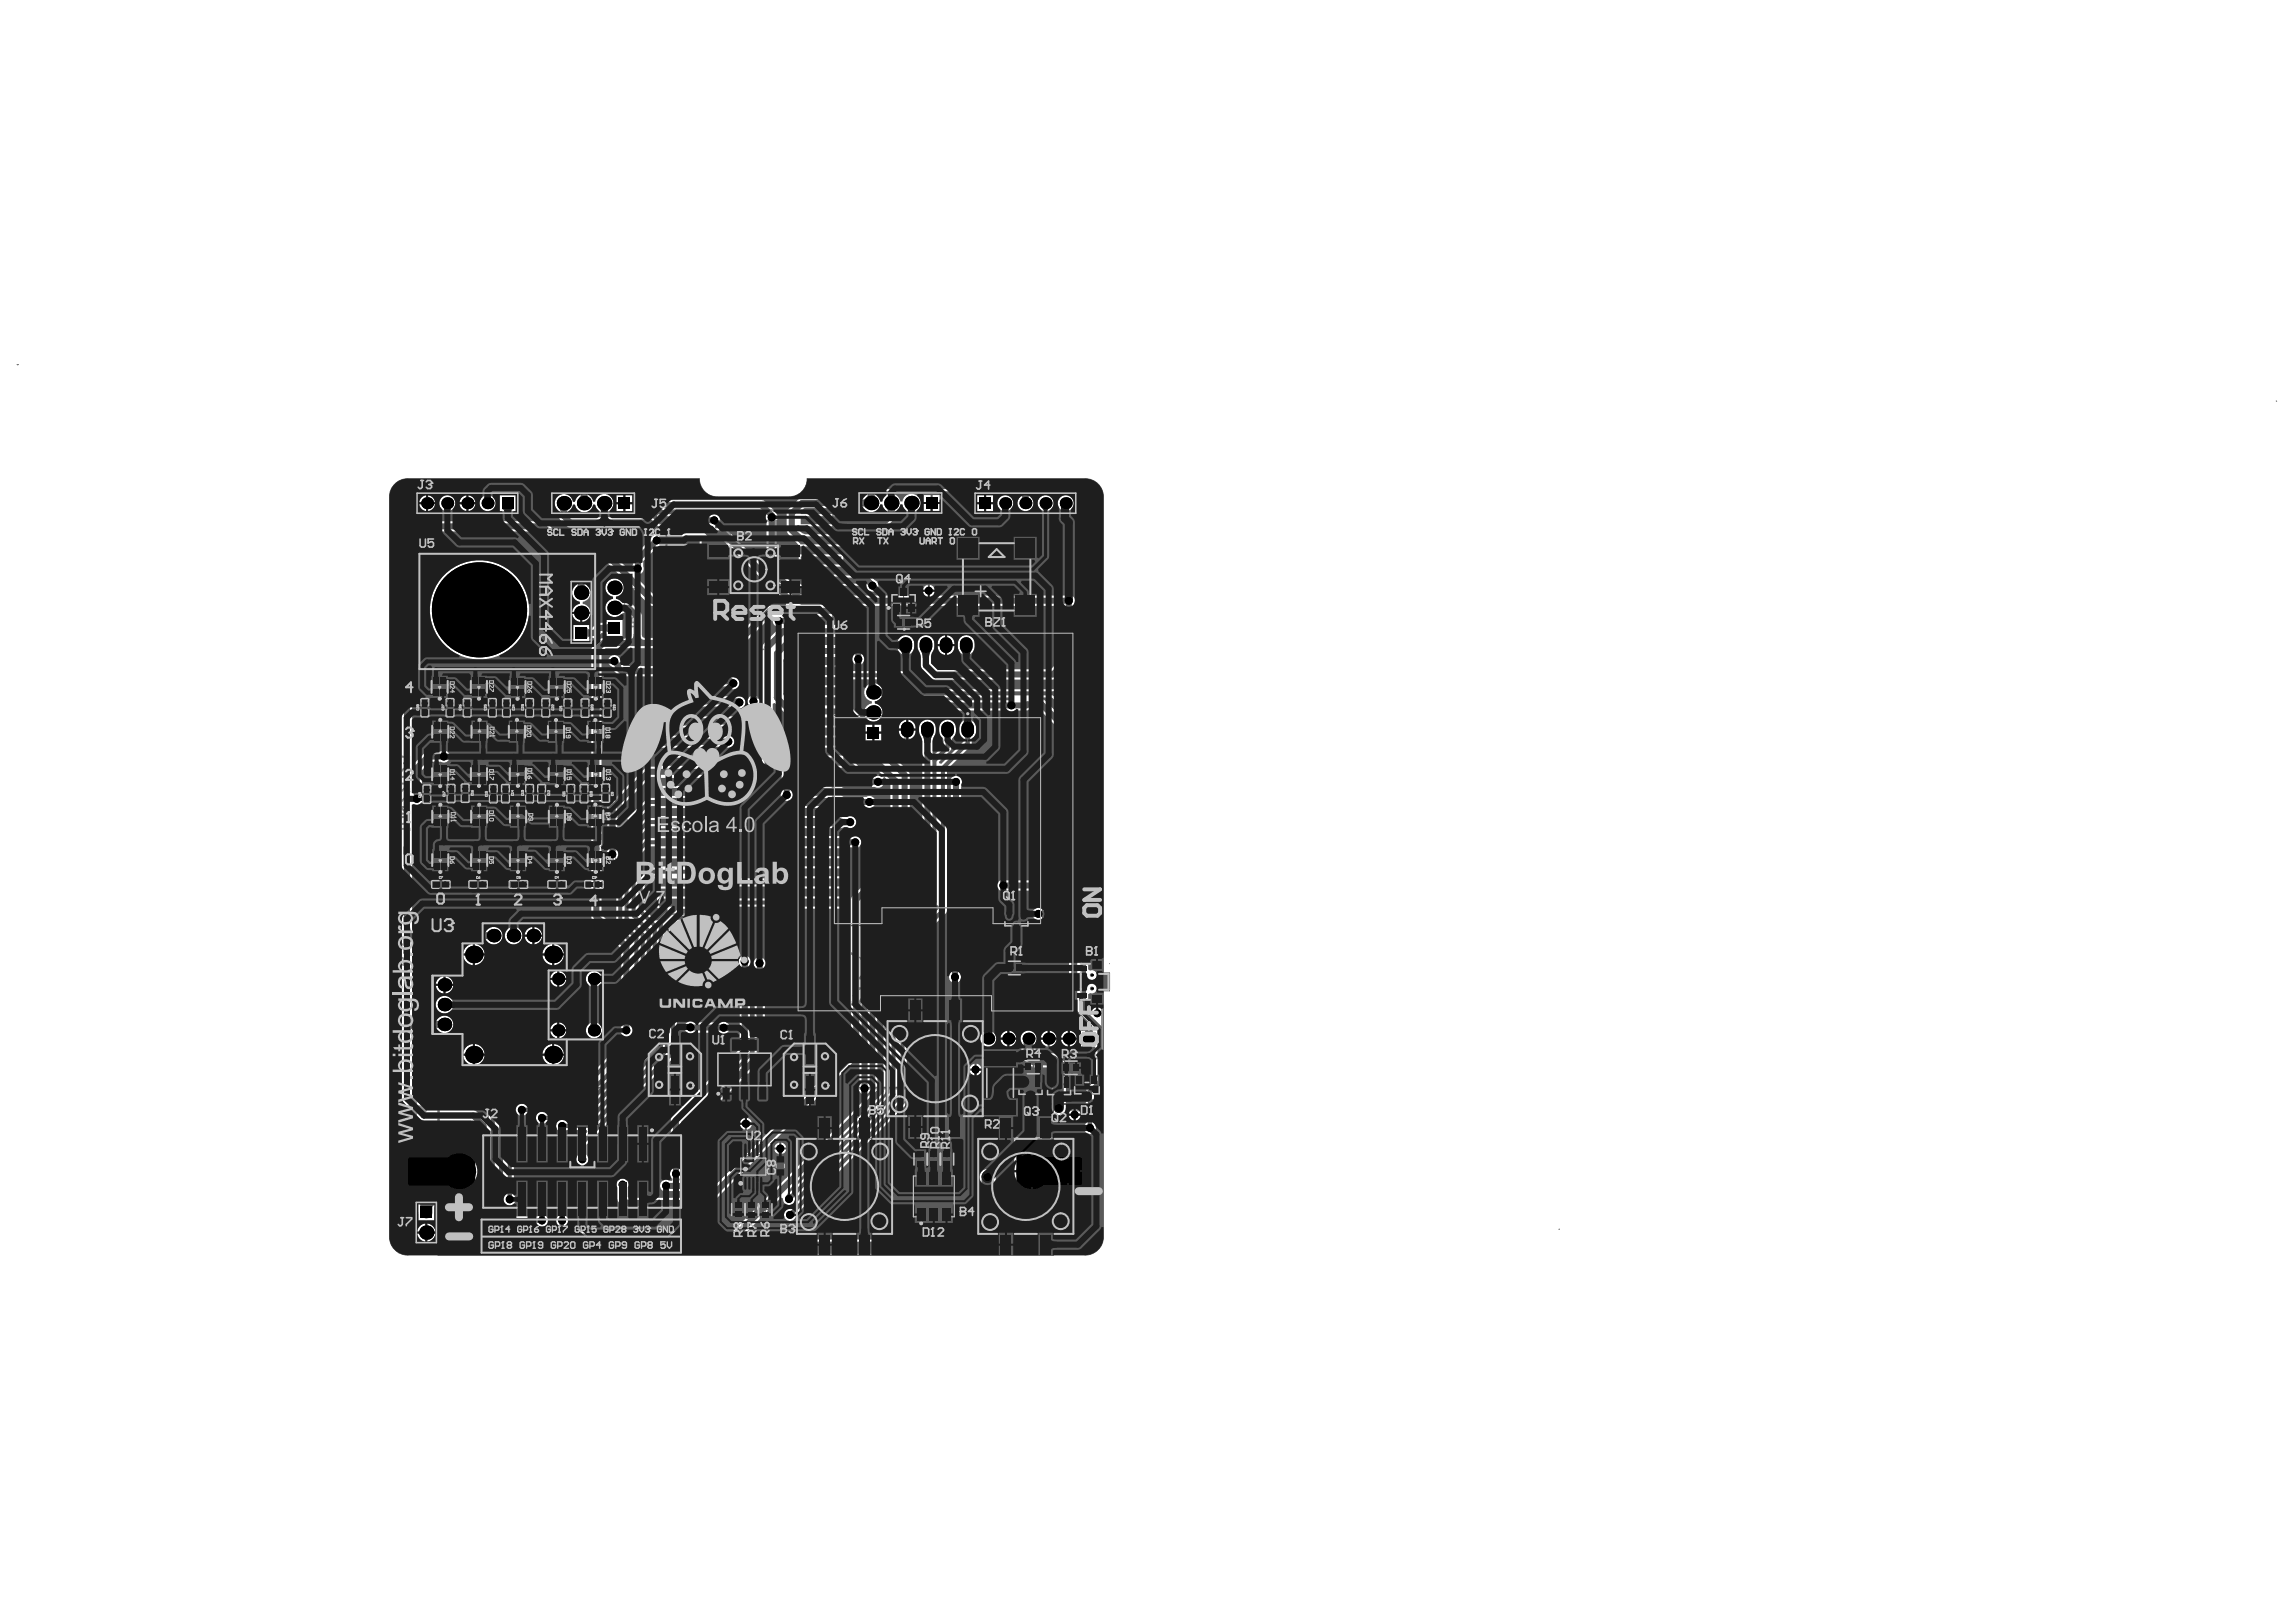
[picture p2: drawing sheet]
<svg xmlns="http://www.w3.org/2000/svg" width="297mm" height="210mm" viewBox="0 0 297 210" stroke-linecap="round" stroke-linejoin="round" font-family="sans-serif">
<path d="M96 151.6h1M96.5 151.1v1" fill="none" stroke="#5a5a5a" stroke-width=".13"/>
<path d="M56.7 140.8h79.5v21.6h-79.5zM56.8 140.9h79.3v21.4h-79.3z" fill="none" stroke="#5a5a5a" stroke-width=".21"/>
<g fill="#5a5a5a">
<path d="M97.2 151.4h.2v.6h.2h-.6h.2z"/>
<path d="M97.8 151.4h.1v.6l-.2-.1v-.1l.1 .1z"/>
<path d="M96.6 151.8h.1a.11 .11 0 0 1 .2 .1 .11 .11 0 0 1-.2 .1h-.1zM96.6 151.5h.2a.12 .12 0 0 1 .1 .1 .12 .12 0 0 1-.2 .1h-.1zM96.5 151.4v.6h.3a.15 .15 0 0 0 .1-.1 .15 .15 0 0 0-.1-.1 .19 .19 0 0 0 .1-.3 .19 .19 0 0 0-.2-.1z"/>
</g>
<g fill="none" stroke="#5a5a5a" stroke-width=".13">
<path d="M116.4 80.5h1M116.9 80v1M131 119.1h1M131.5 118.6v1.1M129.4 139.6v1M130.7 125.3h1.1M131.2 124.8v1M133.2 138.1h1M133.7 137.6v1M138.1 138.2h1M138.6 137.7v1M95 156.5h1"/>
<path d="M95.5 156v1M96.7 156.5h1.1M97.2 156v1.1M98.5 156.5h1M99 156v1.1M118.6 150h1M119.1 149.5v1M120.3 150h1M120.8 149.5v1M122 150h1M122.5 149.5v1M128.9 140.1h1"/>
<path d="M132.8 140.9h1M133.3 140.4v1.1M136.5 141h1M137 140.5v1M140.1 140.8h1M140.6 140.3v1"/>
</g>
<g fill="#5a5a5a">
<path d="M132.1 77.8h1.2v1.2h-1.2z"/>
<path d="M132.1 70.3h1.2v1.2h-1.2z"/>
<path d="M124.6 70.3h1.2v1.2h-1.2z"/>
<path d="M124.6 77.8h1.2v1.2h-1.2z"/>
<path d="M106.2 160.3h1v1h-1z"/>
<path d="M106.2 159.7h1v.6h-1z"/>
<path d="M106.2 145.7h1v1.1h-1z"/>
<path d="M106.2 146.8h1v.6h-1z"/>
<path d="M111.3 160.3h1v1h-1z"/>
<path d="M111.3 159.7h1v.6h-1z"/>
<path d="M111.3 145.7h1v1.1h-1z"/>
<path d="M111.3 146.8h1v.6h-1z"/>
<path d="M117.9 145.1h1v1h-1z"/>
<path d="M117.9 144.4h1v.7h-1z"/>
<path d="M117.9 130.5h1v1h-1z"/>
<path d="M117.9 131.5h1v.7h-1z"/>
<path d="M123 145.1h1.1v1h-1.1z"/>
<path d="M123 144.4h1.1v.7h-1.1z"/>
<path d="M123 130.5h1.1v1h-1.1z"/>
<path d="M123 131.5h1.1v.7h-1.1z"/>
<path d="M98.4 149h.2v.4h-.2z"/>
<path d="M98.4 148.5h.2v.5h-.2z"/>
<path d="M97.9 149h.2v.4h-.2z"/>
<path d="M97.9 148.5h.2v.5h-.2z"/>
<path d="M97.3 149h.3v.4h-.3z"/>
<path d="M97.3 148.5h.3v.5h-.3z"/>
<path d="M96.8 149h.3v.4h-.3z"/>
<path d="M96.8 148.5h.3v.5h-.3z"/>
<path d="M96.3 149h.2v.4h-.2z"/>
<path d="M96.3 148.5h.2v.5h-.2z"/>
<path d="M98.4 152.5h.2v.4h-.2z"/>
<path d="M98.4 152.9h.2v.6h-.2z"/>
<path d="M97.9 152.5h.2v.4h-.2z"/>
<path d="M97.9 152.9h.2v.6h-.2z"/>
<path d="M97.3 152.5h.3v.4h-.3z"/>
<path d="M97.3 152.9h.3v.6h-.3z"/>
<path d="M96.8 152.5h.3v.4h-.3z"/>
<path d="M96.8 152.9h.3v.6h-.3z"/>
<path d="M96.3 152.5h.2v.4h-.2z"/>
<path d="M96.3 152.9h.2v.6h-.2z"/>
<path d="M82.8 146.1h.7v3.3h-.7z"/>
<path d="M82.8 153.9h.7v3.2h-.7z"/>
<path d="M80.2 146.1h.7v3.3h-.7z"/>
<path d="M80.2 153.9h.7v3.2h-.7z"/>
<path d="M77.6 146.1h.7v3.3h-.7z"/>
<path d="M77.6 153.9h.7v3.2h-.7z"/>
<path d="M75 146.1h.7v3.3h-.7z"/>
<path d="M75 153.9h.7v3.2h-.7z"/>
<path d="M72.4 146.1h.7v3.3h-.7z"/>
<path d="M72.4 153.9h.7v3.2h-.7z"/>
<path d="M69.8 146.1h.7v3.3h-.7z"/>
<path d="M69.8 153.9h.7v3.2h-.7z"/>
<path d="M67.2 146.1h.7v3.3h-.7z"/>
<path d="M67.2 153.9h.7v3.2h-.7z"/>
<path d="M134.8 146.8h1v.6h-1z"/>
<path d="M134.8 145.7h1v1.1h-1z"/>
<path d="M134.8 159.7h1v.6h-1z"/>
<path d="M134.8 160.3h1v1h-1z"/>
<path d="M129.6 146.8h1.1v.6h-1.1z"/>
<path d="M129.6 145.7h1.1v1.1h-1.1z"/>
<path d="M129.6 159.7h1.1v.6h-1.1z"/>
<path d="M129.6 160.3h1.1v1h-1.1z"/>
<path d="M141.2 124.7h1v.7h-.1v-.6h-.9z"/>
<path d="M141.2 129.3h.9v-.6h.1v.7h-1z"/>
<path d="M139.8 125.1h.7v.4h-.7z"/>
<path d="M139.8 128.6h.7v.4h-.7z"/>
<path d="M118.7 156.4h1v1h-1z"/>
<path d="M120.3 156.4h1v1h-1z"/>
<path d="M121.9 156.4h1.1v1h-1.1z"/>
<path d="M121.9 152.3h1.1v1h-1.1z"/>
<path d="M120.3 152.3h1v1h-1z"/>
<path d="M118.7 152.3h1v1h-1z"/>
<path d="M78.3 91.1h.5v.3h-.5z"/>
<path d="M78.3 91.9h.5v.3h-.5z"/>
<path d="M75.4 91.1h.5v.3h-.5z"/>
<path d="M75.4 91.9h.5v.3h-.5z"/>
<path d="M78.1 102.1h.5v.3h-.5z"/>
<path d="M78.1 102.9h.5v.3h-.5z"/>
<path d="M75.3 102.2h.5v.3h-.5z"/>
<path d="M75.3 103h.5v.2h-.5z"/>
<path d="M73.6 102.2h.5v.3h-.5z"/>
<path d="M73.6 103h.5v.2h-.5z"/>
<path d="M65.1 103h.5v.2h-.5z"/>
<path d="M65.1 102.2h.5v.3h-.5z"/>
<path d="M68.3 102.2h.5v.3h-.5z"/>
<path d="M68.3 103h.5v.2h-.5z"/>
<path d="M63.6 102.2h.5v.3h-.5z"/>
<path d="M63.6 103h.5v.2h-.5z"/>
<path d="M69.8 102.2h.5v.3h-.5z"/>
<path d="M69.8 103h.5v.2h-.5z"/>
<path d="M68.3 91.1h.5v.2h-.5z"/>
<path d="M68.3 91.8h.5v.3h-.5z"/>
<path d="M70.3 91.1h.6v.2h-.6z"/>
<path d="M70.3 91.8h.6v.3h-.6z"/>
<path d="M58.1 102.2h.5v.2h-.5z"/>
<path d="M58.1 102.9h.5v.3h-.5z"/>
<path d="M59.9 102.1h.5v.3h-.5z"/>
<path d="M59.9 102.9h.5v.3h-.5z"/>
<path d="M55 102.3h.5v.2h-.5z"/>
<path d="M55 103h.5v.3h-.5z"/>
<path d="M62.1 114.2h.3v.5h-.3z"/>
<path d="M61.3 114.2h.3v.5h-.3z"/>
<path d="M58 91.1h.5v.2h-.5z"/>
<path d="M58 91.8h.5v.3h-.5z"/>
<path d="M60.2 91.1h.5v.2h-.5z"/>
<path d="M60.2 91.8h.5v.3h-.5z"/>
<path d="M54.7 91.1h.5v.2h-.5z"/>
<path d="M54.7 91.8h.5v.3h-.5z"/>
<path d="M65.3 91.8h.5v.3h-.5z"/>
<path d="M65.3 91.1h.5v.2h-.5z"/>
<path d="M63.4 91.1h.6v.2h-.6z"/>
<path d="M63.4 91.8h.6v.3h-.6z"/>
<path d="M72.3 114.2h.3v.5h-.3z"/>
<path d="M71.6 114.2h.2v.5h-.2z"/>
<path d="M67.3 114.2h.3v.5h-.3z"/>
<path d="M66.6 114.2h.2v.5h-.2z"/>
<path d="M77.1 114.2h.3v.5h-.3z"/>
<path d="M76.3 114.2h.3v.5h-.3z"/>
<path d="M57.3 114.2h.2v.5h-.2z"/>
<path d="M56.5 114.2h.3v.5h-.3z"/>
<path d="M61.2 89.3h.6v.4h-.6z"/>
<path d="M61.2 88.1h.6v.3h-.6z"/>
<path d="M62.1 89.3h.6v.4h-.6z"/>
<path d="M62.1 88.1h.6v.3h-.6z"/>
<path d="M76.3 89.4h.6v.3h-.6z"/>
<path d="M76.3 88.1h.6v.3h-.6z"/>
<path d="M77.2 89.4h.6v.3h-.6z"/>
<path d="M77.2 88.1h.6v.3h-.6z"/>
<path d="M66.2 89.4h.6v.3h-.6z"/>
<path d="M66.2 88.1h.6v.3h-.6z"/>
<path d="M67.1 89.4h.6v.3h-.6z"/>
<path d="M67.1 88.1h.6v.3h-.6z"/>
<path d="M71.3 89.4h.6v.3h-.6z"/>
<path d="M71.3 88.1h.6v.3h-.6z"/>
<path d="M72.2 89.4h.6v.3h-.6z"/>
<path d="M72.2 88.1h.6v.3h-.6z"/>
<path d="M56.1 89.3h.6v.4h-.6z"/>
<path d="M56.1 88.1h.6v.3h-.6z"/>
<path d="M57 89.3h.6v.4h-.6z"/>
<path d="M57 88.1h.6v.3h-.6z"/>
<path d="M73.2 91.9h.5v.3h-.5z"/>
<path d="M73.2 91.1h.5v.3h-.5z"/>
<path d="M71.2 95.2h.6v.3h-.6z"/>
<path d="M71.2 93.9h.6v.4h-.6z"/>
<path d="M72.1 95.2h.6v.3h-.6z"/>
<path d="M72.1 93.9h.6v.4h-.6z"/>
<path d="M76.3 100.6h.6v.4h-.6z"/>
<path d="M76.3 99.4h.6v.3h-.6z"/>
<path d="M77.2 100.6h.6v.4h-.6z"/>
<path d="M77.2 99.4h.6v.3h-.6z"/>
<path d="M71.3 100.6h.6v.4h-.6z"/>
<path d="M71.3 99.4h.6v.3h-.6z"/>
<path d="M72.2 100.6h.6v.4h-.6z"/>
<path d="M72.2 99.4h.6v.3h-.6z"/>
<path d="M77.1 93.9h.7v.4h-.7z"/>
<path d="M77.1 95.2h.7v.3h-.7z"/>
<path d="M76.3 93.9h.6v.4h-.6z"/>
<path d="M76.3 95.2h.6v.3h-.6z"/>
<path d="M77.1 104.8h.7v.4h-.7z"/>
<path d="M77.1 106.1h.7v.4h-.7z"/>
<path d="M76.3 104.8h.6v.4h-.6z"/>
<path d="M76.3 106.1h.6v.4h-.6z"/>
<path d="M67 93.9h.6v.3h-.6z"/>
<path d="M67 95.2h.6v.3h-.6z"/>
<path d="M66.1 93.9h.6v.3h-.6z"/>
<path d="M66.1 95.2h.6v.3h-.6z"/>
<path d="M66.3 100.6h.6v.4h-.6z"/>
<path d="M66.3 99.4h.6v.3h-.6z"/>
<path d="M67.1 100.6h.6v.4h-.6z"/>
<path d="M67.1 99.4h.6v.3h-.6z"/>
<path d="M56.2 100.7h.6v.3h-.6z"/>
<path d="M56.2 99.4h.6v.3h-.6z"/>
<path d="M57.1 100.7h.6v.3h-.6z"/>
<path d="M57.1 99.4h.6v.3h-.6z"/>
<path d="M61.2 111.8h.7v.3h-.7z"/>
<path d="M61.2 110.5h.7v.3h-.7z"/>
<path d="M62.1 111.8h.6v.3h-.6z"/>
<path d="M62.1 110.5h.6v.3h-.6z"/>
<path d="M62.1 104.9h.6v.3h-.6z"/>
<path d="M62.1 106.1h.6v.4h-.6z"/>
<path d="M61.2 104.9h.7v.3h-.7z"/>
<path d="M61.2 106.1h.7v.4h-.7z"/>
<path d="M57.1 93.9h.6v.3h-.6z"/>
<path d="M57.1 95.2h.6v.3h-.6z"/>
<path d="M56.2 93.9h.6v.3h-.6z"/>
<path d="M56.2 95.2h.6v.3h-.6z"/>
<path d="M61.2 100.6h.6v.4h-.6z"/>
<path d="M61.2 99.4h.6v.3h-.6z"/>
<path d="M62.1 100.6h.6v.4h-.6z"/>
<path d="M62.1 99.4h.6v.3h-.6z"/>
<path d="M62.2 93.9h.6v.3h-.6z"/>
<path d="M62.2 95.2h.6v.3h-.6z"/>
<path d="M61.3 93.9h.6v.3h-.6z"/>
<path d="M61.3 95.2h.6v.3h-.6z"/>
<path d="M56.2 111.8h.6v.3h-.6z"/>
<path d="M56.2 110.5h.6v.3h-.6z"/>
<path d="M57.1 111.8h.6v.3h-.6z"/>
<path d="M57.1 110.5h.6v.3h-.6z"/>
<path d="M57.1 104.9h.6v.3h-.6z"/>
<path d="M57.1 106.1h.6v.4h-.6z"/>
<path d="M56.2 104.9h.6v.3h-.6z"/>
<path d="M56.2 106.1h.6v.4h-.6z"/>
<path d="M72.2 104.9h.6v.3h-.6z"/>
<path d="M72.2 106.1h.6v.4h-.6z"/>
<path d="M71.3 104.9h.6v.3h-.6z"/>
<path d="M71.3 106.1h.6v.4h-.6z"/>
<path d="M67.1 104.9h.7v.3h-.7z"/>
<path d="M67.1 106.1h.7v.4h-.7z"/>
<path d="M66.3 104.9h.6v.3h-.6z"/>
<path d="M66.3 106.1h.6v.4h-.6z"/>
<path d="M66.3 111.8h.6v.3h-.6z"/>
<path d="M66.3 110.5h.6v.3h-.6z"/>
<path d="M67.1 111.8h.7v.3h-.7z"/>
<path d="M67.1 110.5h.7v.3h-.7z"/>
<path d="M76.3 111.8h.6v.3h-.6z"/>
<path d="M76.3 110.5h.6v.3h-.6z"/>
<path d="M77.2 111.8h.6v.3h-.6z"/>
<path d="M77.2 110.5h.6v.3h-.6z"/>
<path d="M71.3 111.8h.6v.3h-.6z"/>
<path d="M71.3 110.5h.6v.3h-.6z"/>
<path d="M72.2 111.8h.6v.3h-.6z"/>
<path d="M72.2 110.5h.6v.3h-.6z"/>
<path d="M93 75.6h1v.7h-1z"/>
<path d="M94 75.6h.5v.7h-.5z"/>
<path d="M93 71h1v.7h-1z"/>
<path d="M94 71h.5v.7h-.5z"/>
<path d="M101.2 71h1v.7h-1z"/>
<path d="M100.7 71h.5v.7h-.5z"/>
<path d="M101.2 75.6h1v.7h-1z"/>
<path d="M100.7 75.6h.5v.7h-.5z"/>
<circle cx="124.6" cy="79" r=".06"/>
<circle cx="115.4" cy="145.7" r=".06"/>
<circle cx="127.1" cy="130.5" r=".06"/>
<circle cx="95.9" cy="153.5" r=".06"/>
<circle cx="88.2" cy="146.1" r=".06"/>
<circle cx="138.9" cy="145.7" r=".06"/>
<circle cx="143.5" cy="124.7" r=".06"/>
<circle cx="118.2" cy="157.4" r=".06"/>
<circle cx="78.8" cy="92.2" r=".06"/>
<circle cx="75.9" cy="92.2" r=".06"/>
<circle cx="78.6" cy="103.2" r=".06"/>
<circle cx="75.8" cy="103.2" r=".06"/>
<circle cx="74.1" cy="103.2" r=".06"/>
<circle cx="65.6" cy="103.2" r=".06"/>
<circle cx="68.8" cy="103.2" r=".06"/>
<circle cx="64.1" cy="103.2" r=".06"/>
<circle cx="70.3" cy="103.2" r=".06"/>
<circle cx="68.8" cy="92.1" r=".06"/>
<circle cx="70.9" cy="92.1" r=".06"/>
<circle cx="58.6" cy="103.2" r=".06"/>
<circle cx="60.4" cy="103.2" r=".06"/>
<circle cx="55.5" cy="103.3" r=".06"/>
<circle cx="61.3" cy="114.7" r=".06"/>
<circle cx="58.5" cy="92.1" r=".06"/>
<circle cx="60.7" cy="92.1" r=".06"/>
<circle cx="55.2" cy="92.1" r=".06"/>
<circle cx="65.8" cy="92.1" r=".06"/>
<circle cx="64" cy="92.1" r=".06"/>
<circle cx="71.6" cy="114.7" r=".06"/>
<circle cx="66.6" cy="114.7" r=".06"/>
<circle cx="76.3" cy="114.7" r=".06"/>
<circle cx="56.5" cy="114.7" r=".06"/>
<circle cx="61.2" cy="89.7" r=".06"/>
<circle cx="76.3" cy="89.7" r=".06"/>
<circle cx="66.2" cy="89.7" r=".06"/>
<circle cx="71.3" cy="89.7" r=".06"/>
<circle cx="56.1" cy="89.7" r=".06"/>
<circle cx="73.7" cy="92.2" r=".06"/>
<circle cx="72.7" cy="93.9" r=".06"/>
<circle cx="76.3" cy="101" r=".06"/>
<circle cx="71.3" cy="101" r=".06"/>
<circle cx="77.8" cy="93.9" r=".06"/>
<circle cx="77.8" cy="104.8" r=".06"/>
<circle cx="67.6" cy="93.9" r=".06"/>
<circle cx="66.2" cy="101" r=".06"/>
<circle cx="56.2" cy="101" r=".06"/>
<circle cx="61.2" cy="112.1" r=".06"/>
<circle cx="62.8" cy="104.9" r=".06"/>
<circle cx="57.7" cy="93.9" r=".06"/>
<circle cx="61.2" cy="101" r=".06"/>
<circle cx="62.8" cy="93.9" r=".06"/>
<circle cx="56.2" cy="112.1" r=".06"/>
<circle cx="57.7" cy="104.9" r=".06"/>
<circle cx="72.8" cy="104.9" r=".06"/>
<circle cx="67.8" cy="104.9" r=".06"/>
<circle cx="66.2" cy="112.1" r=".06"/>
<circle cx="76.3" cy="112.1" r=".06"/>
<circle cx="71.3" cy="112.1" r=".06"/>
<circle cx="102.2" cy="76.8" r=".06"/>
</g>
<g fill="none" stroke="#5a5a5a" stroke-width=".13">
<path d="M94.5 70.6h6.2v6.2h-6.2zM115.3 76.1h3.2v3.1h-3.2zM115.4 77h3v1.3h-3zM116.4 77.6h1M116.9 77.1v1.1M124.6 70.3h8.7v8.7h-8.7zM54.7 91.1h.5v1h-.5zM56.1 88.1h1.5v1.6h-1.5zM56.2 99.4h1.5v1.6h-1.5zM56.2 93.9h1.5v1.6h-1.5zM58 91.1h.5v1h-.5zM60.2 91.1h.5v1h-.5z"/>
<path d="M61.2 88.1h1.5v1.6h-1.5zM61.2 99.4h1.5v1.6h-1.5zM61.3 93.9h1.5v1.6h-1.5zM63.4 91.1h.6v1h-.6zM65.3 91.1h.5v1h-.5zM66.1 93.9h1.5v1.6h-1.5zM66.2 88.1h1.5v1.6h-1.5zM66.2 99.4h1.6v1.6h-1.6zM68.3 91.1h.5v1h-.5zM70.3 91.1h.6v1h-.6zM71.2 93.9h1.5v1.6h-1.5zM71.3 99.4h1.5v1.6h-1.5z"/>
<path d="M71.3 88.1h1.5v1.6h-1.5zM73.2 91.1h.5v1.1h-.5zM75.4 91.1h.5v1.1h-.5zM76.2 93.9h1.6v1.6h-1.6zM76.3 88.1h1.5v1.6h-1.5zM76.3 99.4h1.5v1.6h-1.5zM78.3 91.1h.5v1.1h-.5zM95.4 94.5h.1M103.2 81.7h35.6v49.2h-35.6zM103.2 81.9h35.6v48.9h-10.5v-1.9h-14.4v1.9h-10.7M107.7 92.6h27.2v27.2h-27.2zM107.9 92.9h26.7v26.6h-6.1v-2h-14.4v2h-6.2z"/>
<path d="M55 102.3h.5v1h-.5zM56.2 110.5h1.5v1.6h-1.5zM56.2 104.9h1.5v1.6h-1.5zM56.5 114.2h1v.5h-1zM58.1 102.2h.5v1h-.5zM59.9 102.1h.5v1.1h-.5zM61.2 110.5h1.6v1.6h-1.6zM61.2 104.9h1.6v1.6h-1.6zM61.3 114.2h1.1v.5h-1.1zM63.6 102.2h.5v1h-.5zM65.1 102.2h.5v1h-.5zM66.2 110.5h1.6v1.6h-1.6z"/>
<path d="M66.3 104.9h1.5v1.6h-1.5zM66.6 114.2h1v.5h-1zM68.3 102.2h.5v1h-.5zM69.8 102.2h.5v1h-.5zM71.3 110.5h1.5v1.6h-1.5zM71.3 104.9h1.5v1.6h-1.5zM71.6 114.2h1v.5h-1zM73.6 102.2h.5v1h-.5zM75.3 102.2h.5v1h-.5zM76.2 104.8h1.6v1.7h-1.6zM76.3 110.5h1.5v1.6h-1.5zM76.3 114.2h1.1v.5h-1.1z"/>
<path d="M78.1 102.1h.5v1.1h-.5zM88 138.3h.1M92.8 134.4h7.1v8h-7.1zM92.9 136.5h6.8v3.8h-6.8zM95.8 138.4h1M96.3 137.9v1M105.5 138.3h.1M114.8 132.1h12.3v12.3h-12.3zM139.9 124.7h2.4v1.2h1.2v2.3h-1.3v.5h.2v.3h-.2v.4h-2.3l-.1-.8h.1v-1.1h.2v-.9h-.2v-1.1h-.1zM139.9 126.6h.1M62.5 147h25.7v9.2h-25.7zM95.9 149.4h3.1v3.1h-3.1z"/>
<path d="M100.2 149.4h1.5v3h-1.5zM100.5 150.1h.9v1.6h-.9zM103.1 147.4h12.3v12.3h-12.3zM118.2 152.3h5.2v5.1h-5.2zM126.6 147.4h12.3v12.3h-12.3z"/>
</g>
<g fill="none" stroke="#5a5a5a" stroke-width=".21">
<path d="M115.8 79.9h2.2v1.2h-2.2zM129.8 117.2h3.4v3.9h-3.4zM127.2 135.9h4.3v8.4h-4.3zM130.1 124.7h2.2v1.2h-2.2zM131.6 139h3.5v3.8h-3.5zM132.6 137.5h2.2v1.2h-2.2zM135.3 139.1h3.5v3.8h-3.5zM137.5 137.6h2.2v1.2h-2.2zM138.9 139.2h3.4v3.2h-3.4zM94.9 155.4h1.2v2.2h-1.2zM96.7 155.4h1.1v2.3h-1.1zM98.4 155.4h1.2v2.3h-1.2z"/>
<path d="M118.5 148.9h1.2v2.2h-1.2zM120.2 148.9h1.2v2.2h-1.2zM121.9 148.9h1.2v2.2h-1.2z"/>
<circle cx="117" cy="81.4" r=".1"/>
<circle cx="125.2" cy="92.4" r=".1"/>
</g>
<g fill="#5a5a5a">
<path d="M140.4 141.7h.5l-.1-.2h.1l.2 .3h-.7z"/>
<path d="M133.2 141.8l.1-.1v.1a.14 .14 0 0 0-.1 .1 .14 .14 0 0 0 .2 .1 .14 .14 0 0 0 .1-.2h.1a.11 .11 0 0 0 .1 .2 .11 .11 0 0 0 .1-.2 .11 .11 0 0 0-.2 0 .14 .14 0 0 1 .2 0 .14 .14 0 0 1 0 .2h-.3a.22 .22 0 0 1-.3 .1 .22 .22 0 0 1 0-.3z"/>
<path d="M96.6 155.5l.6 .2v.1l-.5-.2v.3h-.1z"/>
<path d="M128.8 139.1h.2l.3 .3v-.3h.1v.4l-.4-.2a.13 .13 0 0 0-.2-.1 .13 .13 0 0 0 .1 .2 .15 .15 0 0 1-.2 0 .15 .15 0 0 1 .1-.2z"/>
<path d="M120.8 150.9h.5l-.1-.2h.1l.2 .2h-.7z"/>
<path d="M122.5 150.9h.5l-.1-.2h.1l.2 .2h-.7z"/>
<path d="M122.5 151.4h.5l-.1-.2h.1l.2 .3h-.7z"/>
<path d="M131.9 124.8l.3-.2v.7h-.1v-.5l-.2 .1z"/>
<path d="M139.2 137.6a.17 .17 0 0 1 .3-.1 .17 .17 0 0 1 0 .3 .2 .2 0 0 1 0 .4 .2 .2 0 0 1-.3-.2h.1a.12 .12 0 0 0 .1 .1 .12 .12 0 0 0 .1-.1 .12 .12 0 0 0-.1-.1v-.1a.11 .11 0 0 0 .1-.1 .11 .11 0 0 0-.1-.1 .11 .11 0 0 0-.1 .1z"/>
<path d="M136.9 141.7l.3 .3a.13 .13 0 0 0 .2 .1 .13 .13 0 0 0 .1-.2 .13 .13 0 0 0-.2-.1 .16 .16 0 0 1 .2 .1 .16 .16 0 0 1-.1 .2h-.2l-.3-.3v.3z"/>
<path d="M131.3 120.1h.6l-.1-.1v-.1l.2 .3h-.7z"/>
<path d="M117.6 79.9h.3v.1h-.2v.1a.21 .21 0 0 1 .2 .1 .21 .21 0 0 1-.1 .3 .21 .21 0 0 1-.3-.1h.1a.15 .15 0 0 0 .2 0 .15 .15 0 0 0 0-.2 .15 .15 0 0 0-.2 0h-.1z"/>
<path d="M128.9 71.1l1 1h-2z"/>
<path d="M125.3 75.9h.5v2.5h-.5z"/>
<path d="M124.3 76.9h2.5v.5h-2.5z"/>
<path d="M62.3 146.8h9.8v.3h-9.5v9.1h25.4v-9.1h-9.4v-.3h9.6v9.6h-25.9z"/>
<path d="M142.3 126h1.2v2.1h-1.2z"/>
<path d="M119.3 156.1l.1 .1z"/>
<path d="M119.3 156.2h.1z"/>
<path d="M119.3 156.2l.1 .1z"/>
<path d="M119.3 156.3h.1z"/>
<path d="M119.1 156.3l.5 .1z"/>
<path d="M119.1 156.4h.5z"/>
<path d="M119.3 156.4l.1 .1z"/>
<path d="M119.3 156.5h.1z"/>
<path d="M119.3 156.5l.1 .1z"/>
<path d="M119.3 156.6h.1z"/>
<path d="M118.9 156.8l.7 .1z"/>
<path d="M118.9 156.9h.7z"/>
<path d="M119 156.9l.6 .1z"/>
<path d="M119 157h.1z"/>
<path d="M119 157l.1 .1z"/>
<path d="M121 156.1v.1z"/>
<path d="M121 156.2v.1z"/>
<path d="M120.8 156.3l.4 .1z"/>
<path d="M120.8 156.4h.4z"/>
<path d="M121 156.4v.1z"/>
<path d="M121 156.5v.1z"/>
<path d="M120.6 156.7l.3 .1z"/>
<path d="M121.2 156.7v.1z"/>
<path d="M120.6 156.8h.4z"/>
<path d="M120.6 156.8l.4 .1z"/>
<path d="M121.2 156.8v.1z"/>
<path d="M120.6 156.9h.1z"/>
<path d="M120.8 156.9h.2z"/>
<path d="M120.9 156.9h.1z"/>
<path d="M120.6 156.9l.1 .1z"/>
<path d="M120.9 156.9l.1 .1z"/>
<path d="M121.2 156.9v.1z"/>
<path d="M120.6 157h.1z"/>
<path d="M121 157h.1z"/>
<path d="M120.6 157l.1 .1z"/>
<path d="M121 157l.2 .1z"/>
<path d="M120.6 157.1h.2z"/>
<path d="M121 157.1h.2z"/>
<path d="M120.7 157.1h.1z"/>
<path d="M121.1 157.1h.1z"/>
<path d="M122.6 156.1l.1 .1z"/>
<path d="M122.6 156.2h.1z"/>
<path d="M122.6 156.2l.1 .1z"/>
<path d="M122.6 156.3h.1z"/>
<path d="M122.4 156.3l.4 .1z"/>
<path d="M122.4 156.4h.4z"/>
<path d="M122.6 156.4l.1 .1z"/>
<path d="M122.6 156.5h.1z"/>
<path d="M122.6 156.5l.1 .1z"/>
<path d="M122.6 156.6h.1z"/>
<path d="M122.3 156.7l.2 .1z"/>
<path d="M122.6 156.7l.2 .1z"/>
<path d="M122.3 156.8h.2z"/>
<path d="M122.6 156.8h.2z"/>
<path d="M122.2 156.8l.7 .1z"/>
<path d="M122.2 156.9h.4z"/>
<path d="M122.8 156.9h.1z"/>
<path d="M122.2 156.9h.1z"/>
<path d="M122.5 156.9h.1z"/>
<path d="M122.2 156.9l.1 .1z"/>
<path d="M122.5 156.9l.1 .1z"/>
<path d="M122.8 156.9l.1 .1z"/>
<path d="M122.2 157h.1z"/>
<path d="M122.5 157h.1z"/>
<path d="M122.8 157h.1z"/>
<path d="M122.2 157l.2 .1z"/>
<path d="M122.5 157l.1 .1z"/>
<path d="M122.8 157l.1 .1z"/>
<path d="M122.3 157.1h.1z"/>
<path d="M122.5 157.1h.1z"/>
<path d="M122.8 157.1h.1z"/>
<path d="M122.7 153.2l.1 .1z"/>
<path d="M122.6 153.2h.2z"/>
<path d="M122.5 153.1l.3 .1z"/>
<path d="M122.5 153.1h.3z"/>
<path d="M122.7 153l.1 .1z"/>
<path d="M122.4 153l.2 .1z"/>
<path d="M122.7 153h.1z"/>
<path d="M122.3 153h.3z"/>
<path d="M122.2 153h.3z"/>
<path d="M122.2 152.9l.7 .1z"/>
<path d="M122.2 152.9h.7z"/>
<path d="M122.2 152.8l.7 .1z"/>
<path d="M122.7 152.8h.1z"/>
<path d="M122.7 152.7l.1 .1z"/>
<path d="M122.6 152.7h.1z"/>
<path d="M122.6 152.6l.1 .1z"/>
<path d="M122.6 152.6h.1z"/>
<path d="M122.6 152.5l.1 .1z"/>
<path d="M122.6 152.5h.1z"/>
<path d="M122.6 152.4l.1 .1z"/>
<path d="M121.2 153.2v.1z"/>
<path d="M120.8 153.2l.1 .1z"/>
<path d="M120.6 153.2h.3z"/>
<path d="M121.2 153.1v.1z"/>
<path d="M120.6 153.1l.3 .1z"/>
<path d="M120.8 153.1h.1z"/>
<path d="M120.6 153.1h.1z"/>
<path d="M121.1 153l.1 .1z"/>
<path d="M120.8 153l.2 .1z"/>
<path d="M120.6 153l.1 .1z"/>
<path d="M121.1 153h.1z"/>
<path d="M120.8 153h.2z"/>
<path d="M120.6 153h.1z"/>
<path d="M120.8 153h.4z"/>
<path d="M120.9 152.9l.3 .1z"/>
<path d="M120.6 152.9l.1 .1z"/>
<path d="M120.9 152.9h.3z"/>
<path d="M120.6 152.9h.1z"/>
<path d="M121 152.7v.1z"/>
<path d="M121 152.6v.1z"/>
<path d="M121 152.5v.1z"/>
<path d="M119.2 153.2l.2 .1z"/>
<path d="M119.1 153.2h.4z"/>
<path d="M119 153.2h.6z"/>
<path d="M119 153.1l.6 .1z"/>
<path d="M119.4 153.1h.2z"/>
<path d="M119.2 153.1h.1z"/>
<path d="M119 153.1h.1z"/>
<path d="M119.5 153l.1 .1z"/>
<path d="M119.2 153l.1 .1z"/>
<path d="M118.9 153l.2 .1z"/>
<path d="M119.5 153h.1z"/>
<path d="M119.2 153h.1z"/>
<path d="M118.9 153h.2z"/>
<path d="M118.9 153h.1z"/>
<path d="M119.4 152.9l.2 .1z"/>
<path d="M119.2 152.9l.2 .1z"/>
<path d="M118.9 152.9l.1 .1z"/>
<path d="M119.2 152.9h.4z"/>
<path d="M118.9 152.9h.2z"/>
<path d="M119.2 152.8l.4 .1z"/>
<path d="M119 152.8l.1 .1z"/>
<path d="M119.3 152.8h.2z"/>
<path d="M119.3 152.7l.1 .1z"/>
<path d="M119.3 152.7h.1z"/>
<path d="M119.3 152.6l.1 .1z"/>
<path d="M119.3 152.6h.1z"/>
<path d="M119.3 152.5l.1 .1z"/>
<path d="M119.3 152.5h.1z"/>
<path d="M61.2 88.1h.3v-.3h.1v.3h.3v.1h-.3v.3h-.1v-.3h-.3z"/>
<path d="M62.3 89.3h.2v.7h-.2z"/>
<path d="M61.7 88.9l.1-.1h.3l.1 .1-.2 .4z"/>
<path d="M76.4 88.1h.2v-.3h.1v.3h.3v.1h-.3v.3h-.1v-.3h-.2z"/>
<path d="M77.4 89.4h.2v.6h-.2z"/>
<path d="M76.8 88.9l.1-.1h.3l.1 .1-.2 .4z"/>
<path d="M66.2 88.1h.3v-.3h.1v.3h.3v.1h-.3v.3h-.1v-.3h-.3z"/>
<path d="M67.3 89.4h.1v.6h-.1z"/>
<path d="M66.7 88.9l.1-.1h.3l.1 .1-.3 .4z"/>
<path d="M71.3 88.1h.3v-.3h.1v.3h.3v.1h-.3v.3h-.1v-.3h-.3z"/>
<path d="M72.4 89.4h.1v.6h-.1z"/>
<path d="M71.8 88.9l.1-.1h.3l.1 .1-.3 .4z"/>
<path d="M56.2 88.1h.2v-.3h.1v.3h.3v.1h-.3v.3h-.1v-.3h-.2z"/>
<path d="M57.3 89.3h.1v.7h-.1z"/>
<path d="M56.6 88.9l.1-.1h.3l.1 .1-.2 .4z"/>
<path d="M71.9 94.3l.3 .4-.1 .1h-.3l-.1-.1z"/>
<path d="M71.4 93.6h.2v.7h-.2z"/>
<path d="M72 95.4h.3v-.3h.1v.3h.2v.1h-.2v.3h-.1v-.3h-.3z"/>
<path d="M76.4 99.4h.2v-.3h.1v.3h.3v.1h-.3v.2h-.1v-.2h-.2z"/>
<path d="M77.4 100.6h.2v.7h-.2z"/>
<path d="M76.8 100.2l.1-.2h.3l.1 .2-.2 .4z"/>
<path d="M71.3 99.3h.3v-.2h.1v.2h.3v.2h-.3v.2h-.1v-.2h-.3z"/>
<path d="M72.4 100.6h.1v.7h-.1z"/>
<path d="M71.8 100.2l.1-.2h.3l.1 .2-.3 .4z"/>
<path d="M77.1 95.4h.2v-.3h.2v.3h.2v.1h-.2v.3h-.2v-.3h-.2z"/>
<path d="M76.5 93.6h.1v.7h-.1z"/>
<path d="M77 94.3l.3 .4-.2 .1h-.2l-.1-.1z"/>
<path d="M77.1 106.3h.2v-.2h.2v.2h.2v.2h-.2v.2h-.2v-.2h-.2z"/>
<path d="M76.5 104.5h.1v.7h-.1z"/>
<path d="M77 105.3l.3 .4-.2 .1h-.2l-.1-.1z"/>
<path d="M66.9 95.4h.3v-.3h.1v.3h.3v.1h-.3v.3h-.1v-.3h-.3z"/>
<path d="M66.4 93.6h.1v.6h-.1z"/>
<path d="M66.9 94.3l.2 .4-.1 .1h-.3l-.1-.1z"/>
<path d="M66.3 99.3h.2v-.2h.2v.2h.2v.2h-.2v.2h-.2v-.2h-.2z"/>
<path d="M67.4 100.6h.1v.7h-.1z"/>
<path d="M66.7 100.2l.2-.2h.2l.2 .2-.3 .4z"/>
<path d="M56.2 99.4h.3v-.3h.1v.3h.3v.1h-.3v.3h-.1v-.3h-.3z"/>
<path d="M57.3 100.7h.1v.6h-.1z"/>
<path d="M56.7 100.2l.1-.1h.3l.1 .1-.3 .4z"/>
<path d="M61.3 110.5h.2v-.3h.2v.3h.2v.1h-.2v.3h-.2v-.3h-.2z"/>
<path d="M62.4 111.8h.1v.6h-.1z"/>
<path d="M61.7 111.3l.2-.1h.2l.1 .1-.2 .4z"/>
<path d="M62.1 106.4h.2v-.3h.1v.3h.3v.1h-.3v.3h-.1v-.3h-.2z"/>
<path d="M61.5 104.6h.1v.6h-.1z"/>
<path d="M62 105.3l.3 .4-.2 .1h-.2l-.2-.1z"/>
<path d="M57 95.4h.3v-.3h.1v.3h.3v.1h-.3v.3h-.1v-.3h-.3z"/>
<path d="M56.4 93.6h.2v.6h-.2z"/>
<path d="M57 94.3l.2 .4-.1 .1h-.3l-.1-.1z"/>
<path d="M61.2 99.3h.3v-.2h.1v.2h.3v.2h-.3v.2h-.1v-.2h-.3z"/>
<path d="M62.3 100.6h.2v.7h-.2z"/>
<path d="M61.7 100.2l.1-.2h.3l.1 .2-.2 .4z"/>
<path d="M62.1 95.4h.3v-.3h.1v.3h.3v.1h-.3v.3h-.1v-.3h-.3z"/>
<path d="M61.5 93.6h.2v.6h-.2z"/>
<path d="M62 94.3l.3 .4-.1 .1h-.3l-.1-.1z"/>
<path d="M56.2 110.5h.3v-.3h.1v.3h.3v.1h-.3v.3h-.1v-.3h-.3z"/>
<path d="M57.3 111.8h.2v.6h-.2z"/>
<path d="M56.7 111.3l.1-.1h.3l.1 .1-.2 .4z"/>
<path d="M57 106.4h.3v-.3h.1v.3h.3v.1h-.3v.3h-.1v-.3h-.3z"/>
<path d="M56.5 104.6h.1v.6h-.1z"/>
<path d="M57 105.3l.2 .4-.1 .1h-.3l-.1-.1z"/>
<path d="M72.1 106.4h.3v-.3h.1v.3h.3v.1h-.3v.3h-.1v-.3h-.3z"/>
<path d="M71.5 104.6h.2v.6h-.2z"/>
<path d="M72 105.3l.3 .4-.1 .1h-.3l-.1-.1z"/>
<path d="M67.1 106.4h.2v-.3h.2v.3h.2v.1h-.2v.3h-.2v-.3h-.2z"/>
<path d="M66.5 104.6h.1v.6h-.1z"/>
<path d="M67 105.3l.3 .4-.1 .1h-.3l-.1-.1z"/>
<path d="M66.3 110.5h.3v-.3h.1v.3h.2v.1h-.2v.3h-.1v-.3h-.3z"/>
<path d="M67.4 111.8h.1v.6h-.1z"/>
<path d="M66.8 111.3l.1-.1h.2l.2 .1-.3 .4z"/>
<path d="M76.4 110.5h.2v-.3h.1v.3h.3v.1h-.3v.3h-.1v-.3h-.2z"/>
<path d="M77.4 111.8h.2v.6h-.2z"/>
<path d="M76.8 111.3l.1-.1h.3l.1 .1-.2 .4z"/>
<path d="M71.3 110.5h.3v-.3h.1v.3h.3v.1h-.3v.3h-.1v-.3h-.3z"/>
<path d="M72.4 111.8h.1v.6h-.1z"/>
<path d="M71.8 111.3l.1-.1h.3l.1 .1-.3 .4z"/>
<path d="M140.5 140.9v.3l.2 .1a.21 .21 0 0 0 .3-.2v-.2zM140.4 140.8h.7l-.1 .5-.1 .1-.4-.1-.1-.1z"/>
<path d="M133.3 141.1l-.1 .3 .1-.1a.15 .15 0 0 0 .1 .2 .15 .15 0 0 0 .2 0l.1-.1v-.2l-.1-.2zM133.2 141.1l.1-.1h.4l.1 .2v.3l-.3 .1-.3-.1-.1 .1z"/>
<path d="M96.7 156.2l-.1 .3h.3v-.3zM96.6 156.1l.2-.1 .1 .2 .3-.2v.1l-.3 .2v.2h.3h-.6z"/>
<path d="M98.4 156.2v.3h.2v-.3zM98.3 156.1l.2-.1 .2 .2 .3-.2v.1l-.3 .2v.2h.3h-.7z"/>
<path d="M98.3 155.6l.1-.1 .1 .1a.15 .15 0 0 0-.1 .2 .15 .15 0 0 0 .2 0 .21 .21 0 0 1 .1-.3 .21 .21 0 0 1 .3 .2l-.1 .2h-.3l-.3-.1zM98.6 155.7a.15 .15 0 0 0 .3 0 .15 .15 0 0 0-.3 0z"/>
<path d="M94.9 156.2v.3h.2v-.3zM94.9 156.1a.2 .2 0 0 1 .2-.1 .2 .2 0 0 1 .1 .2l.3-.2v.1l-.3 .2v.2h.3h-.6z"/>
<path d="M94.9 155.7a.11 .11 0 0 0 .2 0 .11 .11 0 0 0-.2 0zM95.2 155.7a.13 .13 0 0 0 .2 0 .13 .13 0 0 0-.2 0zM94.9 155.6l.2-.1 .1 .1v-.1a.2 .2 0 0 1 .3 .1 .2 .2 0 0 1-.1 .3 .2 .2 0 0 1-.3-.1v.1a.18 .18 0 0 1-.2-.1 .18 .18 0 0 1 0-.2z"/>
<path d="M128.8 139.7v.4h.2v-.3zM128.8 139.7l.1-.1 .2 .2 .3-.2v.1l-.3 .2v.2h.3h-.7z"/>
<path d="M133.8 137.5v.2h.1a.11 .11 0 0 0 .2-.1 .11 .11 0 0 0-.1-.1zM133.7 137.4h.3a.18 .18 0 0 1 .2 .2 .18 .18 0 0 1-.2 .2l.3 .3h-.2l-.2-.3h-.1v.3h-.1z"/>
<path d="M134.6 137.6l-.2 .3h.2zM134.6 137.4h.1v.5v.2h-.1v-.2h-.3z"/>
<path d="M121.2 150.1v.2a.11 .11 0 0 0 .1 .2 .11 .11 0 0 0 .1-.2v-.2zM120.8 150h.7v.3a.19 .19 0 0 1-.2 .3 .19 .19 0 0 1-.2-.2l-.3 .2v-.1l.3-.2v-.2h-.3z"/>
<path d="M120.9 151.3a.27 .27 0 0 0 .2 .2 .27 .27 0 0 0 .3-.1 .18 .18 0 0 0-.1-.2 .18 .18 0 0 0-.2 0zM120.8 151.2h.4l.3 .1-.1 .2-.4 .1a.22 .22 0 0 1-.2-.1 .22 .22 0 0 1 0-.3z"/>
<path d="M119.5 150.1v.2a.11 .11 0 0 0 .1 .2 .11 .11 0 0 0 .1-.2v-.2zM119.1 150h.7v.3a.19 .19 0 0 1-.2 .3 .19 .19 0 0 1-.2-.2l-.3 .2v-.1l.3-.2v-.2h-.3z"/>
<path d="M119.4 150.9a.15 .15 0 0 0 .3 0 .15 .15 0 0 0-.3 0zM119.1 150.7h.2h-.1a.16 .16 0 0 0 0 .3 .16 .16 0 0 0 .2 0v-.2a.22 .22 0 0 1 .2-.1 .22 .22 0 0 1 .2 .3 .22 .22 0 0 1-.3 .1l-.2-.1a.2 .2 0 0 1-.2-.3z"/>
<path d="M122.9 150.1v.2a.11 .11 0 0 0 .1 .1 .11 .11 0 0 0 .1-.1v-.2zM122.5 150h.7v.3a.18 .18 0 0 1-.2 .3 .18 .18 0 0 1-.2-.2l-.3 .2v-.1l.3-.2v-.2h-.3z"/>
<path d="M131.3 124.7v.2h.2a.11 .11 0 0 0 .2-.1 .11 .11 0 0 0-.2-.1zM131.2 124.6h.4a.18 .18 0 0 1 .2 .2 .18 .18 0 0 1-.2 .2l.2 .3h-.1l-.2-.3h-.2v.3h-.1z"/>
<path d="M138.7 137.6v.2h.1a.11 .11 0 0 0 .2-.1 .11 .11 0 0 0-.1-.1zM138.6 137.5h.3a.19 .19 0 0 1 .2 .2 .19 .19 0 0 1-.2 .2l.3 .3h-.2l-.2-.3h-.1v.3h-.1z"/>
<path d="M137 141.2l-.1 .2 .2-.1a.17 .17 0 0 0 0 .3 .17 .17 0 0 0 .2-.1l.1-.1v-.2l-.2-.1zM136.9 141.1l.2-.1h.3l.1 .2v.3l-.2 .1-.4-.1-.1 .1z"/>
<path d="M131.4 119.3v.2v.1l.1-.1v.1l.3 .1 .1-.1-.1-.3zM131.4 119.3l.1-.1h.4l.1 .2v.3l-.3 .1-.3-.1-.1 .1z"/>
<path d="M117 79.9v.3h.2a.12 .12 0 0 0 .1-.1 .12 .12 0 0 0-.1-.2zM116.9 79.9h.3a.19 .19 0 0 1 .2 .1 .19 .19 0 0 1-.2 .2l.3 .3h-.2l-.1-.3h-.2v.3h-.1z"/>
</g>
<g fill="none" stroke="#5a5a5a" stroke-width=".21">
<path d="M115.8 79.9h2.2v1.2h-2.2zM116.1 80.1h1.6v.9h-1.6zM129.8 117.2h3.4v3.9h-3.4zM130 118.5h3v1.3h-3zM127.2 135.9h4.3v8.4h-4.3zM127.7 136.8h3.4v6.6h-3.4zM130.1 124.7h2.2v1.2h-2.2zM130.4 124.8h1.6v.9h-1.6zM131.6 139h3.5v3.8h-3.5zM132.6 137.5h2.2v1.2h-2.2zM132.9 137.6h1.6v.9h-1.6zM135.3 139.1h3.5v3.8h-3.5z"/>
<path d="M137.5 137.6h2.2v1.2h-2.2zM137.8 137.7h1.6v.9h-1.6zM138.9 139.2h3.4v3.2h-3.4zM94.9 155.4h1.2v2.2h-1.2zM95.1 155.7h.9v1.6h-.9zM96.7 155.4h1.1v2.3h-1.1zM96.8 155.7h.9v1.6h-.9zM98.4 155.4h1.2v2.3h-1.2zM98.6 155.7h.8v1.6h-.8zM118.5 148.9h1.2v2.2h-1.2zM118.7 149.2h.9v1.6h-.9zM120.2 148.9h1.2v2.2h-1.2z"/>
<path d="M120.4 149.2h.8v1.6h-.8zM121.9 148.9h1.2v2.2h-1.2zM122.1 149.2h.8v1.6h-.8zM131.8 140.3h3v1.3h-3zM135.5 140.3h3v1.4h-3zM139 140.1h3.2v1.4h-3.2z"/>
<circle cx="96.4" cy="153.8" r=".1"/>
</g>
<circle cx="83.2" cy="145.8" r=".21" fill="none" stroke="#5a5a5a" stroke-width=".41"/>
<g fill="none" stroke="#5a5a5a" stroke-width=".26">
<circle cx="141.3" cy="127.9" r=".13"/>
<circle cx="141.3" cy="126.2" r=".13"/>
<circle cx="119.2" cy="157.7" r=".13"/>
</g>
<path d="M50.9 62.8a2.34 2.34 0 0 1 1.8-.8h37.8a2.34 2.34 0 0 0 2.3 2.3h9.3a2.34 2.34 0 0 0 2.3-2.3h36a2.34 2.34 0 0 1 2.3 2.3v95.8a2.34 2.34 0 0 1-2.3 2.3h-87.7a2.34 2.34 0 0 1-2.3-2.3v-95.8l.1-.5zM95.9 139.1h.1M95.9 139.5h.7l.1 .2v.3l-.1 .1h-.7M95.9 139.1h.8M95.9 139.1l.1 .2M96.7 139v.3" fill="none" stroke="#5a5a5a" stroke-width=".13"/>
<path d="M2.4 47.2h-.2M294.5 51.9h.1M201.7 159.1h.1" fill="none" stroke="#787878" stroke-width=".13"/>
<g fill="#8c8c8c">
<path d="M103.8 131.5h.1z"/>
<path d="M93.7 131.4l.1 .1h-.1z"/>
<path d="M107.8 131.5h.2z"/>
<path d="M103 131.4l.1 .1h-.1z"/>
<path d="M92.2 131.5h.1z"/>
<path d="M107.4 125.6l.2 .1-.1 .1z"/>
<path d="M94.9 131.5h.1z"/>
<path d="M101.6 131.5h.2z"/>
<path d="M96.8 131.5h.1z"/>
<path d="M108.9 129l.3-.1 .2 .1-.3 .4h-.3v-.2z"/>
<path d="M99.1 131.5h.1z"/>
<path d="M99.9 131.5h.1z"/>
<path d="M95.6 131.4l.1 .1h-.1z"/>
<path d="M116.5 127.5l.2-.1-.2 .5-.1-.3z"/>
<path d="M100.5 131.4h.1v.1z"/>
<path d="M91 131.5h.1z"/>
<path d="M112.8 126.1l.5 .2-.6 .8-.2-.2h.1z"/>
<path d="M106.1 126.2h.2l-.1 .7-.1 .1z"/>
<path d="M104.5 125.8h.1v1v.2l-.2-.1a.88 .88 0 0 0 .1-.8z"/>
<path d="M106.7 126.2h.2v.7l-.1 .1-.1-.1z"/>
<path d="M110.1 131.4l.6 .3v.1l-1 .9 .2-.4z"/>
<path d="M105.6 126.3l.1 .1v.4l-.3 .2z"/>
<path d="M108.2 132.9l.1-.1 .6-.2 .5 .5v.5a.72 .72 0 0 1-.9 .6 .52 .52 0 0 0 .2-.7 .52 .52 0 0 0-.8-.2z"/>
<path d="M93.6 128.1l1.4 .1-.4 .1v.3v2.4l.2 .4-.2 .1-.7-.1 .1-3-.3-.1z"/>
<path d="M111.6 124.5l.1-.1h.2l-.3 .6z"/>
<path d="M115.2 131.5l.1 .1-.2 .1z"/>
<path d="M111 128.6h.1l-.1 .2-.1-.1z"/>
<path d="M83.7 128.3l.6-.2a2.79 2.79 0 0 1 1.6 .3 1.78 1.78 0 0 1 .8 1.1 2 2 0 0 1-.4 1.5 1.32 1.32 0 0 1-.9 .5 2.54 2.54 0 0 1-1.7-.2v-.1l.2 .1a1.77 1.77 0 0 0 1.9-.5l.2-.5a1.47 1.47 0 0 0 0-1.1 1.22 1.22 0 0 0-1-.9h-.7l-.5 .4-.1-.1z"/>
<path d="M107.4 126.2h.2l-.1 .8-.1-.1z"/>
<path d="M107 131.5h.1z"/>
<path d="M95.5 128.2h1.1l1 2.1 .1 .3h.1l1.2-2.4h1l-.3 .1-.1 .3v2.7l.1 .1h-.4l.2-.6-.1-2-.2 .3-1.2 2.4-1.1-2.4-.3-.2v2.4l.1 .1h-.9l.2-.2v-2.8z"/>
<path d="M113.5 132l.3-.2a1.09 1.09 0 0 1 1 0l.1 .2a1.02 1.02 0 0 1-.1 1l-.3 .2-.4-.1 .1-.1a.57 .57 0 0 0 0-.7 .57 .57 0 0 0-.7-.1z"/>
<path d="M90.2 128.2l2.9-.1 .1 .7h-.2l-.1-.4h-.9l.1 3h-.8l.1-.1v-2.9h-1l-.1 .4h-.1z"/>
<path d="M87.4 128.2h2.4l-.4 .1v3.1l-2 .1-.1-.2 .1-.3v.3h.2l1.2-.1v-1.3h-.9l-.1 .1-.1 .2h-.1l.1-.9 .1 .4 1-.1v-1.1a2.02 2.02 0 0 0-1.3-.1v.4z"/>
<path d="M114.2 128l.4-.2h.6a.93 .93 0 0 1 .2 1.5l1.1 .3-.1-.3-.2-.1 .1-.2 .7-1.1 .1 .1-.2 .1-.1 1.1a.74 .74 0 0 1 .2 1.1l-.3 .3h-.6l-.4 .6-.3 .2h-.1l.3-.8a.36 .36 0 0 1 .3-.5 .36 .36 0 0 1 .4 .4l.2-.1v-.5a.85 .85 0 0 1-1.1-.5l-.2-.1h-.4a.58 .58 0 0 0 .1-.8 .58 .58 0 0 0-.8-.2z"/>
<path d="M104.4 128.1l.9 .1-.1 .1h-.2l-.1 .1v2.2h.2l.4-.4 1.6-2h.9l-.4 .1-.1 .2v2.7l.1 .2h-.4l.2-.2v-2.2l-.1-.1-.3 .3-2 2.3h-.3v-3.2h-.3z"/>
<path d="M108.8 122.2a.77 .77 0 0 1 1.2 .5l-.2-.1-.2 .3 1.9 1.1-.1 .2-.1-.2-1.4-.6-.4 .1h-.5l.3-.2a.65 .65 0 0 0-.2-.7l-.4-.1-.1-.1z"/>
<path d="M109.5 129.7h.2l.3-.3h.1v.4l.2 .2a.33 .33 0 0 0 .4 .1 .33 .33 0 0 0 .3-.3l.5-.9v.5l-.2 .8a.56 .56 0 0 1 .3 .8h-.3l-.2 .2 .3 .2 .2 .1 1.3 .7a.53 .53 0 0 1 .5 .4l-1.9-.9-.7-.1 .1-.1 .1-.3h-.1a.91 .91 0 0 1-1-.7l1.1 .3a.4 .4 0 0 0-.4-.5l-.3-.1a.3 .3 0 0 0-.4 .2l-.7-.1 .2-.1z"/>
<path d="M67.8 110.9l.2 .2 .1 .5-.2-.2z"/>
<path d="M69 110.7h.1l.1 .1h-.1z"/>
<path d="M76.5 110.7h.1v.1h-.1z"/>
<path d="M72 109.2h.2l-.1 .1z"/>
<path d="M61.1 109.4l.1 .1 .2 .3h.1v-.3h.2l-.2 .6-.2-.1z"/>
<path d="M79.6 110.9l.2 .2v.5l-.2-.1z"/>
<path d="M60.7 109.2h.2v.1h-.1z"/>
<path d="M77.2 110.7h.1l.1 .1h-.2z"/>
<path d="M72.1 109.5l.1-.1v.1l.1 .6h-.1z"/>
<path d="M60.8 109.5h.1l.1 .6h-.1z"/>
<path d="M77.7 110.8h.1l.2 .2-.1 .1v.5h-.2l.1-.3-.2-.3z"/>
<path d="M78.4 109.5l.1-.1h.4l.2 .7h-.2l-.1-.4-.1-.1h-.1v.5h-.1z"/>
<path d="M67.8 110.7h.1v.1h-.1z"/>
<path d="M76.6 110.9h.1l.1 .7-.2-.1z"/>
<path d="M72.8 110.7h.7v.1h-.2l-.1 .1 .2 .7-.2-.1-.1-.6-.3-.1z"/>
<path d="M59.7 109.5l.1-.1h.2v.1l.5-.1 .2 .7h-.2v-.5h-.2h-.1l.1 .5h-.1l-.2-.5h-.1v.5h-.1z"/>
<path d="M69.6 110.8l.2-.1v.1l.1 .8-.1-.1z"/>
<path d="M79.9 110.8l.1-.1 .5 .1 .2 .2v.5l-.2 .1-.5-.1v-.2l.3 .2 .2-.1v-.4l-.2-.2h-.2l-.1 .2h-.1z"/>
<path d="M72.5 109.5l.3-.1 .2 .2v.2v.3h-.4l-.1-.1v-.1l.3 .1 .1-.3-.2-.1-.2 .1z"/>
<path d="M57.8 109.3h.1l.2 .2-.1 .1 .1 .2-.1 .3h-.2l.1-.3-.1-.2h-.1z"/>
<path d="M77.3 111h.2l.1 .6-.2-.1z"/>
<path d="M79.5 110.7h.1l.1 .1h-.1z"/>
<path d="M61.7 109.2l.3 .1 .1 .8h-.2z"/>
<path d="M71.6 111l.4-.1 .1 .1 .1 .2v.3l-.4 .1-.1-.1v-.2l.3 .2v-.3l-.1-.2-.3 .1z"/>
<path d="M67.1 111l.4-.1 .1 .1 .1 .2v.3l-.1 .1h-.3l-.1-.1v-.2l.3 .2 .1-.3-.2-.2-.2 .2-.1-.1z"/>
<path d="M62.9 109.4l.1 .1 .2 .3h.1v-.3h.1v.6l-.3-.1z"/>
<path d="M79.9 109.3l.4-.1 .3 .2 .1 .4-.2 .3h-.3l-.2-.1v-.2l.4 .2 .1-.1v-.3l-.2-.3-.4 .2z"/>
<path d="M76.6 109.2h.1l.2 .9h-.2z"/>
<path d="M63.6 109.5l.1-.1h.4l.1 .7h-.1l-.1-.4-.1-.1h-.2l.1 .5h-.1z"/>
<path d="M70.9 111h.5l.1 .6-.2-.1v-.3l-.1-.2-.2 .1 .1 .4h-.2z"/>
<path d="M77.7 109.5l.1-.1 .4 .1v.2l-.3 .1v.2h.2l.2-.1v.1l-.1 .1h-.4l-.1-.1a.29 .29 0 0 1 .4-.3l-.1-.1h-.3z"/>
<path d="M75.9 109.5h.3v-.3l.2 .1 .1 .8h-.1l-.1-.5h-.1h-.2l.1 .5h-.2z"/>
<path d="M75.9 111l.3-.1 .3 .4-.1 .3-.5-.1v-.2l.2 .2 .2-.1a.3 .3 0 0 0-.3-.4l-.1 .2-.1-.1z"/>
<path d="M70.5 109.5l.1-.1h.5l.2 .7h-.2l-.1-.5h-.2h-.1l.1 .5h-.1z"/>
<path d="M78.1 111h.6l.1 .6-.2-.1v-.2a.21 .21 0 0 0-.3-.2v.4l-.1 .1-.1-.4z"/>
<path d="M69.4 109.2h.2l.2 .9h-.2z"/>
<path d="M76.8 110.7h.1l.3 .2-.1 .2 .1 .5-.2-.1z"/>
<path d="M69.4 103.4l.5-.4 .6-.1 1.3 .1 .8 .4 .6 .7 .3 .8v1.2l-.3 .6-.5 .4-1.2 .1-.7-.2-.7-.4-.4-.6v-.3h1.1l.2 .4 .3 .2 .6 .1 .2-.1 .2-.3v-1l-.3-.9-.5-.5-.8 .1-.2 .5h-1.1l-.1-.1v-.4z"/>
<path d="M58.2 109.5l.5-.1 .2 .7h-.2l-.1-.5h-.1h-.1v.5h-.1z"/>
<path d="M75.7 103.2l.7-.6 .7-.2 1 .1 .4 .2 .5 .4 .3 .4 .1 1 .6 1.2-.1 .1-.3 .1v1.7h-3l.3-.7h1.8l.1-.1v-1.6h.1v-.1l-.3-.7v-.4l-.5-.7-.4-.1-.5-.1-.6 .2-.3 .4-.2 .4 .1 .8 .1 .2 .5 .4v.2l-.8 3h-.8l.8-2.6v-.2l-.5-.6-.1-.6v-.8z"/>
<path d="M73.8 109.2l.1 .1 .1 .5h.1l.2-.6h.2l.1 .9h-.1l-.1-.5h-.1l-.1 .5h-.3z"/>
<path d="M65 109.5l.1-.1 .4 .1 .1 .2-.3 .1-.1 .2h.2l.2-.1v.1v.1h-.4l-.1-.1a.29 .29 0 0 1 .3-.3v-.1h-.4z"/>
<path d="M75 102.4l.7-.6 .7-.3 .5-.2h.9l.6 .2 .7 .3 .7 .7 .5 .8 .3 1.3 .9 2.1-.9 .1v1.9h-4.3l.2-.8h3.3v-1.8l.5-.1-.6-1.6-.1-.8-.4-.7-.7-.6-.8-.2h-.8l-.6 .2-.3 .2-.6 .7-.3 .7v.7l.1 .6 .3 .6 .2 .1v.3l-.8 2.4h-.7l.6-2.2v-.3l-.3-.4-.1-.6-.1-1.1 .2-.8z"/>
<path d="M64.4 103l1.1 .1 .6 2.8 .2-.2 .6-2.7h1.6l.8 4.1h-1l-.6-3.1-.1 .2-.7 2.8-1.6 .1z"/>
<path d="M76 90.3l.1-.1 .2 .2-.3 .2z"/>
<path d="M69.9 94.6h.1l.1 .1h-.2z"/>
<path d="M76.2 90l.7-.1-.5 .4-.2-.2z"/>
<path d="M76.5 89.1l.6 .6-1 .2z"/>
<path d="M79.4 93.5l-.2 1.1-1.6 1.4-.4 .1z"/>
<path d="M79.5 93.5h.2l.4 .3-.7 .7z"/>
<path d="M76.1 93l.6 .5h-.6z"/>
<path d="M78.9 91.9l1.5 1.2 .1 .4-.2 .2-.5-.3-.1-.3-.3-.1z"/>
<path d="M76.4 91.2l.4-.3 1.2 1.1-.1 .5z"/>
<path d="M76.9 90.8h.7l.5 .3 .1 .2-.2 .5z"/>
<path d="M58.2 90.7l.5-.3 .9-.2 .6 .2 .7 .5 .4 .7 .1 .7-.3 .8-.4 .5-.7 .3-.7 .1-.6-.2-.5-.2v-.2l.4-.5 .7 .3h.4l.4-.2 .3-.4 .1-.6-.2-.5-.3-.4-.7-.1-.7 .3-.4-.5z"/>
<path d="M73.4 92.2l2.4-2 .1 .1v.5l-1.2 1 1.3 1.1v.6l-1 .1z"/>
<path d="M76.1 93.7l.7-.1 .3 .3-.4 .4-.5 .1z"/>
<path d="M75.1 93.7h.9v.7l-.3-.2z"/>
<path d="M69.9 94.9h.2v.8h-.2z"/>
<path d="M78.1 92.1l1.2 1.1-.1 .1h-.4l-.8-.7z"/>
<path d="M66.7 95l.3-.1 .3 .1 .1-.1 .4 .1v-.1h.1v.8h-.1v-.5l-.2-.2-.3 .1v.6h-.1v-.6l-.3-.1-.1 .2v.5h-.2v-.6z"/>
<path d="M70.3 95l.2-.1 .3 .1v-.1h.2v.8h-.2v-.5l-.1-.2-.3 .1v.6h-.2z"/>
<path d="M76.4 95.4l2.3-2h.6l-2.2 2.6z"/>
<path d="M69 95l.4-.1 .3 .2 .1 .3-.2 .3-.4 .1-.2-.2 .1-.1 .4 .1 .1-.2-.1-.4-.4 .1z"/>
<path d="M75.5 89.5l.5-.4h.4l-.4 .7h-.2z"/>
<path d="M78.3 91.3l.3 .3 .7 1.4-1.2-1z"/>
<path d="M69.2 90.2h2.3l.4 .3 .2 .4v3l-.1 .1-.7-.1-.1-1.3h-1.1l-.6-.5v-.3h1.7v-.8h-2z"/>
<path d="M71.2 94.5h.1l.1 .9 .1 .2h.2l.3-.1v-1h.1v.9l-.2 .3-.3 .1-.4-.3z"/>
<path d="M73.1 91.5l2.2-1.9 .4 .3-.1 .3-2.3 1.9-.3-.2z"/>
<path d="M133.1 79.9h.4v.8l.7 .1 .1-.2v-.7h.3v1l-.2 .2-1.1-.1-.2-.2z"/>
<path d="M131.4 74.3h3.2l-.8 1.4-2.5-1z"/>
<path d="M130.7 79.9h.3v1.2h-.3z"/>
<path d="M127.3 76.7l1.2-1.2 .3 .2-.4 1h-.4l-.3 .3-.5-.2z"/>
<path d="M124.4 74.3h3.5l.1 .5 .3 .5-1.4 1.3-1.4-.9-1.3-1z"/>
<path d="M131.9 68.8l.9 .5 .7 .7-2.7 2.8-.4-.3z"/>
<path d="M129.8 68.2l1 .2 .9 .3-1.6 3.7h-.3z"/>
<path d="M129.1 80l.2-.1h1l.1 .2-.1 .8-.2 .2-.9-.1-.1-.4h.3l.1 .2h.4l.1-.2v-.3l-.1-.1h-.4l-.1 .1h-.4z"/>
<path d="M131.3 79.9h.4v.8l.7-.8h.5v1.2h-.4v-.8l-.6 .8h-.6z"/>
<path d="M124.5 72.2l3.4 1.4v.4h-3.5l-.3-.5z"/>
<path d="M125.1 79.9h.4l.5 .9 .6-.9h.4v1.2h-.3v-.7l-.4 .7h-.5l-.4-.7v.7h-.3z"/>
<path d="M128 68.4l1.4-.2v4.2h-.3l-1.4-3.2 .3-.4z"/>
<path d="M126.1 69.6l.6-.6 .4 .3h.3l1.4 3.3-.3 .2-2.8-2.8z"/>
<path d="M131.2 74.9l2.4 1-1.1 .9-1.5-1.5z"/>
<path d="M129.1 75.8h.9l.8-.3 1.4 1.4-.7 .4-.8 .2h-1.7v-.4l-.3-.4z"/>
<path d="M125.5 70.2l2.8 2.8-.3 .3-3.3-1.4z"/>
<path d="M131 73l2.7-2.8 .5 .8 .4 .9-3.4 1.4z"/>
<path d="M131.3 73.6l3.4-1.4v.9l-.1 .9h-3.2z"/>
<path d="M102.1 128.2h.2l1.1 2.6 .3 .6h-.4v-.4l-.2-.5h-1.4l-.3 .7 .1 .2h-.8zM102.4 129l-.5 1.2h1l-.4-1.1z"/>
<path d="M111.7 123.6a.74 .74 0 0 1 1.1 .5l.1 .5 .1 .2h-.2l-.2 .2 .9 .2v-.1l-.2-.2a.69 .69 0 0 1 1 .6l.1 .5 1.7 .8a.81 .81 0 0 1 1.1-.4 .81 .81 0 0 1 .2 1.3l-.3 .1a.92 .92 0 0 0-.3-.9l-.3-.1-.3 .1a.36 .36 0 0 1-.6 0l-1-.4a.69 .69 0 0 0-.8-.2h-.4a.5 .5 0 0 0 0-.9 .5 .5 0 0 1-.8-.1l-.1-.2h-.3l-.2 1.2 .4 .4 .1 .3h-.6l-.1 .2 2.3 1.3-.3-.1-1.5-.6h-.2v.1v.5l-.3 .4h-.2l-.1-.5-.1-.2-.1-.1-1.1 .9 .2-.3 .2-.6v-.1l.2-.3h.1a.45 .45 0 0 0 .6 .1 .52 .52 0 0 0 .1-.7 .52 .52 0 0 0-.6-.1h-.1a.76 .76 0 0 1 .5-.7l.6-.9a.9 .9 0 0 0 .3-.8 .69 .69 0 0 0-.6-.5l.1-.3zM110.6 127.9h.1z"/>
<path d="M75.2 111l.3-.1 .1 .1 .2 .3-.2 .3h-.2l-.3-.2zM75.2 111.1l.1 .3 .3 .1v-.4l-.2-.1z"/>
<path d="M70.1 111l.1-.1 .3 .1 .2 .2v.3l-.1 .1-.4-.1-.2-.2zM70.2 111.1a.29 .29 0 0 0 .3 .4v-.4l-.1-.1z"/>
<path d="M66.4 109.3l.1-.1h.6l.1 .9h-.5l-.2-.2-.1-.3zM66.6 109.4v.4l.4 .2-.1-.6-.3-.1z"/>
<path d="M69 111l.3-.1 .2 .2 .1 .3-.1 .2h-.3l-.2-.1-.1-.2zM69.1 111.1l.1 .4h.2l.1-.1a.23 .23 0 0 0-.1-.3 .23 .23 0 0 0-.3 0z"/>
<path d="M71.3 109.5l.2-.1 .3 .1 .2 .3v.2l-.1 .1h-.4l-.2-.2zM71.5 109.6v.3l.2 .1 .1-.1v-.3z"/>
<path d="M65.7 109.5l.4-.1 .2 .2 .1 .4-.2 .1h-.3l-.1-.1 .1-.1 .2 .1 .1-.2h-.5zM65.9 109.6v.1h.2v-.1z"/>
<path d="M59 109.5v-.1l.5 .1v.1v.4v.1h-.4l-.1-.1 .1-.1 .3 .1v-.2h-.4zM59.1 109.6l.1 .1h.1v-.1z"/>
<path d="M68.3 109.2l.2 .1v.2l.3-.1 .2 .2 .1 .4-.1 .1h-.5zM68.6 109.6v.2l.1 .2 .2-.1v-.2l-.1-.1z"/>
<path d="M78.9 111l.1-.1 .4 .1 .1 .5-.1 .1h-.3l-.2-.1 .1-.1 .3 .1v-.2h-.4l-.1-.1zM79 111.1l.1 .1h.2l-.1-.2z"/>
<path d="M62.2 109.5l.1-.1 .4 .1 .2 .3-.1 .2-.1 .1-.4-.1-.1-.2zM62.3 109.6l.2 .4 .2-.1-.2-.3z"/>
<path d="M74.1 111l.3-.1 .2 .2v.4l-.4 .1-.1-.1 .1-.1 .2 .1 .1-.2h-.4zM74.2 111.1v.1h.2v-.2z"/>
<path d="M67.7 109.5l.1-.1 .4 .1 .1 .5-.1 .1h-.4v-.2l.3 .1v-.2h-.4zM67.8 109.6l.1 .1h.2l-.1-.1z"/>
<path d="M68.1 111l.5-.1 .2 .1v.2v.3l-.1 .1-.2-.1-.1 .1 .2 .2 .3-.1v.1l-.3 .1-.3-.1zM68.3 111.1a.29 .29 0 0 0 .3 .4v-.4v-.1z"/>
<path d="M73.2 109.5h.4v.1h-.3v.1h.3l.2 .3-.1 .1h-.5zM73.3 109.8l.1 .2h.2l-.1-.2z"/>
<path d="M57 109.5l.1-.1 .4 .1 .2 .3-.1 .2v.1l-.5-.1-.1-.2zM57.2 109.6v.3l.2 .1 .1-.1v-.3z"/>
<path d="M69.8 109.5l.1-.1 .4 .1v.1h-.1h-.2l.1 .1h.2l.2 .1v.3h-.5zM70 109.8l.2 .2h.1v-.2z"/>
<path d="M60.5 103.4l.3-.2 .5-.2h2.4l.8 4.1h-1l-.1-.1-.3-1.3-1.5-.1-.7-.3-.4-.4-.1-.4-.1-.7zM61.7 104l-.2 .3 .4 .5 .3 .1h.7l-.2-1.1h-.8z"/>
<path d="M75.1 109.5l.1-.1 .4 .1 .2 .3-.1 .2-.1 .1h-.3l-.2-.2zM75.2 109.6l.2 .4 .2-.1-.1-.3h-.2z"/>
<path d="M66.4 111l.1-.1 .4 .1 .1 .2v.3l-.1 .1-.4-.1-.1-.2zM66.6 111l-.1 .3 .1 .2h.2l.1-.3-.2-.2z"/>
<path d="M79.2 109.5l.1-.1 .3 .1 .2 .1v.5h-.5l-.2-.3zM79.3 109.6v.2l.1 .2 .2-.1 .1-.1-.2-.2z"/>
<path d="M64.3 109.5l.1-.1 .4 .1 .1 .3v.3h-.5v-.2l.3 .1 .1-.2h-.4zM64.5 109.6v.1h.2v-.1z"/>
<path d="M56.8 104.3l.9-.1 .1 .3 .2 .1 .4-.4h.6l.5 .2 .5 .4 .2 .4 .1 1.1-.1 .5-.3 .3-.7 .1-.4-.1-.3-.3h-.2l.3 1.4h-1zM58.2 104.9l-.1 .2v.6l.2 .5 .3 .3h.4l.2-.2v-.5l-.2-.7-.4-.3z"/>
<path d="M72.4 111l.3-.1 .1 .1 .1 .5-.1 .1h-.3l-.1-.1v-.1l.1 .1 .2-.1v-.1h-.3l-.1-.1zM72.5 111.1v.1h.2l-.1-.2z"/>
<path d="M77 109.5l.1-.1 .4 .1 .1 .2v.3l-.1 .1h-.4v-.2l.3 .1v-.2h-.4zM77.1 109.6l.1 .1h.2l-.1-.1z"/>
<path d="M68.1 94.9h.1v.1l.4-.1 .3 .2 .1 .3-.2 .3-.3 .1-.3-.2v.1h-.1zM68.2 95.3a.31 .31 0 0 0 .6 0 .31 .31 0 0 0-.6 0z"/>
<path d="M65.7 95.1l.2-.2h.3l.1 .1v-.1h.1v1.2h-.1v-.5l-.4 .2-.2-.2-.1-.2zM65.7 95.3a.3 .3 0 0 0 .6 0 .3 .3 0 0 0-.6 0z"/>
<path d="M62.2 90.7l.6-.4 .7-.1 .7 .2 .6 .4 .4 .7 .1 .8-.3 .7-.3 .5-.5 .3-.7 .2-.7-.1-.7-.4v-.1l.3-.5 .7 .3h.6l.4-.2 .3-.5-2.1-.1-.6-.5 .1-.7zM62.7 91.3l-.2 .4h1.9l-.2-.4-.5-.3h-.6z"/>
<path d="M66 90.8l.6-.4 .6-.2 .8 .1 .6 .4 .4 .6 .2 .7-.1 .7-.4 .7-.6 .4-.6 .2-.8-.1-.6-.3-.1-.2 .3-.5 .7 .3h.6l.5-.3 .2-.5h-2.1l-.6-.6 .1-.5zM66.6 91.3l-.2 .4h1.9l-.2-.4-.5-.3h-.6z"/>
<path d="M127.8 79.9h.5l.5 1.2h-.3l-.1-.2h-.7v.2h-.4zM128.1 80.1l-.2 .5h.4z"/>
<path d="M123.5 80l.2-.1h1.1v1.2h-.3v-.3l-.9-.1-.1-.2zM123.8 80.2l.1 .3h.6v-.3z"/>
<circle cx="77.4" cy="104.4" r=".77"/>
<circle cx="127.3" cy="68.5" r=".45"/>
<circle cx="123.6" cy="74.1" r=".45"/>
<circle cx="128.3" cy="77.4" r=".45"/>
</g>
<path d="M78.2 74.6h2.6v8h-2.6zM111.7 88.1h2.6v8h-2.6zM126.4 133.1h15.8v2.6h-15.8zM56.8 140.9h79.3v21.4h-79.3z" fill="none" stroke="#8c8c8c" stroke-width=".21"/>
<path d="M86.2 66h21.6v52.3h-21.6zM93.2 67.4h7.8v2.8h-7.8zM125.1 109.3h17.5v27.7h-17.5zM142.6 112.3h-3.6v6.6h3.6" fill="none" stroke="#8c8c8c" stroke-width=".26"/>
<g fill="#8c8c8c">
<path d="M99.7 67.4h1.3v2.8h-1.3z" fill-rule="evenodd"/>
<path d="M93.2 67.4h1.3v2.8h-1.3z" fill-rule="evenodd"/>
</g>
<g fill="none" stroke="#8c8c8c" stroke-width=".21">
<path d="M81.3 76.7h1.1l-.4 .3 .4 .4h-1.1M81.3 76.2h1.1M81.3 76v.3M81.4 79.2v.3M81.4 79.3h1M81.5 74.8l-.2 .2v.3l.2 .2h.7l.2-.2v-.3l-.2-.2M82.4 76v.3M82.4 79.3h.1M82.4 79.3l-.2 .2M97.8 79.4v.7l-.3 .3h-.5l-.3-.3v-.7h1.6M97.8 79.9l.5 .5M81.4 80.6h1v-.6l-.2-.1h-.3l-.2 .1v.6"/>
<path d="M82.4 80.9v.3M82.4 81.1h-.9l-.1 .1v.2l.1 .2M96.7 96.8h.1M96.7 85.6h1.6v.8l-.3 .2h-.5l-.3-.2v-.8M97.2 81.2v.5l.3 .3h.8v-.8l-.3-.3-.2 .3v.8M97.2 96.5v.3h1.1M97.2 91.9h.8l.3 .2v.8M97.2 88.7h1.1M97.2 90.3h1.1M97.8 95v.8l-.3 .2h-.5l-.3-.2v-.8h1.6M97.8 99.4v.8l-.3 .2h-.5l-.3-.2v-.8h1.6M97.8 87.2v1h-.3l-.3-.3v-.5l.3-.2h.5l.3 .2v.5"/>
<path d="M97.8 88.7l-.6 .5v.3M97.8 90.3l-.6 .5v.3M98.3 82.5v.8l-.3 .2-.2-.2v-.6l-.3-.2-.3 .2v.8M98.3 84v.8l-.3 .3h-.5l-.3-.3v-.8h1.6M98.3 96.5v.6M98.8 92.4v.2l-.3 .3h-1.3M112.6 86.8l-.1-.2v-.2l.1-.1h.4l.1 .1v.2l-.1 .2M112.6 86.8l-.1 .2v.1l.1 .2h.4l.1-.2v-.1l-.1-.2M112.6 86.8h.4M113.5 86.3h.3M113.7 86.3v.8l.1 .2h.2l.2-.2M114.8 91.8h.3"/>
<path d="M115 91.6v.7l-.2 .2M115 95.5h.5v1h-.5l-.2-.1v-.7zM115.5 89v.7l.3 .3 .4-.3v-.7M115.5 91.8v.7h.5l.2-.2v-.5M115.9 95.5v1l.7-1v1M116.5 89h.7v.5l-.3-.2h-.2l-.2 .2v.4l.2 .1h.3l.2-.1M116.5 92l.2-.2h.3l.2 .2v.3l-.2 .2h-.3l-.2-.2zM116.9 95.7l.2-.2h.3l.2 .2v.7l-.2 .1h-.3l-.2-.1v-.4h.4M117.6 91.6l.1-.1h.6v1h-.6l-.1-.2zM96.7 101.2h.1M97.2 101v.2h1.1M97.2 103.3v-.8l.3-.2h.5l.3 .2v.8"/>
<path d="M97.2 104.1l.3-.3h.5l.3 .3v.5l-.3 .3h-.5l-.3-.3zM98.3 101v.5M141 108.4h.3M141.1 107.3h.1M141.1 107.3v1.1M141.1 107.3l.2 .2M141.7 107.3h.3M141.8 107.3v.9l.2 .2h.2l.2-.2"/>
</g>
<g fill="none" stroke="#8c8c8c" stroke-width=".26">
<path d="M106.1 63.1h1l-.8-.8v1.5M107.6 62.3v1.3l.3 .2h.5l.3-.2v-1.3M51.6 99.2v.9l.9-.9h.2l.2 .2v.5l-.2 .2M52.9 97.9v.9h-.6l.2-.4v-.3l-.2-.2h-.4l-.3 .2v.5l.3 .2M51.6 100.7l.3-.2h.8l.2 .2v.5l-.2 .2h-.8l-.3-.2zM51.6 101.8v.9l.9-.9h.2l.2 .2v.5l-.2 .2M51.6 112.2v.9h1.3v-.9M51.6 114.8h.9l.4 .5-.4 .4h-.9M51.6 114h1.3M52.3 109.6v.9M52.3 112.7v.4M52.3 114.8v.9"/>
<path d="M52.3 118.8v.8M52.5 103.1l-.9 .9M52.7 116.1l.2 .3v.4l-.2 .2h-.2l-.2-.2v-.4l-.2-.3h-.2l-.3 .3v.4l.3 .2M52.9 105.7h-1l-.3 .3v.4l.3 .2h1M52.9 107.3h-1l-.3 .2v.2l.3 .2M52.9 107v.5M52.9 113.5v.9M52.9 104.4h-1.3l1.3 .9h-1.3M134.3 119.6l.3-.3h.2l.3 .3v.8h-.5l-.3-.3zM135.9 119.3l-.3 .6-.5 .5M140.3 116.1l.2-.3h.3l.2 .3 .3-.3h.3l.2 .3v.8h-1.5zM140.3 114.8h1.5"/>
<path d="M141 116.9h.1M141 116.1v.8M141.8 114.3v1M51.6 124.2l.3-.2h.2l.2 .2 .2-.2h.2l.2 .2v.6h-1.3zM51.6 121.6l.3-.2h.2l.2 .2 .2-.2h.2l.2 .2v.6h-1.3zM52.3 124.8h.1M52.3 122.2h.1M52.3 121.6v.6M52.3 124.2v.6M52.7 122.7l.2 .2v.4l-.2 .2h-.2l-.2-.2v-.4l-.2-.2h-.2l-.3 .2v.4l.3 .2M134.3 121.2l.3-.3h1l.3 .3v.5l-.3 .2h-1l-.3-.2zM134.3 126.6h1.6v-.7l-.3-.3h-.5l-.3 .3v.7"/>
<path d="M134.3 127.7h1.6M134.3 127.4v.5M135.1 122.7l-.3-.2h-.2l-.3 .2v.5l.3 .3M135.1 122.7v.3M135.3 122.5h.1M135.3 122.5h.3l.3 .2v.5l-.3 .3M135.3 122.5l-.2 .2M135.9 124v1.1h-.8l.2-.6v-.2l-.2-.3h-.5l-.3 .3v.5l.3 .3M135.9 127.4v.5"/>
</g>
<path d="M52.1 143.6h2.6M53.4 142.3v2.6M138.5 143.3h2.6" fill="none" stroke="#8c8c8c" stroke-width="1"/>
<g fill="#5a5a5a">
<path d="M113.7 88.9l.3 .2 .4 .1v.8l-.4 .1-.3 .1z"/>
<path d="M87.8 95.6l.8-.1v1l-.8-.1z"/>
<path d="M90.5 95.5l.8 .1v.8l-.8 .1z"/>
<path d="M90.5 100.7l.8 .1v.8l-.8 .1z"/>
<path d="M108.8 105.9l.2 .1h.6v.8l-.8 .1z"/>
<path d="M84.7 108.7h.4l.2-.2v1l-.2-.2h-.4z"/>
<path d="M65.7 154.5h.5l.1 .3h-.7z"/>
<path d="M108.8 92.8l.9 1-.5 .6-.6-.4-.5-.1z"/>
<path d="M108.8 87.6l.4-.2 .2 .6-.6 .7z"/>
<path d="M140.8 145.2h.5l.1 .4h-.7z"/>
<path d="M103.1 113.9h.4l.1-.2v1l-.1-.2h-.4z"/>
<path d="M67.9 143.3l.4 .1v.5l-.4 .1z"/>
<path d="M72.3 65.8h1.3l-.2 .3-.1 .4h-.7l-.1-.4z"/>
<path d="M122.1 95.2h1l-.2 .3-.1 .4h-.5v-.4z"/>
<path d="M119.1 84.1l1.4 .1-.3 .4v.6h-.8l-.1-.6z"/>
<path d="M102.8 77.3l.8-.1v1.1l-.8-.2z"/>
<path d="M108.8 77.2l.8 .1v.8l-.8 .2z"/>
<path d="M102.1 154.6l.3-.2 .4 .4-.2 .4z"/>
<path d="M108.8 108.5l.2 .1h.6v.8l-.8 .1z"/>
<path d="M140.5 132.9h.8a.59 .59 0 0 0 .3 .7h-1.5a.59 .59 0 0 0 .4-.7z"/>
<path d="M90.5 66.8l.8 .1v.8l-.8 .2z"/>
<path d="M102.8 90.4l.8-.2v1.1l-.8-.2z"/>
<path d="M114.7 65.8h1.3l-.2 .3-.1 .4h-.8v-.4z"/>
<path d="M108.8 66.8l.8 .1v.8l-.8 .1z"/>
<path d="M102.8 95.6l.8-.2v1.1l-.8-.1z"/>
<path d="M84.7 106.1h.4l.2-.2v1l-.2-.2h-.4z"/>
<path d="M69.4 157.7l.3-.1v.7l-.3-.1z"/>
<path d="M119.3 95h1.4l-.2 .5-.1 .6h-.8l-.1-.6z"/>
<path d="M74.8 75.3h.8l.1 .4 .1 .3h-1.2l.1-.3z"/>
<path d="M62.6 120.7l.4-.1 .3-.1-.1 1.2-.2-.2h-.4z"/>
<path d="M56.2 132.2l.4-.1 .3-.1v1.2l-.3-.2h-.4z"/>
<path d="M86 79.8l.5-.5 .6 .5z"/>
<path d="M85.5 78.3h1.5a.6 .6 0 0 0-.4 .7h-.7a.6 .6 0 0 0-.4-.7z"/>
<path d="M84.5 77.4l.8-.2v1.1l-.8-.2z"/>
<path d="M74 71.6l1.2-.8 1.2 .8a.69 .69 0 0 0-.8 .8h-.8a.69 .69 0 0 0-.8-.8z"/>
<path d="M53 119.9a.69 .69 0 0 0 .8 .8v.8a.69 .69 0 0 0-.8 .7l-.7-1.1z"/>
<path d="M53 131.4a.69 .69 0 0 0 .8 .8v.8a.69 .69 0 0 0-.8 .7l-.7-1.1z"/>
<path d="M102.8 80l.6-.1 .2-.1v1.1l-.8-.2z"/>
<path d="M132.3 64h.8l.1 .6h-1.1z"/>
<path d="M112.3 63.7h.8l.1 .4 .2 .3h-1.3l.2-.3z"/>
<path d="M111.3 64.7l.4-.1 .3-.2v1.3l-.3-.2h-.4z"/>
<path d="M103.2 68.9l.6 .4 .5 .1-.7 1-.8-.9z"/>
<path d="M90.5 87.6l.8 .2v.8l-.8 .1z"/>
<path d="M108.8 100.7l.2 .1h.6v.8l-.8 .1z"/>
<path d="M84.7 103.5h.4l.2-.2v1l-.2-.2-.4-.1z"/>
<path d="M72.4 158.4h.5v.3h-.5z"/>
<path d="M103.1 116.5h.4l.1-.2v1l-.1-.2h-.4z"/>
<path d="M75.1 149.3h.5l.1 .4h-.7z"/>
<path d="M108.8 103.3l.2 .1h.6v.8l-.8 .1z"/>
<path d="M90.5 92.9l.8 .1v.8l-.8 .1z"/>
<path d="M90.5 113.7l.1 .2h.4v.6h-.4l-.1 .2z"/>
<path d="M73.1 145.4h.4v.6l-.4 .1z"/>
<path d="M102.8 82.6l.8-.2v1.1l-.8-.2z"/>
<path d="M75.2 63.7h.8v.5l.2 .3h-1.3l.2-.3z"/>
<path d="M124.7 95.2h1l-.2 .3v.4h-.6v-.4z"/>
<path d="M108.8 74.6l.2 .1h.6v.8l-.8 .2z"/>
<path d="M102.8 74.7l.8-.1v1.1l-.8-.2z"/>
<path d="M102.2 156.7l.3-.2 .4 .4-.2 .3z"/>
<path d="M80.2 78l.3 .2 .4 .1v.8h-.4l-.3 .2z"/>
<path d="M81.2 82.8a.69 .69 0 0 0 .8-.8h.8a.69 .69 0 0 0 .7 .8l-1.1 .8z"/>
<path d="M90.5 90.2l.8 .2v.8l-.8 .1z"/>
<path d="M86.9 117.3h1.5l-.4 .1-.4 .3h-.7a.19 .19 0 0 0 .2-.2 .19 .19 0 0 0-.1-.2z"/>
<path d="M70.5 144.3l.4 .1v.5l-.4 .1z"/>
<path d="M57.9 155.7h3.1a.88 .88 0 0 0-.8 1v.5h-1.6a1.43 1.43 0 0 0-.6-1.5z"/>
<path d="M119.2 90.2l11.5 .1v.2l-.2 .1h-11.2l-.2-.2z"/>
<path d="M111.4 116.7l4.7-4.7 .3 .1v.4l-4.7 4.7-.3-.1z"/>
<path d="M103.5 66.3l.5-.5h7.5l.3 .1a1.2 1.2 0 0 0 1.2 .3 1.2 1.2 0 0 0 .9-.9h.2l.5 .8v.2l-.3 .4-10.7-.2z"/>
<path d="M114.6 121.2l5.5-5.5 .3 .1v.7l-5.3 5.3v19.6l-13 12.9-.1-.3 12.5-12.5z"/>
<path d="M116.1 122.2l5.1-5.1 .3 .1v.4l-5.1 5.1-.3-.1z"/>
<path d="M102.9 155.1l13.1-13.1 .2 .1v.3l-13.3 13.3-.2-.1z"/>
<path d="M83.4 114.5l1.2-1.2h.3l.1 .3v1.1l.2 .3h5.3l.2-.1 .1-.1 .3-.1 .4 .4v2.8l-.4 .3h-3.3l-.1-.2 .6-.4h2.2l.2-.1 .1-.2v-1l-.2-.3h-5.3l-.2 .1-.1 .2v1.1l.3 .2h1l.1 .2-1.3 1.3h-.3l-1.4-1.3z"/>
<path d="M86.8 120l.7-.7h3.8l.1 .2-4.4 4.4-.2-.1z"/>
<path d="M60.8 156l.8-.1 .3 .1v1.9l2.2 2.3-.1 .2h-.6l-2.9-2.9a2.05 2.05 0 0 1 .3-1.5z"/>
<path d="M78 80.9a.6 .6 0 0 0 .7-.4v1.5a.6 .6 0 0 0-.7-.3z"/>
<path d="M76 81.1a.6 .6 0 0 0 .7 .4v.8a.6 .6 0 0 0-.7 .4z"/>
<path d="M53.3 70.2l1.5-1.4h15.2l2.9 2.9 .5 .2h.7a.38 .38 0 0 1 .4 .4v3.2l-.1 .3a1.2 1.2 0 0 0-.4 1.2 1.2 1.2 0 0 0 1 .9v.2l-.3 .1a1.18 1.18 0 0 0-.7 1h2.4a1.18 1.18 0 0 0-1-1.1v-.2l.3-.1a1.26 1.26 0 0 0 .2-2.1v-3.4a.38 .38 0 0 1 .3-.4h1.4l6.4 6.3 .2 .2 1.3 .1 .1 1-.4 .1-.2 .2v1.1l.2 .2h5.3h.2l.1-.2v-1.1l-.2-.2h-3.4l-.3-.3 .1-.8h3.6l.2-.2v-1.1l-.1-.2h-.2h-5.2l-.6 .1-2.5-2.5 .1-.3 .1 .1a.78 .78 0 0 0 .8-1.1v-.7l1.9-1.9h5.4l.3-.1v-1.2l.3-.1 .4 .3 .2 .1h1.6l8.4 8.4-.1 .3h-2l-.5 .2-7.6 7.6h-.5l-.2-.1v-.4h-5.8v.4l-.2 .1h-4.1l-.1-.4-.4-.4a.78 .78 0 0 0-1.2-.5 .78 .78 0 0 0 .2 1.4l.1 .1a1.48 1.48 0 0 0 1.1 1.1h4.4l.2 .1v1.2l.3 .2h5.2l.6-.2h3.1a.78 .78 0 0 0 1.3 0 .78 .78 0 0 0-.5-1.1l-.4-.2h-2.2l-.1-.3 7.4-7.4 .2 .1 .1 .3a.87 .87 0 0 0 .7 1v.2l-1.9 1.9-.2 .4v11.6l-3.9 3.9h-3.7l-.2-.1v-.4h-5.8v.4l-.2 .1h-.9l-.4 .2-4.9 4.9v5.8a.77 .77 0 0 0 0 .9 .77 .77 0 0 0 .9 .3l.2 .2v7.8l.2 .4 1.9 1.9v.4l-.3 .1-3.7-3.7v-34l.5-.5h6.9l.4-.1 4.9-.1h.2l.1-.2v-1.2l-.3-.1h-5.2h-.2l-.1 .4-1.8-.1-.2-.3v-2.8l-1.2-1.2-.5-.2-.8-.1-.5-.3-.3-.1v-.3a1.19 1.19 0 0 0 .8-1.8 1.19 1.19 0 0 0-2 0 1.19 1.19 0 0 0 .8 1.8v.3l-.3 .1a1.21 1.21 0 0 0-.4 1.8 1.21 1.21 0 0 0 1.9 0l.5-.1 .7 .7v2.2a.38 .38 0 0 1-.4 .4h-.8v-2.4h-2v.3l-.3 .1a1.5 1.5 0 0 0-1.6 .7l-.4-.1v-.3h-2v2h2v-.2l.9-.2 .7-.6h.5l.2 .2v.5h-.7l-.2 .1-.9 1-.2 .4v34.5l.2 .5 3.7 3.7-.1 10.2a.77 .77 0 0 0 .6 1.1l.1 .3-5.7 5.8-10.3 .1-1.7 1.7-.1 3.1-.2 .1-1.3-1.3-.5-.2h-6.1l-1.8-1.8v-8.3a.38 .38 0 0 1 .4-.4l2.8 .1a1.15 1.15 0 0 0 1.9-.1 1.15 1.15 0 0 0-.7-1.8 1.19 1.19 0 0 0-1.1 .4l-.2 .1h-2.7l-.3-.2-.1-9.6a.38 .38 0 0 1 .4-.4l9.2 .1a1.15 1.15 0 0 0 1.9-.1 1.15 1.15 0 0 0-.8-1.7 1.2 1.2 0 0 0-1 .3l-.3 .1h-9l-.3-.1-.1-.3v-15.8l.3-.1a.78 .78 0 0 0 .9-.2 .78 .78 0 0 0 .1-.9v-3.3l1.1-1.1h1.4a.78 .78 0 0 0 1.1-.7 .78 .78 0 0 0-1.2-.7l-1.8 .1-1.6 1.5-.3-.1zM86.4 71.8v.6h4.4v-.5l-.3-.1zM85.1 71.8l-.1 .6h1.1v-.6zM86.4 72.7v.6h4.1h.2l.1-.2v-.4zM85 72.7v.5l.2 .1h.9v-.6zM85.1 74.4l-.1 .2v1.1l.2 .2h5.3l.3-.1v-1.2l-.2-.2h-5.3zM75.3 79.4v1.1a1.18 1.18 0 0 0 1.1-1.1zM74 79.4a1.18 1.18 0 0 0 1.1 1.1v-1.1zM55.6 78.9a6.4 6.4 0 0 0 12.9 0 6.4 6.4 0 0 0-12.9 0zM89.7 84.8v.6h1.1v-.5l-.2-.1zM85.1 84.8l-.1 .6h4.4v-.6h-4.1zM85.1 90.1l-.1 .1v1.1l.1 .2 .2 .1h5.2l.6-.2h4a.79 .79 0 0 0 1.3-.3 .79 .79 0 0 0-.9-1h-4.5l-.5-.1h-5.2zM85.1 92.7l-.1 .1v1.1l.1 .2 .2 .1 11.7-.2a1.6 1.6 0 0 0 1.1-1.1v-1.7a.78 .78 0 0 0-.6-1.2 .78 .78 0 0 0-.7 1.2v1.4l-.1 .1h-5.7l-.5-.1h-5.2zM85.1 95.3l-.1 .2v1l.1 .2 .2 .1h5.2l.6-.2h2.7a.78 .78 0 0 0 1.2-.6 .78 .78 0 0 0-1.2-.7h-2.8l-.5-.1h-5.2zM86.4 97.8v.6h4.4v-.4l-.3-.2zM85.1 97.9l-.1 .5h1.1v-.6zM69.1 120v1l1-.1a1.14 1.14 0 0 0-1-.9zM68.1 120.4l-.2 .6h1v-1h-.3zM69.1 121.2l.1 1a1.14 1.14 0 0 0 .9-1zM67.9 121.2a1.14 1.14 0 0 0 1 1v-1zM65.3 121.1a1.15 1.15 0 0 0 2.3 0 1.15 1.15 0 0 0-2.3 0zM71.7 122.1v1.3h1.3a1.37 1.37 0 0 0-1.3-1.3zM61.4 122.1v1.3h1.3a1.38 1.38 0 0 0-1.3-1.3zM60.2 122.7l-.3 .7h1.3v-1.3a1.35 1.35 0 0 0-1 .6zM70.5 122.7l-.3 .7h1.2v-1.3a1.35 1.35 0 0 0-.9 .6zM71.7 123.6v1.3a1.38 1.38 0 0 0 1.3-1.3zM70.2 123.6a1.37 1.37 0 0 0 1.2 1.3v-1.3zM61.4 123.6v1.3a1.38 1.38 0 0 0 1.3-1.3zM59.9 123.6a1.37 1.37 0 0 0 1.3 1.3v-1.3zM72.4 125.6v.9h.9a1.05 1.05 0 0 0-.9-.9zM71.4 126l-.2 .5h.9v-.9l-.3 .1zM57.6 126.3v1h1a1.14 1.14 0 0 0-1-1zM56.8 126.5l-.3 .5-.1 .3h1v-1zM75.8 126.7a1.05 1.05 0 0 0 2.1 0 1.05 1.05 0 0 0-2.1 0zM72.4 126.8v.9a1.05 1.05 0 0 0 .9-.9zM71.2 126.8a1.05 1.05 0 0 0 .9 .9v-.9zM57.6 127.6l.1 1a1.14 1.14 0 0 0 .9-1zM56.4 127.6a1.14 1.14 0 0 0 1 1v-1zM56.4 130a1.14 1.14 0 0 0 2.2 0 1.14 1.14 0 0 0-2.2 0zM72.4 132.3v.9h.9a1.05 1.05 0 0 0-.9-.9zM71.4 132.7l-.2 .5h.9v-.9l-.3 .1zM75.8 133.3a1.05 1.05 0 0 0 2.1 0 1.05 1.05 0 0 0-2.1 0zM72.4 133.5v.9a1.05 1.05 0 0 0 .9-.9zM71.2 133.5a1.05 1.05 0 0 0 .9 .9v-.9zM71.7 135.1v1.3h1.3a1.37 1.37 0 0 0-1.3-1.3zM61.4 135.1v1.3h1.3a1.38 1.38 0 0 0-1.3-1.3zM60.2 135.6l-.3 .8h1.3v-1.3a1.36 1.36 0 0 0-1 .5zM70.5 135.6l-.3 .8h1.2v-1.3a1.36 1.36 0 0 0-.9 .5zM71.7 136.6v1.3a1.38 1.38 0 0 0 1.3-1.3zM70.2 136.6a1.37 1.37 0 0 0 1.2 1.3v-1.3zM61.4 136.6v1.3a1.38 1.38 0 0 0 1.3-1.3zM59.9 136.6a1.37 1.37 0 0 0 1.3 1.3v-1.3z"/>
<path d="M50.9 62.8a2.31 2.31 0 0 1 1.8-.8h37.8v.2a2.34 2.34 0 0 0 2.3 2.1h9.5a2.34 2.34 0 0 0 2.1-2.3h36.2a2.33 2.33 0 0 1 2.1 2.3v66.2l-.2 .1-.4-.2v.7h-.3v-.7l-.3 .1a.51 .51 0 0 1-.5 .4l-.2-.2v-2l.2-.2h.1a.63 .63 0 0 0 .8-.6 .63 .63 0 0 0-.9-.6l-.2-.1v-.3l.2-.1h.1a.63 .63 0 0 0 .8-.7 .63 .63 0 0 0-.9-.5l-.2-.2v-31.8l-.2-.3-3.9-3.9-.4-.2h-16.7l-2.2-2.2-.4-.1h-7.4l-.4 .1-.4 .4h-5.2h-.2l-.1 .2 .1 1.2 .2 .1h5.2h.2l.8-1h7l.9 .9-.2 .2-3.5-.1a1.2 1.2 0 0 0-2 0 1.2 1.2 0 0 0 .8 1.9v.2l-.3 .1a1.19 1.19 0 0 0-.4 1.9 1.19 1.19 0 0 0 1.9-.2 1.19 1.19 0 0 0-.8-1.8v-.2l1-.5h2.8l1.5 1.5 .5 .2h11.5l.4 .1 .3-.1h1.6l.3-.2h1.4l3.2 3.3v16.7l-2 2.1h-5.5a.78 .78 0 0 0-1.2 .7 .78 .78 0 0 0 1.2 .7l6-.1 2.8-2.8 .1-17.6-.2-.5-3.7-3.6-.3-.2v-.2h1.2l3.6 3.6v25.8l-.2 .1-2.3-2.1-2.5-.1a.78 .78 0 0 0-1.1 .7 .78 .78 0 0 0 1.1 .6h2l1.6 1.6 .1 10.7 1.8 1.9-.1 .3h-.2v2h1.8v4.4l-1.2 1.2v4.4a.79 .79 0 0 0 0 1.1 .79 .79 0 0 0 1.1 0 .79 .79 0 0 0-.1-1.2v-3.8l1-1 .2 .1v19.7a2.33 2.33 0 0 1-2.3 2.1h-17.6l-.1-.2 6-6.1 .1-.5v-3.3a1.05 1.05 0 0 0-1-1 1.05 1.05 0 0 0-1.1 1v2.9l-5.2 5.2h-25.5l-.1-.2 5.1-5.2 .3 .1v.2a.77 .77 0 0 0 1.2 .5l.1 .2-.4 .4a.8 .8 0 0 0-.8 .8 .8 .8 0 0 0 .9 .8 .8 .8 0 0 0 .7-.8l14.3-14.3v-19.7l5.2-5.2v-18.4l3.1-3 .1-.2 .1-.9a1.4 1.4 0 0 0-.3-2.3 1.16 1.16 0 0 0-1.4 1.4 1.16 1.16 0 0 0 .5 .9l.1 .5-2.9 2.9-.3-.1v-.2l1.6-1.7v-1.1l.1-.3a1.4 1.4 0 0 0-.3-2.3 1.16 1.16 0 0 0-1.4 1.4 1.16 1.16 0 0 0 .5 .9l.1 .3v.7l-1.2 1.2-.3-.1v-1.6l.3-.8a1.61 1.61 0 0 0-.4-1.9 1.14 1.14 0 0 0-1.2 .1 1.14 1.14 0 0 0-.4 1.2l.4 1.4v18.6l-6 6.1-.1 20.2-18.4 18.5h-21.7l-.1-.3 .3-.7a.78 .78 0 0 0-.4-1.2 .78 .78 0 0 0-.9 1l-.2 .3h-.8l-.2-.3 .1-.2a.83 .83 0 0 0-.5-.7 .83 .83 0 0 0-.9 .1h-3.7l-.4-.4v-.9a.66 .66 0 0 1 .6-.1 .82 .82 0 0 0 .5-1.4v-10.9h.2a.82 .82 0 0 0 1.4 .5h1.1l.2 .2-.1 .2a.83 .83 0 0 0 .5 .7 .83 .83 0 0 0 .9-.1h1.1a.5 .5 0 0 1 .1 .6 .82 .82 0 0 0 1.4 .4h2.6l.1 .3-1.2 1.2v1.7a.8 .8 0 0 0 0 1.2 .8 .8 0 0 0 1.1-.1 .8 .8 0 0 0 0-1.1v-1.3l11.1-11.1 .5-.7 .1-11.5 7.5-7.5h8.1l.4 .3h5.2l.2-.1 .1-.2v-1.1l-.3-.2h-5.2l-.4 .3h-8.3l-.4 .1-1.7 1.7-.3-.1v-3.3a1.81 1.81 0 0 0-1.1-1h-.4l-.1-.1 .2-.3h2.5l1.3 1.3 .4 .1h7.9l.4 .3h5.2l.3-.2v-1.1l-.1-.2-.2-.1h-5.2l-.4 .3h-7.7l-1.4-1.4h-3.1l-.2-.2v-.4h-5.8v.4l-.2 .2h-.6l-1.4 1.4-.3-.1v-2.7l1.4-1.4h1.1l.3 .3h5.2l.2-.1 .1-.2v-1l-.2-.3h-5.3l-.3 .3h-1.5l-1.6 1.6-.3-.2v-.6l2.4-2.4h1l.3 .3h5.2l.3-.2v-1.1l-.2-.3h-5.3l-.3 .2-1.4 .1-2.6 2.5-.2-.1v-.5l3.4-3.5h.8l.3 .3h5.2l.3-.2v-1.1l-.1-.2-.2-.1h-5.2l-.3 .2-1.2 .1-3.7 3.6-.2-.1v-2l4.3-4.3h.6l.2 .2v1.1l.3 .2h5.2l.6-.2h6.5l.5-.1 1.7-1.7 .2-.5v-1a.78 .78 0 0 0-.7-1.1 .78 .78 0 0 0-.7 1.2v.6l-1.3 1.3h-1.6l-.1-.2 4.3-4.5 .1-4.7 .2-.1 1.8 1.7h1.1l.2 .1v1.1l.2 .2 4.7 .1 .4 .1 .4 .3v.3l-.2 .3h-5.2l-.2 .1-1 .1-1.1 1-.2 .5v5.7a.78 .78 0 0 0 .7 1.1 .78 .78 0 0 0 .6-1.2v-5.4l.6-.5 .6 .2h5.2l.3 .8-.1 .2h-4.3v.6h4.4v-.5l.2-.1 1.7 1.7h2.4l.8 .9-.1 .2-.4-.2-.5 .1h-3.9l-.5-.1h-5.2l-.2 .1-.1 .1v1.1l.2 .2 5.3 .1 .6-.2h3.8a.78 .78 0 0 0 1-.1 .78 .78 0 0 0 0-1l.2-.2 .8 .8v9.8l-4.9 4.9-.2 .4v19.4l-19.2 19.2h-9.6l-.1-.1 .1-1.3a.78 .78 0 0 0-.8-1.1 .78 .78 0 0 0-.6 1.2v1.7a1.72 1.72 0 0 0 1.2 .9h10.3l19.5-19.4 .3 .1v3.5a.78 .78 0 0 0 .6 1.1 .78 .78 0 0 0 .7-1.1v-22.3l5.1-5.2 .1-12.7-.2-.5-3.1-3-2.4-.1-.6-.5-.1-3.4-1.1-1.2-.2-.1-.7-.1-.2-.1v-1.1l-.1-.2h-.2h-5.2l-.6 .1-.6-.6v-3.7l.7-.7 .2 .1v.2h5.8v-.4l.6-.1 .4-.4 .3 .1-.1 .4a.78 .78 0 0 0 .8 1.1 .78 .78 0 0 0 .6-1.2v-4.4l-1.8-1.8 .1-.3h27.6v6.6l-1.7 1.6h-14.7l-.8-.8v-.8l.1-.5a1.53 1.53 0 0 0-.2-2.2 1.14 1.14 0 0 0-1.2 .2 1.14 1.14 0 0 0-.4 1.2l.4 1.2 .1 1.4 1.5 1.6h15.8l2.4-2.4v-7.4a.77 .77 0 0 0-.1-.9 .77 .77 0 0 0-.9-.1h-16.9l-.2-.3 .1-.2h-1.5l.1 .2-.2 .3h-10l-.5-.2h-5.2l-.2 .2h-.8l-8.6-8.5-.4-.2h-1.1v-.3a.78 .78 0 0 0 .6-1 .78 .78 0 0 0-1.1-.4h-1.2l-.3-.2h-5.2l-.3 .2v.5l-.2 .1-.5-.3-.2-.1h-10.1l-.4-.4v-.3l.5-.9h.3a1.19 1.19 0 0 0 1.2 1 1.19 1.19 0 0 0 1.1-1h.3l.1 .3a1.19 1.19 0 0 0 1.8 .5 1.19 1.19 0 0 0 0-1.9v-.4h4.6l2 2 .5 .2h12.3l.8 .8 .1 .5v5.2l3 3.1 .2 .1 1 .1 .2 .1h5.2l.6-.1h2.6l.1 .1a.78 .78 0 0 0 1.2 .5 .78 .78 0 0 0-.2-1.3l-.4-.4-.4-.2h-3l-.5-.2h-5.2l-.6 .2-2.5-2.5 .1-4.8a1.05 1.05 0 0 0-.3-1l-1.3-1.3-.5-.2h-12.2l-2.3-2.2h-8a1.38 1.38 0 0 0-1.1 1.4l-.5 1h-.3v-.2a1.21 1.21 0 0 0-1.9-.5 1.21 1.21 0 0 0 0 1.9l.1 .7a2.21 2.21 0 0 0 1.2 1.4l10.3 .1 .7 .7v.3l-.3 .4-2.1 2.2a1.62 1.62 0 0 0-.2 1.2l-.2 .4v.3l-.2 .1-3.3-3.3h-4.6l-2.9-3-.5-.1h-15.7l-.5 .1-2 2.1v72.5l.2 .4 2.4 2.4h6.4l.9 1v1.1l-.3 .2-9.4-.1-.1 .1-.1 .2v8.2l.1 .2h.1h1.9v2h2.1v-1.6l.3-.4h1.4a.64 .64 0 0 1 .5 .8v.4a1.73 1.73 0 0 0 .3 1.6l3.5 3.5-.1 .2h-9.4a2.32 2.32 0 0 1-2.3-2.3v-96l.1-.5zM120.7 64.1v.9h.9v-.9zM119.5 64.1v.9h.9v-.9zM55.4 64.1v.9h.9a1.04 1.04 0 0 0-.9-.9zM60.6 64.1v.9h.9a1.04 1.04 0 0 0-.9-.9zM80.9 64.1v.9h.9v-.9zM127.6 64.1v.9h.9v-.9zM126.4 64.1v.9h.9v-.9zM79.7 64.1v.9h.9v-.9zM54.4 64.5l-.2 .5h.9v-.9l-.2 .1zM59.6 64.5l-.2 .5h.9v-.9l-.2 .1zM120.7 65.2v.9h.9v-.9zM119.5 65.2v.9h.9v-.9zM136.8 65.1a1.05 1.05 0 0 0 2.1 0 1.05 1.05 0 0 0-2.1 0zM134.2 65.1a1.05 1.05 0 0 0 2.1 0 1.05 1.05 0 0 0-2.1 0zM102 66l-.2 .4v2.5l1.6 1.7 .2 .1h5.3l.2-.3v-1l-.1-.2-.2-.1h-4.7l-.5-.3-.5-.4v-.4h.2l.3 .1 11-.1a2.08 2.08 0 0 0 1.3-1.1l.2-.8 .3-.5 .1-.3h.2a1.19 1.19 0 0 0 1.9 .8 1.19 1.19 0 0 0 0-2 1.19 1.19 0 0 0-1.9 .8h-.2a1.19 1.19 0 0 0-1.2-1 1.19 1.19 0 0 0-1.2 1h-.2l-.5-.9v-.2l.2-.2h18.3l.1 .7a1.06 1.06 0 0 0-.1 1.5 1.06 1.06 0 0 0 1.5 0 1.06 1.06 0 0 0-.1-1.5v-.1a1.5 1.5 0 0 0-1.1-2h-18.8a1.84 1.84 0 0 0-1.4 1.4v.2a.6 .6 0 0 1-.5 .6h-7.7l-.5 .2zM129 65.1a1.05 1.05 0 0 0 2.1 0 1.05 1.05 0 0 0-2.1 0zM127.6 65.2v.9h.9v-.9zM126.4 65.2v.9h.9v-.9zM80.9 65.2v.9h.9v-.9zM79.7 65.2v.9h.9v-.9zM64.7 64.1v2h2v-2zM62 65.1a1.05 1.05 0 0 0 2.1 0 1.05 1.05 0 0 0-2.1 0zM60.6 65.2v.9a1.04 1.04 0 0 0 .9-.9zM59.4 65.2v.1a1.04 1.04 0 0 0 .9 .8v-.9zM56.8 65.1a1.05 1.05 0 0 0 2.1 0 1.05 1.05 0 0 0-2.1 0zM55.4 65.2v.9a1.04 1.04 0 0 0 .9-.9zM54.2 65.2v.1a1.04 1.04 0 0 0 .9 .8v-.9zM104.7 71.7v.7h4.4v-.5l-.3-.2zM103.4 71.8l-.1 .6h1.1v-.7zM104.7 72.7v.6h4.1l.2-.1 .1-.1v-.4zM103.3 72.7l.1 .5 .1 .1h.9v-.6zM120.3 75.7v.6h.6a.76 .76 0 0 0-.6-.6zM119.5 76l-.1 .3h.6v-.6zM122.5 82.2v1.2h1v-.1a1.07 1.07 0 0 0-1-1.1zM121.6 82.5l-.3 .5v.4h1v-1.2zM122.5 83.6v1.2a1.08 1.08 0 0 0 1-1.2zM121.3 83.6v.1a1.07 1.07 0 0 0 1 1.1v-1.2zM124.2 82.5a1.34 1.34 0 0 0-.3 1.4 1.34 1.34 0 0 0 1.1 .9 1.33 1.33 0 0 0 1.1-1.1 1.33 1.33 0 0 0-.6-1.4 1.09 1.09 0 0 0-1.3 .2zM116.4 82.5a1.34 1.34 0 0 0-.3 1.4 1.34 1.34 0 0 0 1.1 .9 1.33 1.33 0 0 0 1.1-1.1 1.33 1.33 0 0 0-.6-1.4 1.09 1.09 0 0 0-1.3 .2zM108 85.7v.6h.8l.3-.1v-.5zM103.3 85.7l.1 .5 .2 .1h4.1v-.6zM117.5 93.1v1.2h1v-.1a1.07 1.07 0 0 0-1-1.1zM116.6 93.4l-.3 .5v.4h.9v-1.2zM113.1 93.8v.9h.9v-.9zM112 93.8v.9h.9v-.9zM117.5 94.5v1.2a1.08 1.08 0 0 0 1-1.2zM116.3 94.5v.1a1.07 1.07 0 0 0 .9 1.1v-1.2zM113.1 94.9v.9h.9v-.9zM112 94.9v.9h.9v-.9zM103.4 97.9l-.1 .5h1.1v-.6zM104.7 98.7v.7h4.1l.2-.1 .1-.2v-.4zM103.3 98.7l.1 .5 .1 .1 .9 .1v-.7zM103.4 103.1l-.1 .2v1l.1 .2 .2 .1h5.2l.6-.2h2.7a.78 .78 0 0 0 1.2-.6 .78 .78 0 0 0-1.2-.7h-2.8l-.5-.1h-5.2zM103.4 105.7l-.1 .2v1l.2 .2 5.3 .1a1.06 1.06 0 0 1 1.1 0 .78 .78 0 0 0 .9-1 .78 .78 0 0 0-1.2-.5h-.5l-.3-.1h-5.2zM103.4 108.3l-.1 .2v1l.2 .3h5.3l.3-.1a2.01 2.01 0 0 1 1.4 .1 .78 .78 0 0 0 .9-1 .78 .78 0 0 0-1.1-.5h-1.2l-.3-.1h-5.2zM108 110.8v.7h1.1v-.5l-.2-.2zM103.4 110.9l-.1 .6h4.4v-.7h-4.1zM89.7 110.8v.7h1.1v-.5l-.2-.2zM85.1 110.9l-.1 .6h4.4v-.7h-4.1zM108 111.7v.7h.8l.3-.2v-.5zM103.3 111.7l.1 .5 .2 .2h4.1v-.7zM123.1 100.7a.76 .76 0 0 0-.1 .9v11.9l-.1 .4v12.1a.78 .78 0 0 0 .6 1.2 .78 .78 0 0 0 .7-1.2v-11.9l.1-.3v-12.2a.78 .78 0 0 0-.2-1.1 .78 .78 0 0 0-1 .2zM88.7 132.5a.78 .78 0 0 0 0 .9 .78 .78 0 0 0 1 .2h3.5a.78 .78 0 0 0 1.2-.5 .78 .78 0 0 0-1.1-.8h-3.5l-.2-.1a.78 .78 0 0 0-.9 .3zM135.8 133.4v.9h.9a1.04 1.04 0 0 0-.9-.9zM130.6 133.4v.9h.9a1.04 1.04 0 0 0-.9-.9zM138.4 133.4v.9h.9a1.04 1.04 0 0 0-.9-.9zM134.8 133.8l-.2 .5h.9v-.9h-.2zM129.6 133.8l-.2 .5h.9v-.9h-.2zM137.5 133.8l-.3 .5h.9v-.9h-.2zM138.4 134.5v.9a1.04 1.04 0 0 0 .9-.9zM137.2 134.5a1.04 1.04 0 0 0 .9 .9v-.9zM135.8 134.5v.9a1.04 1.04 0 0 0 .9-.9zM134.6 134.5a1.04 1.04 0 0 0 .9 .9v-.9zM130.6 134.5v.9a1.04 1.04 0 0 0 .9-.9zM129.4 134.5a1.04 1.04 0 0 0 .9 .9v-.9zM126.8 134.4a1.05 1.05 0 0 0 2.1 0 1.05 1.05 0 0 0-2.1 0zM126.3 137.7v.6h.7a.76 .76 0 0 0-.7-.6zM125.6 137.9l-.2 .4h.7v-.6zM126.3 138.5v.7a.76 .76 0 0 0 .7-.7zM125.4 138.5a.76 .76 0 0 0 .7 .7v-.7zM139.2 143.5v.6h.6a.76 .76 0 0 0-.6-.6zM138.4 143.8l-.1 .3h.6v-.6zM132.2 133.8a1.01 1.01 0 0 0-.1 1.1l.1 1.8a3.2 3.2 0 0 0 1.2 1.3l.4 .1h2l.3 .3v5a.92 .92 0 0 0 .9 .9 .92 .92 0 0 0 .9-.9v-5.7a3.2 3.2 0 0 0-1.2-1.3l-.5-.1h-2l-.2-.2v-1.2a1.03 1.03 0 0 0-.4-1.4 1.03 1.03 0 0 0-1.4 .3zM139.2 144.4v.6a.76 .76 0 0 0 .6-.6zM138.3 144.4a.76 .76 0 0 0 .6 .6v-.6zM96.6 144.7v.6h.7a.76 .76 0 0 0-.7-.6zM95.9 144.9l-.2 .4h.7v-.6zM96.6 145.6v.6a.76 .76 0 0 0 .7-.6zM95.7 145.6a.76 .76 0 0 0 .7 .6v-.6zM101.1 147.9v.6h.6a.76 .76 0 0 0-.6-.6zM100.3 148.2l-.1 .3h.6v-.6zM101.1 148.8v.6a.76 .76 0 0 0 .6-.6zM100.2 148.8a.76 .76 0 0 0 .6 .6v-.6zM133.7 147.2v4.2h7.2v-3.9l-.2-.3zM131.3 147.3l-.1 .2v3.9h2.2v-4.2h-1.9zM95.7 124a.77 .77 0 0 0 0 .9v10.8l-8.9 9-.1 6.9a.77 .77 0 0 0 .3 .9l-.1 .3h-.3a.78 .78 0 0 0-1.2 .6 .78 .78 0 0 0 1.1 .7h2.5l1.2-1.2 .2-.4v-7.2l8.5-8.5 .1-11.8a.78 .78 0 0 0-.8-1.1 .78 .78 0 0 0-.6 1.2v11.1l-8.4 8.6-.1 7.4-.6 .6h-.5l-.1-.3a.77 .77 0 0 0 .2-1v-6.3l8.9-8.9v-11.5a.78 .78 0 0 0-.2-1 .78 .78 0 0 0-1.1 .2zM133.7 151.7v4.2h6.9l.3-.1v-4.1zM131.2 151.7v4.1l.3 .1h1.9v-4.2zM55.3 158.3v1.1h1a1.18 1.18 0 0 0-1-1.1zM54.2 158.8l-.2 .6h1v-1.1a1.17 1.17 0 0 0-.8 .5zM55.3 159.6v1.1a1.18 1.18 0 0 0 1-1.1zM54 159.6a1.18 1.18 0 0 0 1 1.1v-1.1z"/>
</g>
<g fill="none" stroke="#5a5a5a" stroke-width=".78">
<path d="M73 65.1v1.7l.7 .8h10.4l.9 .9h6.2l.5 .5h1.9l8.7 8.7h36v7.5l-2.1 2.1h-15.2l-1.2-1.2v-2.7M75.2 71.2v5.5M75.6 65.3v-1.7l.4-.5h7.7l2.3 2.3h12.5l1.3 1.3v5.6l2.9 2.8h9.6l.6 .7M79.5 78.7h1.8l1.1 1v3.5M86.2 67.3h6.2M89.5 69.9h-4.5l-2.5 2.5v1.2M107.9 75.1h.1M115.3 65.1v1.5l-.7 .7h-10M132.7 65.1v-1.8l-.5-.4h-18.8l-.7 .7v1.5h-8.9l-1.4 1.3v2.2l1.3 1.3h4.2M57.4 97.9h-2l-1.5 1.5v4M79.5 81.3h-2l-.6 .6h-1.7M86.2 88.2h8.4l.3 .2"/>
<path d="M86.2 83l-.1 .1h-.8l-.1 .1h-7.1l-.9 .9v34.5l3.8 3.9v10.8M89.5 96h4.7M89.5 80.4h-2.4l-.9-.9v-1.8h-1.8l-6.5-6.5h-4.5l-3.2-3.1h-15.7l-1.8 1.8v72.3l2.1 2.2h6.4l1.4 1.3v12l2.3 2.3h30.2l18.8-18.8v-20.2l6.1-6.1v-20.5M89.5 90.8h6l.2 .1M97.5 90.8v2.1l-.5 .5h-10.8M99.3 98.2v1.3l-1.7 1.7h-8.1M100.7 80.3h7.2M100.7 80.3v.1M104.6 93.4h4.1l1 1v2.8l1.6 1.6h2.3l2.3 2.3v10.2l-5.1 5.1v19.7l-19.6 19.6h-10.1l-.6-.6v-1.8M104.6 82.9h-2.5l-1.6 1.7v5.7l1.8 1.8h7.4l1 1v3.3l1 1h2.5l2.8 2.9v12.5l-5.2 5.2v22.9M107.9 96h-5.2l-.9 .9v6M107.9 90.8h-5.2l-1-1v-4.3l1.3-1.3h6.5l.4-.4v-1.7l-.4-.4h-8.1l-2.1 2v11.9l-4.3 4.3h-11.1l-4.7 4.7v6"/>
<path d="M107.9 80.3h.1M111 85.3v-4.6l-1.7-1.6h-9.7l-7.9 7.8h-11.3l-.4-.5v-.3l-.5-.5M113 89.6h4.3l1.7 1.7h13.8l.1-.1h1.9l3.6 3.6v17.3l-2.5 2.5h-6.1M104.6 109h6M104.6 103.8h7.9M107.9 106.4h.1M107.9 101.2h.1M107.9 101.2h5.7M107.9 106.4h2.1M110 106.4h.1M110.6 109h.1M112.5 103.8h.1"/>
<path d="M113.6 101.2h.1M123.7 101.2v12.6l-.2 .1v12.5M134.3 118.3h2.7l2 2v10.7l1.9 1.9v1.5M52.7 132.6h4.8M52.7 121.1h11.2M89.3 133h4.3M96.3 124.4l.1 11.6-9 8.9v7M98.3 124.6v11.9l-8.5 8.5v7.5l-1 1h-2.6"/>
</g>
<path d="M104.6 88.2h4.2l.8-.8h7.4l2.4 2.3h16.9l3.9 3.9v37.3l2 2v7.1l-1.2 1.2v4.8M122.6 94.4v2.3l-1.7 1.7v18.3l-5.3 5.3v19.6l-13.5 13.6M125.2 94.4v1.8l-3.2 3.2v18.4l-5.2 5.2v19.7l-14.6 14.5M86.2 109h-2.5l-1.7 1.7v7.8l1.9 2v14.3l-7.7 7.8h-9.6l-.7 .7v11.9M86.2 114.2h5.2l.6 .7v3.2l-.6 .7h-4.1l-1 1v16l-9.9 9.9h-3.7M86.2 103.8h-2.2l-3.8 3.8v11.7l2.1 2.1v12.3l-6.8 7.1h-10.3l-1.4 1.4v15.3l1.5 1.5h7.1l.3-.3v-.8M89.5 106.4h-5.7l-2.7 2.7v9.8l2 2.1v13.5l-.3 .5M89.5 116.8h-1.3l-2.7 2.7v16l-9.1 9.2h-6.3M104.6 114.2h-9.3l-1.4-1.4h-9.5l-1.5 1.5v3.7l1.8 1.8v15.4l-8.4 8.4h-8.8M107.9 116.8h-13l-7.8 7.8v11.5l-11.8 11.8v2.1M82.8 135l-6.9 6.7h-9.9l-1.2 1.2v14.3l.8 .7h4.5M82.8 135h.1" fill="none" stroke="#5a5a5a" stroke-width=".52"/>
<path d="M127.8 152.3v3.3l-5.9 5.9h-59l-3.5-3.6v-6.3l-4.2 4.2v1.1" fill="none" stroke="#5a5a5a" stroke-width="1.6"/>
<path d="M133.1 134.4v2.1l.7 .7h2.4l.8 .8v5.4" fill="none" stroke="#5a5a5a" stroke-width="1.3"/>
<g fill="#000">
<path d="M52.2 147.5h9.3v8.2h-9.3zM53 150.1h6.6v3h-6.6zM131.5 147.5h9.1v8.2h-9.1zM133.2 150h6.5v3.1h-6.5z"/>
<circle cx="55.3" cy="65.1" r=".77"/>
<circle cx="57.9" cy="65.1" r=".77"/>
<circle cx="60.5" cy="65.1" r=".77"/>
<circle cx="62" cy="78.9" r="6.2"/>
<circle cx="63.1" cy="65.1" r=".77"/>
<circle cx="73" cy="65.1" r=".92"/>
<circle cx="75.2" cy="76.7" r=".92"/>
<circle cx="75.2" cy="79.3" r=".92"/>
<circle cx="75.6" cy="65.1" r=".92"/>
<circle cx="78.2" cy="65.1" r=".92"/>
<circle cx="79.5" cy="76.1" r=".92"/>
<circle cx="79.5" cy="78.7" r=".92"/>
<circle cx="82.5" cy="73.6" r=".51"/>
<circle cx="85" cy="69.9" r=".51"/>
<circle cx="92.4" cy="67.3" r=".51"/>
<circle cx="99.8" cy="66.9" r=".51"/>
<circle cx="112.7" cy="65.1" r=".92"/>
<circle cx="112.9" cy="75.8" r=".51"/>
<circle cx="115.3" cy="65.1" r=".92"/>
<circle cx="117.9" cy="65.1" r=".92"/>
<circle cx="120.2" cy="76.4" r=".51"/>
<circle cx="130.1" cy="65.1" r=".77"/>
<circle cx="132.7" cy="65.1" r=".77"/>
<circle cx="135.3" cy="65.1" r=".77"/>
<circle cx="137.9" cy="65.1" r=".77"/>
<circle cx="138.3" cy="77.7" r=".51"/>
<circle cx="57.4" cy="97.9" r=".51"/>
<circle cx="79.5" cy="85.6" r=".51"/>
<circle cx="94.2" cy="96" r=".51"/>
<circle cx="94.9" cy="88.4" r=".51"/>
<circle cx="95.7" cy="90.9" r=".51"/>
<circle cx="97.5" cy="90.8" r=".51"/>
<circle cx="99.3" cy="98.2" r=".51"/>
<circle cx="100.7" cy="80.4" r=".51"/>
<circle cx="111" cy="85.3" r=".51"/>
<circle cx="113" cy="92.2" r=".92"/>
<circle cx="113" cy="89.6" r=".92"/>
<circle cx="130.8" cy="91.3" r=".51"/>
<circle cx="53.9" cy="103.4" r=".51"/>
<circle cx="79.2" cy="110.6" r=".51"/>
<circle cx="101.8" cy="102.9" r=".51"/>
<circle cx="110" cy="106.4" r=".51"/>
<circle cx="110.6" cy="109" r=".51"/>
<circle cx="112.5" cy="103.8" r=".51"/>
<circle cx="113.6" cy="101.2" r=".51"/>
<circle cx="123.7" cy="101.2" r=".51"/>
<circle cx="129.8" cy="114.6" r=".51"/>
<circle cx="134.3" cy="118.3" r=".51"/>
<circle cx="57.5" cy="127.4" r=".87"/>
<circle cx="57.5" cy="132.6" r=".87"/>
<circle cx="57.5" cy="130" r=".87"/>
<circle cx="61.3" cy="123.5" r="1.13"/>
<circle cx="61.3" cy="136.5" r="1.13"/>
<circle cx="63.9" cy="121.1" r=".87"/>
<circle cx="66.4" cy="121.1" r=".87"/>
<circle cx="69" cy="121.1" r=".87"/>
<circle cx="71.6" cy="123.5" r="1.13"/>
<circle cx="71.6" cy="136.5" r="1.13"/>
<circle cx="72.2" cy="133.3" r=".78"/>
<circle cx="72.2" cy="126.7" r=".78"/>
<circle cx="76.8" cy="133.3" r=".78"/>
<circle cx="76.8" cy="126.7" r=".78"/>
<circle cx="81" cy="133.3" r=".51"/>
<circle cx="89.3" cy="133" r=".51"/>
<circle cx="93.6" cy="133" r=".51"/>
<circle cx="96.3" cy="124.4" r=".51"/>
<circle cx="98.3" cy="124.6" r=".51"/>
<circle cx="123.5" cy="126.4" r=".51"/>
<circle cx="126.2" cy="138.4" r=".51"/>
<circle cx="127.8" cy="134.4" r=".77"/>
<circle cx="130.5" cy="134.4" r=".77"/>
<circle cx="133.1" cy="134.4" r=".77"/>
<circle cx="135.7" cy="134.4" r=".77"/>
<circle cx="138.3" cy="134.4" r=".77"/>
<circle cx="142" cy="131.1" r=".51"/>
<circle cx="55.2" cy="159.5" r=".92"/>
<circle cx="65.9" cy="155.2" r=".51"/>
<circle cx="67.5" cy="143.6" r=".51"/>
<circle cx="70.1" cy="157.9" r=".51"/>
<circle cx="70.1" cy="144.7" r=".51"/>
<circle cx="72.7" cy="157.9" r=".51"/>
<circle cx="72.7" cy="145.7" r=".51"/>
<circle cx="75.3" cy="150" r=".51"/>
<circle cx="80.5" cy="153.3" r=".51"/>
<circle cx="86.2" cy="153.4" r=".51"/>
<circle cx="87.4" cy="151.9" r=".51"/>
<circle cx="96.5" cy="145.4" r=".51"/>
<circle cx="101" cy="148.6" r=".51"/>
<circle cx="102.1" cy="155.2" r=".51"/>
<circle cx="102.2" cy="157.2" r=".51"/>
<circle cx="111.8" cy="140.9" r=".51"/>
<circle cx="127.8" cy="152.3" r=".51"/>
<circle cx="137" cy="143.4" r=".51"/>
<circle cx="139" cy="144.3" r=".51"/>
<circle cx="141" cy="146" r=".51"/>
</g>
<g fill="#000">
<path d="M64.9 64.4h1.6v1.5h-1.6z" fill-rule="evenodd"/>
<path d="M80 64.4h1.5v1.5h-1.5z" fill-rule="evenodd"/>
<path d="M119.8 64.3h1.5v1.6h-1.5z" fill-rule="evenodd"/>
<path d="M126.7 64.4h1.5v1.5h-1.5z" fill-rule="evenodd"/>
<path d="M74.4 81.1h1.6v1.6h-1.6z" fill-rule="evenodd"/>
<path d="M78.7 80.5h1.6v1.5h-1.6z" fill-rule="evenodd"/>
<path d="M112.2 94h1.6v1.6h-1.6z" fill-rule="evenodd"/>
<path d="M140.1 133.6h1.6v1.6h-1.6z" fill-rule="evenodd"/>
<path d="M54.4 156.1h1.5v1.6h-1.5z" fill-rule="evenodd"/>
</g>
<path d="M117.2 83.3v.4M117.4 94.2v.4M119.8 83.3v.4M120 94.2v.4M122.4 83.3v.4M122.6 94.2v.4M125 83.3v.4M125.2 94.2v.4" fill="none" stroke="#000" stroke-width="1.6"/>
<path d="M141.3 127.9h.1M141.3 126.2h.1" fill="none" stroke="#000" stroke-width=".26"/>
<g fill="#5a5a5a">
<path d="M85.3 69.4h5.2v1.1h-5.2z"/>
<path d="M85.3 95.5h5.2v1h-5.2z"/>
<path d="M85.3 100.7h5.2v1h-5.2z"/>
<path d="M103.6 105.9h5.2v1h-5.2z"/>
<path d="M85.3 108.5h5.2v1h-5.2z"/>
<path d="M103.6 92.8h5.2v1.1h-5.2z"/>
<path d="M103.6 87.6h5.2v1.1h-5.2z"/>
<path d="M103.6 113.7h5.2v1h-5.2z"/>
<path d="M103.6 77.2h5.2v1.1h-5.2z"/>
<path d="M103.6 108.5h5.2v1h-5.2z"/>
<path d="M85.3 66.8h5.2v1.1h-5.2z"/>
<path d="M103.6 90.2h5.2v1.1h-5.2z"/>
<path d="M103.6 66.8h5.2v1h-5.2z"/>
<path d="M103.6 95.4h5.2v1.1h-5.2z"/>
<path d="M85.3 105.9h5.2v1h-5.2z"/>
<path d="M85.3 79.8h5.2v1.1h-5.2z"/>
<path d="M85.3 77.2h5.2v1.1h-5.2z"/>
<path d="M103.6 79.8h5.2v1.1h-5.2z"/>
<path d="M103.6 69.4h5.2v1h-5.2z"/>
<path d="M85.3 87.6h5.2v1.1h-5.2z"/>
<path d="M103.6 100.6h5.2v1.1h-5.2z"/>
<path d="M85.3 103.3h5.2v1h-5.2z"/>
<path d="M103.6 116.3h5.2v1h-5.2z"/>
<path d="M85.3 111.1h5.2v1h-5.2z"/>
<path d="M103.6 111.1h5.2v1h-5.2z"/>
<path d="M85.3 98.1h5.2v1h-5.2z"/>
<path d="M85.3 85h5.2v1.1h-5.2z"/>
<path d="M103.6 85h5.2v1.1h-5.2z"/>
<path d="M85.3 72h5.2v1.1h-5.2z"/>
<path d="M103.6 98h5.2v1.1h-5.2z"/>
<path d="M103.6 72h5.2v1.1h-5.2z"/>
<path d="M103.6 103.3h5.2v1h-5.2z"/>
<path d="M85.3 92.8h5.2v1.1h-5.2z"/>
<path d="M85.3 113.7h5.2v1h-5.2z"/>
<path d="M103.6 82.4h5.2v1.1h-5.2z"/>
<path d="M103.6 74.6h5.2v1.1h-5.2z"/>
<path d="M85.3 82.4h5.2v1.1h-5.2z"/>
<path d="M85.3 90.2h5.2v1.1h-5.2z"/>
<path d="M85.3 116.3h5.2v1h-5.2z"/>
<path d="M85.3 74.6h5.2v1.1h-5.2z"/>
</g>
<g fill="#1e1e1e">
<path d="M67.3 97.9v.4z"/>
<path d="M103.5 135.5a.6 .6 0 0 0 .8-.4v1.5a.6 .6 0 0 0-.8-.3z"/>
<path d="M104.4 133.3h.8l.1 .8h-1z"/>
<path d="M98.3 140h.8v.8h-.9z"/>
<path d="M71.3 109.6h.5l.1 .5h-.6z"/>
<path d="M76.3 109.6h.6v.5h-.6z"/>
<path d="M66.3 109.6h.5l.1 .5h-.7z"/>
<path d="M67.2 106.9h.6l-.1 .5h-.5z"/>
<path d="M72.2 106.9h.6v.5h-.6z"/>
<path d="M57.1 106.9h.7l-.1 .5h-.5z"/>
<path d="M56.3 109.6h.5v.5h-.6z"/>
<path d="M62.2 95.9h.6v.5h-.5z"/>
<path d="M61.2 98.5h.6v.5h-.6z"/>
<path d="M57.1 95.9h.6v.5h-.5z"/>
<path d="M62.1 106.9h.7l-.1 .5h-.5z"/>
<path d="M61.3 109.6h.5l.1 .5h-.7z"/>
<path d="M56.2 98.5h.5l.1 .5h-.6z"/>
<path d="M66.3 98.5h.5l.1 .5h-.7z"/>
<path d="M67 95.9h.7l-.1 .5h-.5z"/>
<path d="M77.1 106.8h.7v.5h-.6z"/>
<path d="M77.8 106l.1 .1 .4 .1v.5h-.4l-.1 .1z"/>
<path d="M77.1 95.9h.7l-.1 .5h-.5z"/>
<path d="M71.3 98.5h.5l.1 .5h-.7z"/>
<path d="M76.3 98.5h.6v.5h-.6z"/>
<path d="M72.1 95.9h.6v.5h-.6z"/>
<path d="M72.7 91.9l.5-.1v.8l-.1-.1h-.4z"/>
<path d="M73.7 91.8l.2 .1h.4v.6h-.4l-.2 .1z"/>
<path d="M56.2 87.2h.5v.5h-.6z"/>
<path d="M71.3 87.2h.5l.1 .5h-.7z"/>
<path d="M66.2 87.2h.5l.1 .5h-.6z"/>
<path d="M76.3 87.2h.6v.5h-.6z"/>
<path d="M61.2 87.2h.6v.5h-.6z"/>
<path d="M56.1 114.7h.8l-.1 .1-.1 .3h-.5v-.3z"/>
<path d="M75.4 114.2h.5v.5h-.5z"/>
<path d="M66.1 114.7h.8l-.1 .1v.3h-.6v-.3z"/>
<path d="M71.1 114.7h.8l-.1 .1v.3h-.5l-.1-.3z"/>
<path d="M62.9 91.9h.4l.1-.2v.8h-.5z"/>
<path d="M64 91.7l.1 .2h.4v.6h-.5z"/>
<path d="M65.8 91.7l.1 .2h.4v.6h-.5z"/>
<path d="M64.7 91.9h.4l.1-.2v.8h-.5z"/>
<path d="M53.9 91.8l.8-.1v.8l-.8 .1z"/>
<path d="M55.2 91.7l.2 .2h.4v.6h-.6z"/>
<path d="M59.6 91.9h.4l.2-.2v.8h-.6z"/>
<path d="M60.7 91.7l.1 .2h.4v.6h-.5z"/>
<path d="M57.4 91.9h.4l.1-.2v.8h-.5z"/>
<path d="M58.5 91.7l.1 .2h.4v.6h-.5z"/>
<path d="M60.9 114.7h.8l-.1 .1v.3h-.6v-.3z"/>
<path d="M54.4 103.1h.4l.1-.2v.8l-.5-.1z"/>
<path d="M55.5 102.9l.1 .1 .4 .1v.5h-.4l-.1 .1z"/>
<path d="M60.4 102.8l.2 .2h.4v.5l-.6 .1z"/>
<path d="M59.4 103l.4-.1 .1-.1v.8l-.5-.1z"/>
<path d="M57.6 103.1l.3-.1 .2-.2v.9l-.5-.1z"/>
<path d="M58.6 102.8l.2 .2h.3v.5h-.3l-.2 .2z"/>
<path d="M70.9 91.7l.1 .2h.4v.6h-.5z"/>
<path d="M69.8 91.9h.4l.1-.2v.8h-.5z"/>
<path d="M68.8 91.7l.1 .2h.4v.6h-.5z"/>
<path d="M67.7 91.9h.4l.1-.2v.8h-.5z"/>
<path d="M70.3 102.9l.2 .1h.4v.5l-.4 .1-.2 .1z"/>
<path d="M69.3 103h.4l.1-.1v.8l-.1-.1-.4-.1z"/>
<path d="M63 103h.4l.2-.1v.8l-.2-.1-.4-.1z"/>
<path d="M64.1 102.9l.1 .1h.4v.5l-.4 .1-.1 .1z"/>
<path d="M67.7 103h.4l.1-.1v.8l-.1-.1-.4-.1z"/>
<path d="M68.8 102.9l.1 .1h.4v.5l-.4 .1-.1 .1z"/>
<path d="M65.7 102.9l.1 .1h.4v.5l-.4 .1-.1 .1z"/>
<path d="M64.6 103h.4l.1-.1v.8l-.1-.1-.4-.1z"/>
<path d="M73 103h.4l.2-.1v.8l-.2-.1-.4-.1z"/>
<path d="M74.1 102.9l.1 .1h.4v.5l-.4 .1-.1 .1z"/>
<path d="M75.8 102.9l.2 .1h.3v.5l-.3 .1-.2 .1z"/>
<path d="M74.8 103h.4l.1-.1v.8l-.1-.1-.4-.1z"/>
<path d="M77.6 103h.4l.1-.2v.8l-.5-.1z"/>
<path d="M76 91.8l.1 .1h.4v.6h-.4l-.1 .1z"/>
<path d="M74.9 91.9h.4l.1-.1v.8l-.1-.1h-.4z"/>
<path d="M77.8 91.9h.3l.2-.1v.8l-.2-.1h-.3z"/>
<path d="M83.6 154.5a.56 .56 0 0 0 .7 .3v.8h-.1a.49 .49 0 0 0-.6 .3z"/>
<path d="M124.6 79.6h1.4a.56 .56 0 0 0-.3 .7h-.8v-.2a.49 .49 0 0 0-.3-.5z"/>
<path d="M64.9 65.9h1.6a.6 .6 0 0 0-.4 .8h-.8a.6 .6 0 0 0-.4-.8z"/>
<path d="M112.4 88.3l.8-.2 .1 .5 .2 .2-1.3 .3z"/>
<path d="M54.3 103l.4 .1v.5l-.4 .1z"/>
<path d="M57.2 97.2h.5l.1 .3h-.7z"/>
<path d="M56.7 97.7l.3-.1 .1 .7-.4-.1z"/>
<path d="M54.2 103.1h.8v.5l-.8 .1z"/>
<path d="M62.3 96.9h.5v.8h-.6z"/>
<path d="M77.2 96.9h.5l.1 .8h-.6z"/>
<path d="M78.9 106.2l.8-.1v.6h-.8z"/>
<path d="M80.6 86.3h.8v.6h-.8z"/>
<path d="M56.2 114.5h.5l.1 .4h-.6z"/>
<path d="M56.5 97.7l.7-.1v.6h-.7z"/>
<path d="M61.7 108.9a.46 .46 0 0 0 .5-.6h.5a.46 .46 0 0 0 .5 .6l-.7 .5z"/>
<path d="M56.7 108.9a.46 .46 0 0 0 .5-.6h.5a.46 .46 0 0 0 .5 .6l-.8 .5z"/>
<path d="M71.7 108.9a.46 .46 0 0 0 .5-.6h.6a.46 .46 0 0 0 .5 .6l-.8 .5z"/>
<path d="M103.6 130.5a.69 .69 0 0 0 .8-.8l.8 1.2-.8 1.1a.69 .69 0 0 0-.8-.7z"/>
<path d="M80.5 97.5a.69 .69 0 0 0 .8-.7l.8 1.1-.8 1.2a.69 .69 0 0 0-.8-.8z"/>
<path d="M75.8 86.9l.8-.3 .8 .3a.46 .46 0 0 0-.5 .5h-.6a.46 .46 0 0 0-.5-.5z"/>
<path d="M60.7 109.4l.8-.5 .8 .5a.46 .46 0 0 0-.5 .5h-.5a.46 .46 0 0 0-.6-.5z"/>
<path d="M66.7 108.9a.46 .46 0 0 0 .5-.6h.5a.46 .46 0 0 0 .6 .6l-.8 .5z"/>
<path d="M80.8 86.9l1.9-.7-.5 .6-.1 .7-.8 .1a.6 .6 0 0 0-.5-.7z"/>
<path d="M75.8 109.4l.8-.5 .8 .5a.46 .46 0 0 0-.5 .5h-.6a.46 .46 0 0 0-.5-.5z"/>
<path d="M65.8 109.4l.8-.5 .7 .5a.46 .46 0 0 0-.5 .5h-.5a.46 .46 0 0 0-.5-.5z"/>
<path d="M70.8 109.4l.8-.5 .8 .5a.46 .46 0 0 0-.6 .5h-.5a.46 .46 0 0 0-.5-.5z"/>
<path d="M76.3 127.2h1.1l-.2 .6h-.7z"/>
<path d="M77.4 126.1l.6 .2v.8l-.6 .1z"/>
<path d="M76.5 132.2h.7l.2 .6h-1.1z"/>
<path d="M117.9 80.1h.8v.8l-.8 .1z"/>
<path d="M66.5 155l.4-.1 .2-.2v1l-.2-.2h-.4z"/>
<path d="M66.3 154.9l.4 .1v.5l-.4 .1z"/>
<path d="M135.9 145.2a.6 .6 0 0 0 .8 .4v.8a.6 .6 0 0 0-.8 .4z"/>
<path d="M135.9 160.3a.6 .6 0 0 0 .8 .4v.8a.6 .6 0 0 0-.8 .4z"/>
<path d="M67.3 145.4h.5v.3l.2 .2h-.9l.1-.2z"/>
<path d="M67.2 144h.7l-.1 .4h-.5z"/>
<path d="M98.9 155.3h.2l.2 .2h-.6z"/>
<path d="M98.6 152.9l.3 .1v.3l-.3 .1z"/>
<path d="M98.3 153.9h.3v.2h-.2z"/>
<path d="M137.3 65.6l1 .1v.5l-1-.2z"/>
<path d="M119.1 84.1h1.4l-.2 .5-.1 .6h-.8l-.1-.6z"/>
<path d="M101.9 154.4h.3l.2 .4h-.7z"/>
<path d="M120.4 148.2h.8l.1 .8h-.9z"/>
<path d="M132.7 117.5a.6 .6 0 0 0 .8 .4v.8h-.6l-.2 .2z"/>
<path d="M77.9 110.1l.1 .1 .4 .1v.5h-.4l-.1 .1z"/>
<path d="M78.5 110.3l.4-.1-.1 .7-.3-.1z"/>
<path d="M129.5 65.7h1.1l-.2 .5h-.7z"/>
<path d="M114.9 63.7h.8v.4l.2 .3h-1.2l.2-.3z"/>
<path d="M77.5 157.3h.9v.6h-.8z"/>
<path d="M69.7 157.3h.9l-.2 .2v.4h-.5l-.1-.4z"/>
<path d="M69.9 157.2h.5l.1 .4h-.7z"/>
<path d="M124.3 84.1h1.4l-.2 .5-.1 .6h-.8l-.1-.6z"/>
<path d="M119.3 95h1.4l-.2 .5-.1 .6h-.8l-.1-.6z"/>
<path d="M74.9 157.3h.9l-.1 .8h-.7z"/>
<path d="M66.1 119.8h.7l.1 .4 .2 .3h-1.3l.2-.3z"/>
<path d="M123.2 143.8h.7a.75 .75 0 0 0 .3 .8h-1.3a.65 .65 0 0 0 .3-.8z"/>
<path d="M123.2 128.7h.7a.75 .75 0 0 0 .3 .8h-1.3a.65 .65 0 0 0 .3-.8z"/>
<path d="M122.9 132h1.3a.65 .65 0 0 0-.3 .8h-.7a.75 .75 0 0 0-.3-.8z"/>
<path d="M72.3 157.3h.9l-.2 .2v.4h-.5l-.1-.4z"/>
<path d="M72.5 157.2h.5l.1 .4h-.7z"/>
<path d="M75.1 149.3h.5l.1 .4h-.7z"/>
<path d="M100.8 149.4h.3l.1 .2h-.5z"/>
<path d="M97.8 147.8h.3v.3h-.3z"/>
<path d="M96.9 145.1l.4 .2v.3l-.4 .2z"/>
<path d="M100.6 149h.7l-.2 .4h-.3z"/>
<path d="M122.1 148.2h.8v.8h-.8z"/>
<path d="M100.3 71a.6 .6 0 0 0 .8-.4v1.5a.6 .6 0 0 0-.8-.3z"/>
<path d="M94.1 70.6a.6 .6 0 0 0 .8 .4v.8a.6 .6 0 0 0-.8 .3z"/>
<path d="M96.3 71.8l1.2-.8 1.2 .8a.69 .69 0 0 0-.8 .7h-.8a.69 .69 0 0 0-.8-.7z"/>
<path d="M72.4 146.1h.7l-.1 .4h-.5z"/>
<path d="M111.4 159h.8a.75 .75 0 0 0 .2 .8h-1.2a.65 .65 0 0 0 .2-.8z"/>
<path d="M111.4 143.9h.8a.77 .77 0 0 0 .2 .8h-1.2a.64 .64 0 0 0 .2-.8z"/>
<path d="M111.2 147.3h1.3a.65 .65 0 0 0-.3 .7h-.8a.75 .75 0 0 0-.2-.7z"/>
<path d="M97.1 155.3h.3l.1 .2h-.5z"/>
<path d="M97.8 153.9h.3v.3l-.3-.1z"/>
<path d="M97.8 152.1l.3 .1v.2h-.3z"/>
<path d="M134.7 65.7h1.1l-.3 .3v.3h-.4l-.1-.3z"/>
<path d="M124.8 92.7h.8l.1 .6 .2 .5h-1.4l.2-.5z"/>
<path d="M116.5 84.1h1.4l-.2 .5-.1 .6h-.8l-.1-.6z"/>
<path d="M115.6 83.1l.6-.1 .4-.3v1.6l-.4-.3-.6-.1z"/>
<path d="M102.6 156.9l.4 .2v.2l-.4 .3z"/>
<path d="M100.2 66.6l.4 .1v.4l-.4 .2z"/>
<path d="M77.7 145.4h.5v.3l.2 .2h-.9l.1-.2z"/>
<path d="M80.3 78.2l.6 .1v.8l-.7 .1z"/>
<path d="M57.3 65.7h1.1l-.1 .5h-.8z"/>
<path d="M80.3 133.1l.4-.1v.7l-.4-.1z"/>
<path d="M58.1 129.4l.3 .2h.4v.8l-.4 .1-.3 .1z"/>
<path d="M69.9 145.4h.5v.3l.2 .2h-.9l.1-.2z"/>
<path d="M69.8 145h.7l-.1 .4h-.5z"/>
<path d="M110.8 75.2h1.2l.2 .2a.76 .76 0 0 0 .5 1.1l.8 .9v.5l-.3 .1-2.5-2.6z"/>
<path d="M84.8 68.5l2.6-2.6h12.2v.3a.77 .77 0 0 0-.4 1.3l-.1 .2h-5.4l-.5-.6a.78 .78 0 0 0-1.4-.3 .78 .78 0 0 0 .4 1.3l.7 .7-.1 .2h-4l-.3 .1-.3 .2h-2.8l-.3-.1h-.3l-.2-.2z"/>
<path d="M94.6 70.4l5.9-.1 .2 .3-.2 .1h-5.8l-.2-.1z"/>
<path d="M126.7 76.9l.5-.1 1.2 1.2v3.3l3.3 3.4v1h-.2l-.2-.4-5.2-5.2 .1-.3h.5z"/>
<path d="M125.9 92.8l.2-.1 .6 .5v2.3l-.6 .5h-.8l-.1-.3a1.32 1.32 0 0 0 1-2z"/>
<path d="M113.8 100.2h9.8v.2l-.3 .1h-9.3l-.3-.1z"/>
<path d="M77.9 75.4l1.2-1.2h2.7v4.2l-.2 .1a1.2 1.2 0 0 0-1.1-.5 1.12 1.12 0 0 0-.8-.5v-.3a1.19 1.19 0 0 0 .8-1.8 1.19 1.19 0 0 0-2 0 1.19 1.19 0 0 0 .8 1.8v.3a1.19 1.19 0 0 0-.9 1.7 1.19 1.19 0 0 0 1.9 .3l.4 .1v.4l-.2 .2h-2v2.1h2l.2 .2v.3l-.9 .9h-2.1l-.1-.2 .3-.4v-.2z"/>
<path d="M80.3 85l1.3-1.2 .2 .1v1.6l-.5 .6h-.9a.51 .51 0 0 1-.2-.7v-.2z"/>
<path d="M77.4 87.2l3.5-.1 .1 .4v1.2l-.2 .1-1.1-1.1-1.6-.1v-.1h-.6z"/>
<path d="M78.3 94.5l1.3-.1 1.2-1.1 .2 .1v3.5a.38 .38 0 0 1-.3 .4h-2.7l.1-2.6z"/>
<path d="M79.2 98.6h1.5a.38 .38 0 0 1 .3 .4v5.4l-1.4 1.5h-1.3l-.1-.4 .1-.1h.7l.4-.1 1.2-1.3 .2-.3-.1-3.4-1.3-1.3-.2-.1z"/>
<path d="M74 98.6h1.8l.2 .1v1.5l-.1 .1h-.3l-1.4-1.3-.2-.1z"/>
<path d="M122.7 132.4h.2v.2v11.4v.2h-.2l-.2-.2v-11.4z"/>
<path d="M109.4 139l.6-.6h3.9l.4 .4v14.4l.1 .3 1.2 1.1-.1 .3h-.1l-1.4-1.4v-13.4l-1-1.1h-2l-.3 .1-1.1 1.2-.2-.2z"/>
<path d="M136.2 161.8l.3-.1h3.2l2.6-2.6 .2-.3h.2a3.1 3.1 0 0 1-.8 3.1 2.25 2.25 0 0 1-1.5 .5h-4.2z"/>
<path d="M105.1 158.1l4.1-4.1 .3 .1v.1l-4.2 4.2z"/>
<path d="M94.3 148.2l.6-.5h1l.2 .3-.1 1.5a1.01 1.01 0 0 0 .3 1.1l.7 .1 .1 .2-.3 .2h-1.7l-.5 .5-.3-.1z"/>
<path d="M102.1 147h.6l.5 .5v9.1l-.3 .2a.81 .81 0 0 0-1-.3 .81 .81 0 0 0-.4 1l-.2 .3h-1.2v-.3l1.1-1.1 .1-.5 .2-.1a.84 .84 0 0 0 1.2-.2 .84 .84 0 0 0-.2-1.2v-6.6l-.1-.2-.4-.4z"/>
<path d="M81 117.3l3.2-3.2 .2 .2v.9l-2.3 2.4h-1z"/>
<path d="M94.9 152.4l.5-.5h.6a.4 .4 0 0 1 0 .5v1.4l.2 .3-.1 .3h-.2a1.03 1.03 0 0 0-.8 .7l-.2-.1z"/>
<path d="M98.9 153.5h.5a1.16 1.16 0 0 0 .8-.8l.2-.1h.2v3.3l-.6 .6-.3-.1v-1.1h-.3a1 1 0 0 0-.5-1.2z"/>
<path d="M83.9 155.9h.3a1.09 1.09 0 0 0 1-.7l.3 .1v1.3l-1.1 1.1-.5-.1z"/>
<path d="M72.4 87.1h3.4a.56 .56 0 0 1 .2 .6v1.3h-.2l-1.5-1.3-1.1-.1h-.1v-.1h-.8v-.1z"/>
<path d="M73.2 94.5h.2l1.4 1.3a1.43 1.43 0 0 0 1.1 .2h.1v.2h.9v1.1h-4l.1-2.6z"/>
<path d="M68.4 79.7h.3v3l2.1 2.1-.1 .3h-6l-.1-.3a6.4 6.4 0 0 0 3.8-5.1z"/>
<path d="M67.3 87.1h3.7v1.8l-.2 .2h-.3l-1.3-1.3a1.41 1.41 0 0 0-1.1-.2h-.1v-.1h-.7l-.1-.1z"/>
<path d="M67.9 94.7l.4-.2 1.4 1.4 1.2 .1v.2h1v1.1h-4z"/>
<path d="M68.9 98.6h1.9l.2 .1v1.5l-.2 .2h-.3l-1.3-1.4-.3-.1z"/>
<path d="M63.1 95.2l.2-.1 1 .8 1.5 .1v.1h1v1.2h-3.7z"/>
<path d="M62.4 87.1h3.6l-.1 1.6-.4 .1-1.3-1.3-1.9-.1z"/>
<path d="M57.3 87.1h3.4l.2 .3v1.5l-.2 .2h-.3l-1.3-1.3a1.45 1.45 0 0 0-1.1-.2h-.1v-.2h-.7z"/>
<path d="M55.1 86.4l.3-.3h.4l.1 .3-.1 2.5-.2 .2-.5-.4z"/>
<path d="M63.3 98.6h2.4l.2 .1v1.1l-.2 .1-1-.9h-1.4z"/>
<path d="M58.4 98.6h2.3l.2 .1v1.3l-.1 .1h-.3l-1.2-1.2h-1.1z"/>
<path d="M58 94.6l.3-.1 1.6 1.6h2.1v1.2h-4.1z"/>
<path d="M73.1 105.6l.3-.1 1.4 1.4h1.2v.2h1v1.5h-3.9l-.1-.2z"/>
<path d="M73.3 109.7h.1h2.5l.1 .2v1.2l-.2 .1-1.2-1.1-1.3-.1-.1-.1z"/>
<path d="M68.4 109.7h2.5l.1 .2v1.2l-.4 .1-1.3-1.2h-1z"/>
<path d="M68.1 106.5l.2-.1 .5 .3h2.2v.4h1v1.4l-.2 .1h-3.7l-.1-.2z"/>
<path d="M58 105.9l.3-.1 1.3 1.2 2.3 .1v1.4l-3.9 .1z"/>
<path d="M63.3 105.4h.4l1.5 1.5h.8v.2h.9v1.4h-3.9v-2.8z"/>
<path d="M54.8 96.9l.8-.8h1.3l-.1 1.3a1.13 1.13 0 0 0-.8 .3l-.1 2.5-.2 .2h-.6l-.3-.2z"/>
<path d="M63.2 109.7h.1h2.5l.2 .2v1.3l-.3 .1-1.3-1.2-1.2-.1v-.1z"/>
<path d="M58.2 109.7h.1h2.5l.1 .2v1.3l-.2 .3-1.3-1.3-.4-.2h-.8l-.1-.1z"/>
<path d="M55.4 107.3l.2-.3 1.3 .1v1.3l-.1 .2h-.1a.69 .69 0 0 0-.7 .7v.6h-.1v1.5l-.3 .1-.2-.3z"/>
<path d="M83.2 67.5a.69 .69 0 0 0 1.2 0l.3 .7-.4 .7-.1 .7h-.8l-.1-.7-.4-.7z"/>
<path d="M77 67.3a.69 .69 0 0 0 .8-.7h.8a.69 .69 0 0 0 .8 .7l-1.2 .8z"/>
<path d="M140.6 136.4l.4-.1 .3-.2 .3 .2-.1 .2 .1 .3-.3 .2-.3-.2-.4-.1z"/>
<path d="M96 141.8h.6l-.2 .9h-.2z"/>
<path d="M127.1 143.2a2.63 2.63 0 0 0 1.7-.4v1.1a2.42 2.42 0 0 0-1.7-.5z"/>
<path d="M78.7 85.3l.4-.1v.7h-.4z"/>
<path d="M111.6 91.8l.4-.1 .3-.1v1.2l-.3-.1-.4-.1z"/>
<path d="M77.5 65.8h1.3l-.2 .3v.4h-.8l-.1-.4z"/>
<path d="M117.3 65.8h1.3l-.2 .3-.1 .4h-.8v-.4z"/>
<path d="M62.7 64h.8l.1 .6h-1.1z"/>
<path d="M127.3 133.4h1.1v.5h-1.1z"/>
<path d="M115.5 79.1h.8v.8h-.8z"/>
<path d="M132.2 124.8l.8 .1v.8h-.8z"/>
<path d="M72.8 110.1l.2 .2h.4v.5l-.6 .1z"/>
<path d="M70.7 111.8h.4l.2-.1v.8l-.2-.1-.4-.1z"/>
<path d="M75.9 111.8l.4-.1v.8l-.4-.2z"/>
<path d="M67.8 110.1l.5 .1v.5l-.4 .1-.1 .1z"/>
<path d="M65.7 111.8h.4l.1-.1v.8l-.1-.1-.4-.1z"/>
<path d="M65.7 106.1l.5-.1v.9l-.1-.2h-.4z"/>
<path d="M67.8 104.7l.1 .3 .3 .4-.3 .2-.6-.3z"/>
<path d="M70.9 106h.4v.6l-.1-.1-.3-.1z"/>
<path d="M72.8 104.5l.2 .1h.4v.6h-.4l-.2 .1z"/>
<path d="M55.7 106.3l.3-.1 .2-.2v.9l-.5-.1z"/>
<path d="M57.8 104.5l.1 .1h.3v.6h-.3l-.1 .1z"/>
<path d="M57.8 110.1l.1 .2h.4v.5l-.5 .1z"/>
<path d="M55.6 111.8h.4l.2-.1v.8l-.2-.1-.4-.1z"/>
<path d="M60.7 95.3h.4l.1-.2v.8l-.5-.1z"/>
<path d="M62.8 99l.1 .2h.4v.6h-.5z"/>
<path d="M60.7 100.7l.3-.1 .2-.1v.8l-.2-.1h-.3z"/>
<path d="M55.6 95.2h.4l.2-.1v.8l-.2-.1-.4-.1z"/>
<path d="M57.7 93.5l.2 .1 .4 .1v.5h-.4l-.2 .1z"/>
<path d="M60.7 106.3l.4-.1 .1-.2v.9l-.5-.1z"/>
<path d="M62.8 110.1l.1 .2h.4v.5l-.5 .1z"/>
<path d="M60.7 111.7h.5v.8l-.1-.2h-.4z"/>
<path d="M57.7 99l.2 .1 .4 .1v.5h-.4l-.2 .1z"/>
<path d="M55.6 100.7h.4l.2-.1v.8l-.2-.1-.4-.1z"/>
<path d="M67.8 99l.5 .1v.5l-.4 .1-.1 .1z"/>
<path d="M65.9 100.7l.3-.1v.6h-.3z"/>
<path d="M65.6 95.2h.4l.1-.1v.8l-.1-.1-.4-.1z"/>
<path d="M67.7 93.5l.1 .2h.4v.6h-.5z"/>
<path d="M75.7 106.1l.5-.1v.8l-.1-.1h-.4z"/>
<path d="M77.8 104.5l.1 .1h.4v.5l-.4 .1-.1 .1z"/>
<path d="M75.7 95.2l.5-.1v.8l-.1-.1-.4-.1z"/>
<path d="M77.8 93.5l.1 .1 .4 .1v.5h-.4l-.1 .2z"/>
<path d="M72.8 99l.5 .1v.5l-.4 .1-.1 .1z"/>
<path d="M70.7 100.7l.4-.1 .1-.1v.8l-.1-.1h-.4z"/>
<path d="M77.9 99l.5 .1v.5l-.4 .1-.1 .1z"/>
<path d="M75.8 100.7l.3-.1 .2-.1v.8l-.2-.1h-.3z"/>
<path d="M72.7 93.5l.2 .1 .3 .1v.5h-.3l-.2 .2z"/>
<path d="M70.6 95.2l.5-.1v.8l-.1-.1-.4-.1z"/>
<path d="M57.7 87.7l.1 .2h.4v.5l-.5 .1z"/>
<path d="M55.6 89.4l.5-.2v.9l-.1-.2h-.4z"/>
<path d="M72.8 87.7l.1 .2h.4v.5l-.5 .1z"/>
<path d="M70.7 89.4h.4l.1-.1v.8l-.1-.1-.4-.1z"/>
<path d="M67.7 87.7l.2 .2h.4v.5l-.6 .1z"/>
<path d="M65.6 89.4h.4l.2-.1v.8l-.2-.1-.4-.1z"/>
<path d="M77.9 87.7l.1 .2h.4v.5l-.5 .1z"/>
<path d="M75.8 89.4h.3l.2-.1v.8l-.2-.1-.3-.1z"/>
<path d="M62.8 87.7l.5 .1v.5l-.4 .1-.1 .1z"/>
<path d="M60.6 89.4h.4l.2-.2v.9l-.2-.1-.4-.1z"/>
<path d="M122.1 151h.8l-.1 .8h-.7z"/>
<path d="M118.7 151h.9v.8h-.8z"/>
<path d="M120.4 151h.9l-.1 .8h-.8z"/>
<path d="M118.8 150.9h.8v.6l.1 .1h-1.1l.1-.1z"/>
<path d="M120.4 150.9h.8v.6l.2 .1h-1.1l.1-.1z"/>
<path d="M122.1 150.9h.7l.1 .6 .1 .1h-1.1l.1-.1z"/>
<path d="M133.9 138.5h.8l-.1 .7h-.7z"/>
<path d="M80.2 145.1h.7l.1 .8h-.9z"/>
<path d="M128.6 140.9h1.6a1.39 1.39 0 0 0 .5 1.5h.2h-3a.83 .83 0 0 0 .7-1z"/>
<path d="M127.1 143.2l.2-.1v.5l-.2-.2z"/>
<path d="M127.1 136.8l.2-.2v.5l-.2-.1z"/>
<path d="M100.7 152.1h.5l-.1 .3h-.3z"/>
<path d="M97.3 153.9h.3v.2h-.3z"/>
<path d="M96.3 149.5h.3v.3h-.3z"/>
<path d="M96.8 147.8h.3v.3h-.3z"/>
<path d="M97.3 147.8h.3v.3h-.3z"/>
<path d="M97.3 149.5h.3v.3h-.3z"/>
<path d="M98.4 149.6l.2-.1v.4l-.2-.1z"/>
<path d="M96 156.9l.2 .1v.3l-.2 .1z"/>
<path d="M94.8 157l.3-.1v.5l-.3-.1z"/>
<path d="M95.4 155.3h.3l.1 .2h-.5z"/>
<path d="M98.3 157l.3-.1v.5l-.3-.1z"/>
<path d="M99.4 156.9l.3 .1v.3l-.3 .1z"/>
<path d="M96.5 157l.3-.1v.5l-.3-.1z"/>
<path d="M97.7 156.9l.2 .1v.3l-.2 .1z"/>
<path d="M86.9 133.4h.8l.1 .7h-1z"/>
<path d="M86 135.5a.6 .6 0 0 0 .8-.4v1.5a.6 .6 0 0 0-.8-.3z"/>
<path d="M95.9 140h.8l.1 .8h-.9z"/>
<path d="M96 142.3h.6l-.2 .2h-.2z"/>
<path d="M95.9 133.7h.8a.6 .6 0 0 0 .4 .8h-1.6a.6 .6 0 0 0 .4-.8z"/>
<path d="M95.5 136h1.6a.6 .6 0 0 0-.4 .8h-.8a.6 .6 0 0 0-.4-.8z"/>
<path d="M137.8 139h.3l.2 .3h-.6z"/>
<path d="M137.8 137.4h.4v.2l.1 .1h-.7l.1-.1z"/>
<path d="M137.6 138.6h.7l-.1 .1-.1 .3h-.3l-.1-.3z"/>
<path d="M139.5 129.1h.8l-.2 .1v.3h-.4l-.1-.3z"/>
<path d="M141.4 138.9h.4v.3l.2 .1h-.8l.2-.1z"/>
<path d="M116.7 75.8h.4v.3l.2 .1h-.8l.2-.1z"/>
<path d="M132.4 76.7h.4l.1 .3 .1 .1h-.8l.2-.1z"/>
<path d="M137.2 141.3h1.4v1.3h-1.4z"/>
<path d="M78.2 67.7v.4z"/>
<path d="M113.7 75.2h2.8l.1 .2-.1 .2-.1 .3h-.2v1.4h1.4v-1.4l.2-.1h1.5l.2 .3-.1 .2h1.5l-.1-.2 .2-.3h1.5l.1 .2-3.8 3.9-2.2-.1v-1.8h-1.3v1.4a1.46 1.46 0 0 0 .3 1.4v.4h2.6a1.9 1.9 0 0 0 1.3-.2l4-3.9 .3 .1v2.6h.8l.1 .7 .1 .3 5.4 5.3v4.8a.77 .77 0 0 0 .2 1 .77 .77 0 0 0 1.1-.2l.2 .1v5.2l-1.8 1.8h-2.3v-.2l.3-.2 1.3-1.3 .2-.5v-7.5l-.2-.4-3.5-3.6v-.4l.2-.5a1.61 1.61 0 0 0-.4-1.9 1.14 1.14 0 0 0-1.2 .2 1.14 1.14 0 0 0-.4 1.2l.4 1.1 .1 .8 .2 .3 3.5 3.5v3.1l-.3 .1-.7-.8v-1.4l-.2-.5-3-3-.5-.2h-2.1l-.8-.8v-1l.2-.7a1.61 1.61 0 0 0-.4-1.9 1.14 1.14 0 0 0-1.2 .2 1.14 1.14 0 0 0-.4 1.2l.4 1.1v1.3l.2 .5 1.5 1.4h2.3l2.7 2.7v.7l-.3 .1-2.9-2.8h-2.7l-2.1-2.1 .1-1.6 .2-.8a1.61 1.61 0 0 0-.4-1.9 1.2 1.2 0 0 0-1.5 .4l-.7 .1-.7-.6v-5.1l-.2-.5-1-1-.1-.2zM120.3 76.6v.6a.76 .76 0 0 0 .6-.6zM119.4 76.6a.76 .76 0 0 0 .6 .6v-.6zM118 78v.5h.5v-.5zM117.2 78v.5h.5v-.5zM118 78.8v.6h.5v-.6zM117.2 78.8v.6h.5v-.6zM122.5 82.2v1.2h1v-.1a1.07 1.07 0 0 0-1-1.1zM121.6 82.5l-.3 .5v.4h1v-1.2zM122.5 83.6v1.2a1.08 1.08 0 0 0 1-1.2zM121.3 83.6v.1a1.07 1.07 0 0 0 1 1.1v-1.2z"/>
<path d="M140.3 129.4h.7v.6h.8v-.8h.3v.8h.6v.5l-.2 .1-.4-.2v.7h-.1v.2h-1.1l-.6-.6zM141.3 130.7l-.1 .3h.6v-.6z"/>
<path d="M126.1 138.4h.1v-.1h.8l.2-.2h4.5v-.4h.5l.2 .2h.7v.3h-.7v.6l-.2 .1-2.2 .1a3.7 3.7 0 0 0-1.5 1.4l-.2 .5a1.02 1.02 0 0 1-.4 1.2h-.8v.8l-.6 .1-.8 .9-.3-.1v-4.7a.55 .55 0 0 1 .7 .1zM126.3 138.5v.7a.76 .76 0 0 0 .7-.7z"/>
<path d="M128.4 75.8h2.8l.7 .8-.1 .3h-.7v2.9h3v-2.9h-1l-.1-.6-.9-.9 .1-.2h1.5l1.3 1.3v20.9l-3.1 3.1-.2 .4 .1 18-.1 .2a1.07 1.07 0 0 0-1 1v1.7l-.7 .7-.2 .3v1.7a1.27 1.27 0 0 0-1.2 .2l-1.3 1.4-.2 .3v7.3a1.05 1.05 0 0 0 0 1.4 1.05 1.05 0 0 0 1.4 .1 1.05 1.05 0 0 0 .2-1.4l-.1-6.9 .9-.8 3.3-.2h7.7l.1 .2v.2a.63 .63 0 0 0 .9 .5 .63 .63 0 0 0 .3-.9l.2-.2h.5l.2 .2v2.6h-.7l-.2-.3 .1-.1a.63 .63 0 0 0-.6-.8 .63 .63 0 0 0-.7 .8l-.1 .1h-1.5v1.2h.4v1.7l2 2-.1 .3h-1.4v2h1.3l.1 .3-.3 .3-.3 .1h-2.4a1.17 1.17 0 0 0-.8 1.4h-.2l.1 3.4-.3 .1a1.04 1.04 0 0 0-1 1v1.6a.92 .92 0 0 0 1 .7 .92 .92 0 0 0 .8-.9v-.6h2.7a.92 .92 0 0 0 .9-.5 .92 .92 0 0 0-.3-1.1v-.1l-.6-.1h-2.1v-1.9l.1-.1h.2l.2 .2v1.3h1.3v-1.4h-.3l-.1-.2v-.6h-.7v-.1h-.1v-.7h-.7v-.3l.2-.2h2.1l.3 .2h.1v1.8l-.1 .1v1.4h1.2v-1.4l-.1-.1v-1.9l-.3-.6 .7-.7h.1l.1 .1v10.8h-.2l-.2-.4-.6-.6a.77 .77 0 0 0-1.1-.4h-4.1l-.3-.1v-.8h-1.8v-2.5l-.3-.7 .1-.2h.6l.1-2 .3 .2v.8a.92 .92 0 0 0 .9 1 .92 .92 0 0 0 .9-1v-2.9a3.2 3.2 0 0 0-1.2-1.4h-.2l.1-.3a1.02 1.02 0 0 0 1-.9h-2.1l.2 .5 .5 .4-.1 .2h-1.7v-.2a1.04 1.04 0 0 0 .4-1.6 1.04 1.04 0 0 0-1.7 0 1.04 1.04 0 0 0 .5 1.6l-.1 .2-.6 .1-.3 .1h-4.6v.7h-1l-1.3 1.3-.2 .3v6l-.2 .2-.2-.1v-11.6l.1-.3h.2v-.3v-2.8h-.2l-.1-.3 .1-2.2a.78 .78 0 0 0-.5-1 .78 .78 0 0 0-1 .6h-.3v-18.9l-.2-.4-3.5-3.6 .1-.3h8l2.2 2.3v8.8l-.1 .5 .1 .3 .1 1.5 .7 .8v.9l.1 .3a.58 .58 0 0 0 .6 .7 .58 .58 0 0 0 .5-.7l.2-.3-.1-1.4-.7-.8v-1l.1-.5-.1-.3-.1-9.4-2.9-2.9-3-.1-.1-.2v-.1a.78 .78 0 0 0-.6-1.1v-.2l6.6-.1 2.5-2.4 .2-.4-.1-13.2-3.3-3.4-.1-3.2-1.3-1.5zM135.8 133.4v.9h.9a1.04 1.04 0 0 0-.9-.9zM130.6 133.4v.9h.9a1.04 1.04 0 0 0-.9-.9zM138.4 133.4v.9h.9a1.04 1.04 0 0 0-.9-.9zM134.8 133.8l-.2 .5h.9v-.9h-.2zM129.6 133.8l-.2 .5h.9v-.9h-.2zM137.5 133.8l-.3 .5h.9v-.9h-.2zM138.4 134.5v.9a1.04 1.04 0 0 0 .9-.9zM137.2 134.5a1.04 1.04 0 0 0 .9 .9v-.9zM130.6 134.5v.9a1.04 1.04 0 0 0 .9-.9zM129.4 134.5a1.04 1.04 0 0 0 .9 .9v-.9zM139.4 137.5v.6h.5v-.6zM139.2 143.5v.6h.6a.76 .76 0 0 0-.6-.6zM138.4 143.8l-.1 .3h.6v-.6zM139.2 144.4v.6a.76 .76 0 0 0 .6-.6zM138.3 144.4a.76 .76 0 0 0 .6 .6v-.6z"/>
<path d="M84.5 70.8a.49 .49 0 0 1 .6-.1l.3-.1h3.1l.2-.1 .3-.2h2.5v2.1h2.9v-.3l.3-.1h1.7l.3 .2 .1 .2v18a.78 .78 0 0 0 .7 1.1 .78 .78 0 0 0 .6-1.1v-18l.3-.3 2.2-.1 .2 .1v.3h2.9v-1.7l.3-.1 8.1 8.1v9.8l-.1 .5-.3-.1v-3.2a.78 .78 0 0 0-.7-1.2 .78 .78 0 0 0-.6 1.2v6.4a1.27 1.27 0 0 0 1.4 .8h.1a1.27 1.27 0 0 0 1.5 .4 1.27 1.27 0 0 0 .8-1.3 1.18 1.18 0 0 0-1-1v-.2l.2-.1a1.29 1.29 0 0 0 .1-2.3v-5.4l.2-.1 1 1.1a1.69 1.69 0 0 0 1.2 .2h.2a.87 .87 0 0 1 .4 .8v1.9l.2 .5 2.6 2.5 2.8 .1 2.4 2.4v.7l-.3 .6a1.61 1.61 0 0 0 .4 1.9l.6 .1-.1 .3h-1.4l-.3-.3v-.3a1.34 1.34 0 0 0 .3-1.4 1.34 1.34 0 0 0-1.1-.9 1.33 1.33 0 0 0-1.1 1 1.33 1.33 0 0 0 .4 1.4l.1 .6 .9 .9-.2 .3h-2l-.1-.1 .1-1.3 .3-.8a1.29 1.29 0 0 0-.1-1.4 1.29 1.29 0 0 0-1.2-.5 1.46 1.46 0 0 0-.7 1.9l.3 .8 .1 1.8a1.7 1.7 0 0 0 .9 .9v.2h-10.3l-1.9-1.9-.1-16.9-1.8-1.8-6.1-.1a2.2 2.2 0 0 0-1.4 1.2l-.1 18.5a.77 .77 0 0 0 .2 1 .77 .77 0 0 0 1 0l.3 .1v1l-4.2 4.2-.2 .4v19.5a.78 .78 0 0 0 .6 1.2 .78 .78 0 0 0 .7-1.2v-19.2l4.2-4.2 .2-.5 .1-19.4a.77 .77 0 0 0-.3-1l.1-.2h4.4l1 1 .1 16.9 2.7 2.7 3.9 .1 .1 .2-.2 .1a.77 .77 0 0 0-.4 1.1l-.1 .2-6.2 .1-2.4 2.4-.1 25.5-.1 .2-.3 .2h-10.9l-.4 .2-1.9 1.9-.2 .4h-.2a.77 .77 0 0 0-1.1-.5h-.6a1.44 1.44 0 0 0-1.7 1.4l-.2 .2v1.3l-.2 .1a1.43 1.43 0 0 0-1.1 .2l-1.9 2v3.5l-3.4 3.4-.1 1.3v4.4l-1 1h-3.2l-.1-.2 .1-.1a.66 .66 0 0 0 .5-.9v-4.2h-1.5v4.1a.7 .7 0 0 0 .5 1.1v.2h-9l-1.3-1.3-.1-3.8-1.9-2-.5-.2h-7.2l-1.8-1.8v-22.7l1.6-1.6h11.9l.1 .3-.9 .9a1.68 1.68 0 0 0-.2 1.2l-.1 .1a1.15 1.15 0 0 0 .1 1.9 1.15 1.15 0 0 0 1.8-.8 1.19 1.19 0 0 0-.4-1l-.1-.7 .6-.6h14.9l3-3 .3 .1v.5l-6.8 6.8h-3l-.5 .2-1.6 1.7-.1 2-2.2 2.2-13.2-.1a1.15 1.15 0 0 0-1.9 .1 1.15 1.15 0 0 0 .8 1.7 1.21 1.21 0 0 0 1-.3l.3-.1 13.6-.1 2.8-2.7 .2-.5v-1.6l1.1-1.2h2.9l.5-.2 7.2-7.2 .3 .1v.6l-8.1 8.1h-1.5a1.08 1.08 0 0 0-1.6 0 1.08 1.08 0 0 0 .1 1.5l-.1 5a1.07 1.07 0 0 0 0 1.6 1.07 1.07 0 0 0 1.6-.1 1.07 1.07 0 0 0-.2-1.5v-4.8a.28 .28 0 0 1 .3-.4h1.7l.4-.2 8.7-8.7v-15.9l5.8-5.8a.78 .78 0 0 0 .4-1.3 .78 .78 0 0 0-1.3 .4l-6 6-.3-.1v-1.4l8.8-8.7a.78 .78 0 0 0 .2-1.3 .78 .78 0 0 0-1.3 .4l-8.9 8.9-.2-.1v-1l9.4-9.4a.78 .78 0 0 0 .2-1.3 .78 .78 0 0 0-1.3 .4l-9.4 9.4-.2-.1zM93.1 75v.9h1.3v-.9zM91.5 75v.9h1.3v-.9zM102.4 75v.9h1.3v-.9zM100.8 75v.9h1.3v-.9zM93.1 76.1v.9h1.3v-.9zM91.5 76.1v.9h1.3v-.9zM102.4 76.1v.9h1.3v-.9zM100.8 76.1v.9h1.3v-.9zM117.5 93.1v1.2h1v-.1a1.07 1.07 0 0 0-1-1.1zM116.6 93.4l-.3 .5v.4h.9v-1.2zM113.1 93.8v.9h.9v-.9zM112 93.8v.9h.9v-.9zM117.5 94.5v1.2a1.08 1.08 0 0 0 1-1.2zM116.3 94.5v.1a1.07 1.07 0 0 0 .9 1.1v-1.2zM113.1 94.9v.9h.9v-.9zM112 94.9v.9h.9v-.9zM69.1 120v1l1-.1a1.14 1.14 0 0 0-1-.9zM68.1 120.4l-.2 .6h1v-1h-.3zM69.1 121.2l.1 1a1.14 1.14 0 0 0 .9-1zM67.9 121.2a1.14 1.14 0 0 0 1 1v-1zM62.7 121.1a1.15 1.15 0 0 0 2.3 0 1.15 1.15 0 0 0-2.3 0zM71.7 122.1v1.3h1.3a1.37 1.37 0 0 0-1.3-1.3zM61.4 122.1v1.3h1.3a1.38 1.38 0 0 0-1.3-1.3zM60.2 122.7l-.3 .7h1.3v-1.3a1.35 1.35 0 0 0-1 .6zM70.5 122.7l-.3 .7h1.2v-1.3a1.35 1.35 0 0 0-.9 .6zM71.7 123.6v1.3a1.38 1.38 0 0 0 1.3-1.3zM70.2 123.6a1.37 1.37 0 0 0 1.2 1.3v-1.3zM61.4 123.6v1.3a1.38 1.38 0 0 0 1.3-1.3zM59.9 123.6a1.37 1.37 0 0 0 1.3 1.3v-1.3zM101.2 102.4l-.2 .3-3.2 3.2-.2 .5v17.8a.78 .78 0 0 0 .7 1.2 .78 .78 0 0 0 .6-1.2v-17.5l3.1-3.1a.78 .78 0 0 0 .4-1.2 .78 .78 0 0 0-1.2 0zM72.4 125.6v.9h.9a1.05 1.05 0 0 0-.9-.9zM71.4 126l-.2 .5h.9v-.9l-.3 .1zM57.6 126.3v1h1a1.14 1.14 0 0 0-1-1zM56.8 126.5l-.3 .5-.1 .3h1v-1zM72.4 126.8v.9a1.05 1.05 0 0 0 .9-.9zM71.2 126.8a1.05 1.05 0 0 0 .9 .9v-.9zM57.6 127.6l.1 1a1.14 1.14 0 0 0 .9-1zM56.4 127.6a1.14 1.14 0 0 0 1 1v-1zM72.4 132.3v.9h.9a1.05 1.05 0 0 0-.9-.9zM71.4 132.7l-.2 .5h.9v-.9l-.3 .1zM56.4 132.6a1.14 1.14 0 0 0 2.2 0 1.14 1.14 0 0 0-2.2 0zM77.6 134.7l-.2 .3v10.5v.1h-.2v4.8h1.5v-4.8h-.2v-.1v-10.2l1.3-1.4h.6a.8 .8 0 0 0 1.2 0 .8 .8 0 0 0 0-1.2 .8 .8 0 0 0-1.2 .1l-1 .1zM72.4 133.5v.9a1.05 1.05 0 0 0 .9-.9zM71.2 133.5a1.05 1.05 0 0 0 .9 .9v-.9zM71.7 135.1v1.3h1.3a1.37 1.37 0 0 0-1.3-1.3zM61.4 135.1v1.3h1.3a1.38 1.38 0 0 0-1.3-1.3zM60.2 135.6l-.3 .8h1.3v-1.3a1.36 1.36 0 0 0-1 .5zM70.5 135.6l-.3 .8h1.2v-1.3a1.36 1.36 0 0 0-.9 .5zM71.7 136.6v1.3a1.38 1.38 0 0 0 1.3-1.3zM70.2 136.6a1.37 1.37 0 0 0 1.2 1.3v-1.3zM61.4 136.6v1.3a1.38 1.38 0 0 0 1.3-1.3zM59.9 136.6a1.37 1.37 0 0 0 1.3 1.3v-1.3zM72.1 145.2a.77 .77 0 0 0-.1 .8v4.4h1.5v-4.5a.78 .78 0 0 0-.4-.9 .78 .78 0 0 0-1 .2zM69.5 144.2a.86 .86 0 0 0 .1 1.1v.3h-.2v4.8h1.5v-4.8h-.2v-.3a.79 .79 0 0 0-.1-1.2 .79 .79 0 0 0-1.1 .1zM66.9 143.2a.86 .86 0 0 0 .1 1v1.4h-.2v4.8h1.4v-4.8h-.1v-1.4a.79 .79 0 0 0-.1-1.1 .79 .79 0 0 0-1.1 .1z"/>
<path d="M50.9 62.8a2.31 2.31 0 0 1 1.8-.8h37.8v.2a2.34 2.34 0 0 0 2.3 2.1h9.5a2.34 2.34 0 0 0 2.1-2.3h36.2a2.33 2.33 0 0 1 2.1 2.3v59.6l-.2 .2h-.4v.8h-.3v-.8l-.7 .1-.1 .5a1.43 1.43 0 0 1-1.1-.1h-8.5v-1.2l.7-.7 .2-.4v-2.2l-.2-.6v-.2l.9-.1 .1-.2h.9a.78 .78 0 0 0 1.1-.8 .78 .78 0 0 0-1.2-.6h-.8v-16.4l3-3.1 .2-.4v-21.5l-.2-.5-1.7-1.7-.1-.4 1.3-1.2 .1-.4v-5.7l.1-.2a1.05 1.05 0 0 0 0-1.9 1.05 1.05 0 0 0-1.6 1.1l.1 .2 .5 .8v5.5l-.4 .5-.3-.2v-2.6h-3v3h2.7l.1 .2-.4 .5h-22.3l-6.8-6.7h-3.8l-.6-.3 .1-.3h5.2l2.6 2.7 .5 .2h8.4l.5-.2 1.1-1.1 .1-.3 .1-.9 .1-.3a1.19 1.19 0 0 0-.1-1.9l.1-.2h.6l.2 .2v.9h2.1v-.3l.2-.1 3.7 3.6 3.8 .1a1.91 1.91 0 0 0 1.4-2.2v-.2a1.05 1.05 0 0 0 .1-1.5 1.05 1.05 0 0 0-1.5 0 1.05 1.05 0 0 0 .1 1.6v.5l-.4 .4h-3l-4.4-4.3h-5.8a1.4 1.4 0 0 0-1.2 1.3l-.5 1h-.2a1.19 1.19 0 0 0-1.8-.8 1.19 1.19 0 0 0 0 2 1.19 1.19 0 0 0 1.8-.8h.2l.1 .3a1.19 1.19 0 0 0 1.2 .7 1.19 1.19 0 0 0 1.1-1h.2l.6 1v.4l-.8 .8h-7.8l-2.7-2.7-.4-.2h-18.4l-.5 .2-2.6 2.6a.38 .38 0 0 1-.6 0l-.4-.3h-.2h-3.7a.38 .38 0 0 1-.3-.4v-.6a1.2 1.2 0 0 0-.1-2 1.2 1.2 0 0 0-1.8 .8h-.3v-.2a1.19 1.19 0 0 0-1.3-.8 1.19 1.19 0 0 0-1 1h-.3v-.2a1.19 1.19 0 0 0-1.9-.5 1.19 1.19 0 0 0 .2 2 1.19 1.19 0 0 0 1.7-.9h.3l.1 .3a1.19 1.19 0 0 0 1.2 .7 1.19 1.19 0 0 0 1-1h.3l.1 .3 .4 .6v.6l-.3 .2-7.1 .1-1.1-1.2-.1-2.1-1.1-1.1-.4-.2h-3.9a1.47 1.47 0 0 0-1.1 1.8 1.06 1.06 0 0 0-.1 1.5 1.06 1.06 0 0 0 1.5 0 1.06 1.06 0 0 0 0-1.5v-.5h3.3l.5 .5 .1 2.1 1.9 1.9 13 .1 .4 .4 .1 .5v3.5l-.2 .1-.5-.1-.3 .1-3.5 .1-1.8 1.7-.2 .4v1.3l-.2 .1-.1-.3a1.19 1.19 0 0 0-2-.2 1.19 1.19 0 0 0 .7 1.9v.2l-.3 .1a1.18 1.18 0 0 0-.7 1h1.2v.1h.1v1.2a1.17 1.17 0 0 0 1.1-.9h.2v3l-.1 .1h-.3v-1.8h-2v1.8h-1.3l-1.9-1.8v-9.4l-4.6-4.7v-.6l.3-.1v-2h-2v2l.2 .1 .1 .2a1.54 1.54 0 0 0 .2 1.2l1.9 1.9-.1 .2-.4-.2h-6.9l-1.2-1.1 .1-2.5a1.06 1.06 0 0 0 0-1.5 1.06 1.06 0 0 0-1.5 0 1.06 1.06 0 0 0 .1 1.6l.1 2.9 1.9 1.9 7.1 .1 2.4 2.3v4.9l-.3 .1v-.4a6.4 6.4 0 0 0-10.3-3.9 6.4 6.4 0 0 0 1.4 10.9l-.1 .3h-4.2a1.75 1.75 0 0 0-1.1 .9v3.1l1 1-.1 .3h-.6v.5h1.1v-.4l.2-.2h1.5v-.6h.1v-.2h.6v-.6l.3-.2h.3l1.5 1.4-.1 .8h1.1v-.4l.2-.2h1.1v-.6h.1v-.2h.6v-.7l.1-.2h.6l1.6 1.5-.1 .3h-.2v.5h1.1v-.5l1.2-.1v-.6h.1v-.2h.6v-.6l.2-.2h.4l1.4 1.4 .1 .8h1l.1-.5 1.2-.1v-.6h.1v-.2h.6v-.6l.2-.2h.6l1.5 1.5v.2h-.3v.6h1.1l.1-.6 1.1-.1v-.6h.1v-.2h.6v-.6l.2-.2h.9l.6 .6v3.5l-.6 .6h-1.1v-.1h-1.4v.6h-.1v.2h-.6v.6l-.3 .2h-.3l-1.5-1.4-.9-.1v-.1h-.3h-1.1v.6h-.1v.2h-.6v.6l-.2 .2h-.5l-1.3-1.3-.4-.1-.6-.1v-.1l-.2-.1-1.2 .1v.6h-.1v.2h-.6v.6l-.2 .2h-.9l-1.2-1.2-.4-.2v-.2h-1.4v.6h-.1v.2h-.6v.9l-.7 .1-1.7-1.7h-.6v-.1h-1.4v.6h-.1v.2h-.6v.6l-.2 .2-.5 .2-1.3 1.3-.1 .3v3.7l.1 .4 .8 .8v.5h1.1v-.3l.1-.2h1.4v-.6h.1v-.2h.6v-.6l.2-.2h.6l1.3 1.2-.1 .2h-.4v.6h1.1v-.2l.2-.2h1.4v-.7h.1v-.1h.6l.1-.8h1.2l1.2 1.2-.1 .3h-.5v.5h1v-.4h1.4v-.7h.2v-.1h.6v-.7l.1-.2h.4l1.3 1.3-.1 .3h-.3v.5h1.1v-.3l.3-.1h1.5v-.7h.1v-.1h.6v-.7l.2-.2h.3l1.4 1.3v.8h1.1v-.2l.2-.2h1.1v-.7h.1v-.1h.6v-.7l.2-.2h.6l.8 .9v2.6l-.9 1-.7-.1v-.1h-1.4v.7h-.1v.1h-.6v.6l-.3 .3h-.4l-1.4-1.4-.1-.1h-.7v-.2h-1.4v.7h-.1v.1h-.6v.6l-.2 .2h-1.8l-.9-.9v-.7h-1.4v.7h-.1v.1h-.6v.6l-.4 .3-1.5-1.5h-1.1v-.2h-1.3v.7h-.2v.1h-.6v.8l-.1 .2h-.8l-1.6-1.6h-.4v-.2h-1.4v.7h-.1v.1h-.6v.8l-.1 .2h-.6a1.58 1.58 0 0 0-.9 1v4.7a1.5 1.5 0 0 0 1.5 .9h.1v.1h1.4v-.6h.1v-.2h.6v-.6l.2-.2h.6l1.4 1.4 .7 .1v.1h1.4v-.6h.1v-.2h.6v-.6l.3-.2h.7l1.5 1.5h.5v.1h1.3v-.6h.2v-.2h.6v-.7l.1-.2h.7l1.4 1.5 .2 .1h.5v.1h1.4v-.6h.1v-.2h.6v-.6l.2-.2h.9l1.3 1.4 .5 .1v.1h1.4v-.6h.1v-.2h.6v-.6l.2-.2h.3a.8 .8 0 0 0 1.2 0 .8 .8 0 0 0-.1-1.1 .8 .8 0 0 0-1.1 0h-.5v-.1h-.3l-.1-.3 .3-.3v-.2l.1-2.1h2.1l2-1.8 .2-.5v-17.3l.1-.6 .4-.4 .2 .1v26.8l-2.9 3h-25.6l-.4 .2-2 2-.2 .4v23.5l2.6 2.6h7.5l1.4 1.4v3.9l2.1 2h13.8l1.6-1.5 .1-.4h.2l-.1-5.6 3.3-3.4 .1-3.5 1.4-1.4h.2l.3 .1v1.3h1.6v-4.2l.1-.1h.7a.78 .78 0 0 0 1.1-.4l.3 .1v7.9l-2 2-.2-.2v-1.9h-.7v2h.7l.1 .2-3.9 4-.1 6.9-.1 .1-.2-.2v-1.3h-1.5v4.8h-1.1v-4.8h-.2l-.3-.2a.77 .77 0 0 0-.8 .2h-.2v.4v4.4h-1.1v-4.8h-1.5v4.6a1.86 1.86 0 0 0 .5 1.2l-.1 .2h-1.2l-.4-.3 .1-5.7h-1.5l.1 4.8a2.18 2.18 0 0 0 .2 1.6l.7 .8 .5 .2 10.4-.1 1.6-1.5v-6.3a.78 .78 0 0 0-.7-1.2 .78 .78 0 0 0-.6 1.2v.3l-.3 .2-.2-.1-.5 .1-.2-.2v-4.8l6-6.1v-8.7l1.5-1.5h10.6l.4 .2v1.9l-.1 .2v1.3l-.3 .1-2.5 .1-3.1 3.1-.2 3.8 .2 .3 1 .1 .3-.2-.1-3.5 2.4-2.4 2.2 .1 .1 .1v1.2h1.6v-4.1l-.2-.3v-28.7l1.7-1.7h4.6l.1 .3a.77 .77 0 0 0 .1 .9 .77 .77 0 0 0 1 .2h5l3.3 3.2v31.5l-.3 .1-9.6-9.6v-20.3a.78 .78 0 0 0-.7-1.2 .78 .78 0 0 0-.6 1.2v20.8l9.9 9.9v7.8v.3l.2 .3v2.5l-.2 .2-.1-2.5h-1.4l-1.3-1.3v-9.4l-8.5-8.6v-21.7l.6-.6h.4a.78 .78 0 0 0 1.2-.7 .78 .78 0 0 0-1.2-.7h-.6l-.5 .2-1.1 1.1-.2 .4 .1 22.5 8.5 8.6v9.2l.2 .4 1.7 1.7 .2 .2h.5l-.1 3.6h5l-.1-4.9v-.6l-.2-.5 .1-.2h1.4l.1 .2v6.1l-.6 .6h-7.6l-1.3-1.3v-14.5l-.8-.8-.2-.1h-4.2l-.3 .1-.9 .9-.1 .3v14.6l-4.2 4.3h-.9l-.1-.3 .5-.5 .1-.3v-9.6l-.9-.8-.2-.1h-3l-.2 .1-.6 .5-.2-.1v-1.3l-2.2-2.2v-.6l.2-.1 .1-.3v-5.8l.1-.1 .9-.1 .2-.3v-1.5l-.3-.2h-.8l-.2-.8a2.01 2.01 0 0 0-1.3-1.1h-1.7a.78 .78 0 0 0-1.1 .8 .78 .78 0 0 0 1.2 .6h1.4l.2 .2-.1 .3h-.8l-.2 .2-.1 1.5 .2 .3 .9 .1 .1 .1v5.8l.1 .3 .2 .1v.9l1 1-.2 .2h-.1v.7h-.1v.2h-.8l.2 .3 .2 .2-.1 .3h-2l-1 1-.2 .3v10.4l.2 .3 .9 .9h11.6l4.8-4.8 .1-.3v-13.6l.8-.8h1.4l.6 .6v13.4l2 2h3.1v1.2h.9v.2h.1v1.1h1.4v-1.1h.2v1.1h1.4v-1.1h.2v-.2h.8l.1-1.2h1.5l1-1 .1-10.1 .8-.8 .3 .1v.5h2.1v1.4h1.9v-1.4h.6v-2.4h-.8a.58 .58 0 0 1-.4-.7l.2-.4h1.6l.1 .2 .1 .1-.2 .6v4.4l-1 .9-.2-.1v-1h-.8v1.4h.4l.1 .3-3.9 3.9a1.06 1.06 0 0 0 .3 1.5 1.06 1.06 0 0 0 1.5-.4l2.7-2.7 .2 .2-.3 .6-.1 .5h2.2v-2.1h-.5l-.6 .3-.2-.2 2-2 .3 .1h1.8v-.8l.3-.1h4.1l.6 .5v11.3l-2 2h-2.8l-.2-.1v-.8h-1.8v2.9h-3.3v-1.2h-1.9v1.2h-16.5v-2.9h-.2v-.3v-11.4v-.3h.2v-.2v-2.9h-.2v-.3v-2.8a.78 .78 0 0 0-.6-1.2 .78 .78 0 0 0-.7 1.1v3l-.1 .2h-.2v3.1h.2l.1 .4v11.3l-.1 .3h-.2v2.9h-3.3v-1.2h-1.8v1.2h-53.1a2.32 2.32 0 0 1-2.3-2.3v-96l.1-.5zM55.4 64.1v.9h.9a1.04 1.04 0 0 0-.9-.9zM60.6 64.1v.9h.9a1.04 1.04 0 0 0-.9-.9zM80.9 64.1v.9h.9v-.9zM127.6 64.1v.9h.9v-.9zM126.4 64.1v.9h.9v-.9zM79.7 64.1v.9h.9v-.9zM54.4 64.5l-.2 .5h.9v-.9l-.2 .1zM59.6 64.5l-.2 .5h.9v-.9l-.2 .1zM120.7 65.2v.9h.9v-.9zM119.5 65.2v.9h.9v-.9zM131.6 65.1a1.05 1.05 0 0 0 2.1 0 1.05 1.05 0 0 0-2.1 0zM127.6 65.2v.9h.9v-.9zM126.4 65.2v.9h.9v-.9zM80.9 65.2v.9h.9v-.9zM79.7 65.2v.9h.9v-.9zM60.6 65.2v.9a1.04 1.04 0 0 0 .9-.9zM59.4 65.2v.1a1.04 1.04 0 0 0 .9 .8v-.9zM55.4 65.2v.9a1.04 1.04 0 0 0 .9-.9zM54.2 65.2v.1a1.04 1.04 0 0 0 .9 .8v-.9zM123.8 69.5v3h2.9v-3zM137 64.5a1.01 1.01 0 0 0 0 1.1v1.3a.95 .95 0 0 0 .5 1v9.8a.79 .79 0 0 0 .8 .8 .79 .79 0 0 0 .8-.8v-10.1a1.05 1.05 0 0 0-.5-.8v-.9a1.05 1.05 0 0 0 0-1.5 1.05 1.05 0 0 0-1.6 .1zM74 79.4a1.18 1.18 0 0 0 1.1 1.1v-1.1zM68.6 90.4v.5h.5v-.5zM63.8 90.4v.5h.4v-.5zM58.4 90.4v.5h.4v-.5zM57.5 89.8v.5l.2 .1v.5h.4v-.6h-.2v-.5zM67.5 89.8v.5l.5 .1v.5h.4v-.5l-.4-.1v-.5zM62.6 89.8v.5h.4l.2 .2v.4h.4v-.5l-.5-.1-.1-.1v-.4zM78.7 90.4v.6h.4v-.6zM73.6 90.4v.6h.4v-.6zM77.7 89.8v.5l.3 .1v.6h.4v-.6l-.3-.1v-.5zM72.6 89.8v.5l.3 .1v.6h.4v-.6l-.2-.1v-.5zM52.1 92.4l-.1 .5v19.1l.1 .5 3.2 3.1a1.64 1.64 0 0 0 1.3 .2h17.1l.4-.2 .6-.6h2.6v-1.1h-2.8l-.4 .2-.5 .5-.3-.1v-.6h-.5v.6h-.3v-.6h-1.7v.8h-2.5v-.1h-.7v-.1h-.1v-.6h-1.7v.8h-2.7v-.1h-.7v-.1h-.1v-.6h-1.7v.8h-2.3v-.1h-.7v-.1h-.1v-.6h-1.7l-.2 .1-2.3-2.2v-7.7h.2l.5 .1 .4-.2h1.4v-.1h.1h3v-.1h.1l.9 .1 3.3-.1h.1v.1h.3h.8v-.1h.1h.4v.1h.2h.8v-.1h.1h1.9h.1v.1h.2h.9v-.1h.1h.3v.1h.3h.8v-.1h.1h2.5h.1v.1h1.1v-.1h.1h.5v.1h1.1v-.1h.1l2.7 .1v-1.7h-1.1v.5h-.1h-1.6v-.4h-1.1v.4h-.1h-.5v-.4h-1.1v.4h-.1h-2.6v-.4h-1.1v.4h-.1h-.3v-.4h-1.1v.4h-.1h-2v-.4h-1l-.1 .4h-.4v-.4h-1.1v.4h-2.5h-.1v-.5h-1.1v.5h-.1h-.6v-.4h-1.1v.5h-.1h-1.9v-.4h-1.1v.3l-.3 .1-.4-.2-.5 .1-.2-.1v-9.4l.3-.3h1.4l.8-.2 2.7 .1a3.1 3.1 0 0 1 1.6 0h.9l.2-.1h1.7l.5 .1 1.1-.1 1.6 .1 .2-.1h1.4l.5 .1 1.6-.1 .3 .1h1l.3-.1h1.4h.1v.2h1.1v-.2h1.1v.2h.9h.2v-.2h.1h1.6h.1v.2h1.1v-1.7h-1.1v.5h-.1h-1.7v-.5h-1.1v.5h-1.1v-.5h-1.1v.4l-1.7 .1-.1-.1v-.4h-1v.4l-.2 .1-.8-.1v-.4h-1.1v.4l-.2 .1-1.7-.1v-.4h-1.1v.5h-.2h-.6v-.5h-1v.4l-.2 .1h-1.8l-.2-.3v-.2h-1.1v.4l-.1 .1-1-.1v-.4h-1.1v.4l-.2 .1h-1.7l-.3-.3v-.2h-1.1v.3h-.2a1.72 1.72 0 0 0-2.1 .9zM55.9 93.3v.5h.5v-.5zM61 93.3v.5h.4v-.5zM65.8 93.3v.5h.5v-.5zM70.9 93.3v.5h.4v-.5zM76 93.3v.5h.4v-.5zM62.6 101.1v.5h.4v-.5zM78.5 101.4v.6h.4v-.6zM77.7 101.1v.5h.1v.4h.4l-.1-.9zM58.5 101.5v.5h.4v-.5zM57.5 101.1v.5h.3v.4h.4v-.5h-.2v-.4zM74 101.5v.5h.4v-.5zM68.6 101.5v.5h.5v-.5zM64 101.5v.5h.4v-.5zM63.3 101.5v.5h.4v-.5zM67.6 101.1v.5h.4v.4h.4v-.5h-.3v-.4zM72.6 101.1v.5l.7 .1v.3h.4v-.5l-.6-.1v-.3zM76 104.2v.6h.4v-.6zM60.9 104.2v.6h.5v-.6zM55.9 104.2v.6h.5v-.6zM66 104.2v.6h.4v-.6zM71 104.2v.6h.5v-.6zM77.7 112.2v.5h.4v-.5zM72.6 112.2v.5h.5v-.5zM67.6 112.2v.5h.5v-.5zM62.6 112.2v.5h.4v-.5zM57.6 112.2v.5h.4v-.5zM77.5 113.9v.4h.6v-.4zM67.8 113.9v.4h.5v-.4zM62.5 113.9v.4h.6v-.4zM57.7 113.9v.4h.6v-.4zM77.5 114.6v.4h.6v-.4zM118.5 129.2v1.4h.8v-1.4zM117.5 129.2v1.4h.8v-1.4zM118.5 130.9v1.4h.8v-1.4zM117.5 130.9v1.4h.8v-1.4zM104.9 138.9v2h.7v-2zM87.4 138.9v2h.7v-2zM86.5 138.9v2h.7v-2zM104 138.9v2h.7v-2zM94.1 140.5v.9h.6v-.5l-.1-.3zM93.3 140.6l-.1 .3v.5h.6v-.9zM94.1 141.7v.9l.4-.1 .2-.1v-.7zM93.2 141.7v.5l.1 .3 .5 .1v-.9zM104.9 141.1v2h.7v-2zM104 141.1v2h.7v-2zM86.5 141.1v2h.7v-2zM95.9 144.9l-.2 .4h.7v-.6zM118.5 144.3v1.4h.8v-1.4zM117.5 144.3v1.4h.8v-1.4zM106.8 144.4v1.5h.8v-1.5zM105.8 144.4v1.5h.8v-1.5zM118.5 146v1.4h.8v-1.4zM117.5 146v1.4h.8v-1.4zM129.2 146.1v1.4h.8v-1.4zM106.8 146.1v1.4h.8v-1.4zM105.8 146.1v1.4h.8v-1.4zM83.3 145.6v2.3h.6v-2.3zM82.4 145.6v2.3h.6v-2.3zM83.3 148.2v2.2h.6v-2.2zM82.4 148.2v2.2h.6v-2.2zM138.3 149.8v1.6h1.7v-1.4l-.1-.2h-.2zM138.3 151.7v1.7h1.4l.2-.1 .1-.2v-1.4zM133.7 149.3v4.6a2.23 2.23 0 0 0 1.3-.5h3v-3.6h-3a2.2 2.2 0 0 0-1.3-.5zM131.2 151.7a2.29 2.29 0 0 0 2.2 2.2v-2.2zM52.9 149.9l-.1 .2v3l.1 .2 .1 .1h5a2.32 2.32 0 0 0 3.2-.3 2.32 2.32 0 0 0-.1-3.2 2.32 2.32 0 0 0-3.2-.1h-4.9zM66.8 152.8v1.8l-.3 .1a.8 .8 0 0 0-1.1-.1 .8 .8 0 0 0 0 1.2 .8 .8 0 0 0 1.2-.1l.2 .2v1.7h1.4v-4.8zM54.1 155.9v2h2.1v-2zM122.6 157.3v1h.7v-1zM118.3 157.3v1h.7v-1zM72 152.8v4.6a1.11 1.11 0 0 0 .4 1.3 .81 .81 0 0 0 .9-.2 .81 .81 0 0 0 .2-.9v-4.8zM69.4 152.8v4.6a1.11 1.11 0 0 0 .4 1.3 .81 .81 0 0 0 .9-.2 .81 .81 0 0 0 .2-.9v-4.8zM55.3 158.3v1.1h1a1.18 1.18 0 0 0-1-1.1zM54.2 158.8l-.2 .6h1v-1.1a1.17 1.17 0 0 0-.8 .5zM55.3 159.6v1.1a1.18 1.18 0 0 0 1-1.1zM54 159.6a1.18 1.18 0 0 0 1 1.1v-1.1zM130.3 159.5v1.4h.8v-1.4zM106.8 159.5v1.4h.8v-1.4zM129.2 159.5v1.4h.8v-1.4zM105.8 159.5v1.4h.8v-1.4z"/>
</g>
<g fill="none" stroke="#1e1e1e" stroke-width=".78">
<path d="M57.9 65.1v3.5l1.5 1.6h7.2l2.7 2.7v9.5l2 2h8.7l1.3-1.3v-3.9l-.4-.5h-1.6M65.7 65.1v2l4.7 4.7v9.3l2.2 2.2h4.2l.5-.4v-7.8l1.5-1.5h3.7v12.2l-.8 .8v18.1l-1.7 1.7M85 69.9h3.5l.3-.2h15.2l8.8 8.8v10.9l.2 .2M92.4 67.3l1 1.1h11l6.1 6.1h23.5l1.7 1.7v21.5l-3.3 3.2v17.7M92.9 71.4h9.4M97.5 71.4v19.4M112.9 75.8l1.3 1.3v5.3l1 1.1h2v3.4l2.4 2.4h2.8l2.8 2.9v2.2M115.3 65.1v-1.4l.5-.5h5.6l4.3 4.4h3.6l.8-.8v-1.7M125.2 78.3l.1 .1v1.9l5.5 5.5v5.5M55 92.2h-1.7l-.7 .7v19.1l3.1 3.1h.8M57.4 97.9h24.3M94.2 96l-6.2 6.2v16l-8.5 8.5h-2.7v6.6"/>
<path d="M94.9 88.4l-9.8 9.8v17.3l-2.7 2.7h-15l-1 1v1.9M95.7 90.9l-9.2 9.1v16.8l-7.2 7.2h-3.2l-1.5 1.5v1.9l-2.6 2.6h-14.5M100.7 80.4v19.7l-4.4 4.4v19.9M117.5 80.5h1.6l4.3-4.3h4.1l1.5 1.5v3.3l3.4 3.4v12.9l-2.2 2.2h-20.5l-2.3-2.4v-16.9l-1.4-1.4h-5.9l-.8 .8v18.6M119.8 83.5v2.6l1.2 1.3h2.4l3 3v1.7l.9 .9v2.7l-.9 .9h-3l-.8-.8v-1.3M125 83.4v2l3.8 3.7v7.5l-1.3 1.3h-7.1l-.4-.4v-3.1M52.7 103.4h1.2M101.8 102.9l-3.5 3.5v18.2M110 106.4h-1l-1.1 1v22.3l8.6 8.5v9.5l1.7 1.7h.9M110.6 109v21l10 9.9v8l.2 .3v1.2M112.5 103.8h5.7l3.7 3.6v40l.6 .7v1.3M113.6 101.2h.1"/>
<path d="M113.6 101.2h10.1M130.6 118.2v-1.1l-.8-.8v-11.2l-2.6-2.6h-20.3l-2.1 2.1v31.3h-3.3l-2.8 2.8v2.8M132.4 118.2l1.9 .1M104.8 130.9h-12l-1.8 1.8v8.8l-6.1 6v7.1l-.6 .6h-1.1M123.5 126.4v19.4M80.5 153.3h.1M80.5 153.3l.1 1.9M86.2 153.4v3.4l-1.5 1.5h-6.3l-.4-.4v-2.7M87.4 151.9v6.4l-1.2 1.2h-10.1l-.8-.8v-3.5M111.8 140.9v20.2M111.8 140.9h.1M135.3 146h5.7l.8 .8v11.9l-2.4 2.4h-4.1"/>
</g>
<g fill="none" stroke="#1e1e1e" stroke-width=".52">
<path d="M55.1 92.2h23.5M56.4 86.6h25.3M56.4 86.6h.1M56.4 86.6v1.5M57.4 95.5v2.4h-.9v1.5M58.2 92.2h.1M60.4 92.2h.1M61.5 86.6h.1M61.5 86.6v1.5M61.5 98v1.4M62.5 95.5v2.4M66.4 86.6l.1 1.5"/>
<path d="M66.4 97.9l.1 .1v1.4M67.3 95.5v2.4M67.3 97.9h.1M68.5 92.2h.1M70.6 92.2h.1M71.5 86.6l.1 1.5M71.5 97.9l.1 1.5M72.4 95.5v2.4M76.6 97.9v1.5M76.6 86.6v1.5M77.5 95.5v2.4M79.5 85.6h-24.3"/>
<path d="M56.5 114.5v.6l.1 .2h4.6l.1-.2M56.5 109.3v1.2M57.4 106.5v2.6M58.3 103.2v.1l-4.4 .1M58.4 103.2l20 .1M61.3 115.1l.1 .2h5l.1-.2M61.3 114.5v.6M61.5 109.1v1.4M62.5 106.4v2.7M66.5 115.1l.1 .2h4.8l.1-.2M66.5 114.5v.6M66.6 109.1v1.4"/>
<path d="M67.5 106.5v2.6M71.5 114.5v.6M71.6 109.1v1.4M72.5 106.4v2.7M76.3 114.5h-1.8l-.8 .8h-2.1l-.1-.2M76.6 109.1v1.4M77.5 106.4h2.5M77.5 106.5v2.6h-20.8M77.5 110.5h1.7M79.2 110.5v.1M81 133.3h-1.4l-1.7 1.7v12.7M67.5 143.6v4.4"/>
<path d="M67.5 155.2h-1.6M70.1 144.7h.1M70.1 144.7v3.3M70.1 155.2v2.7M70.1 157.9h.1M70.1 155.2h.1M72.7 145.7v2.3M72.7 155.2v2.7M72.7 155.2h.1M75.3 148v2"/>
</g>
<path d="M137.9 65.1l-.1 .1v1.9l.5 .5v10.1M130.6 125.3h-1.4l-1.4 1.3v7.8" fill="none" stroke="#1e1e1e" stroke-width="1"/>
<path d="M70.6 91l.1 .1M55.2 102.2l.1 .1M68.5 102.1l.1 .1M73.8 102.1l.1 .1M126.2 136.9l-1.2 1.2v15.7l-.8 .9M96.5 145.4h1l.5 .5v2.9M98 153.1v1.4l-.8 .7v.7M98 146.9h.1M98 152.9v-1.3l1.2-1.2v-3.1l.7-.7h3l.7 .7v9.4l-.5 .5h-.9M101 148.6v1.4M102.1 155.2v-7.4l-.4-.3h-1.4l-.5 .5v4.7l-.4 .4h-.9v1.2l.5 .5v1.1M126.8 143.3l-1.2 1.3v10.1l-.8 .7" fill="none" stroke="#1e1e1e" stroke-width=".26"/>
<path d="M135.3 65.1v6.9l-1.7 1.6h-22.6l-6.7-6.7h-4.5M139.9 128.9v2l2.3 2.3v2.2l-1.1 1.1" fill="none" stroke="#1e1e1e" stroke-width=".39"/>
<path d="M132.4 140h-2.1l-.9 .9v2.4M133.3 141.9v4.8l-5.5 5.6" fill="none" stroke="#1e1e1e" stroke-width="1.6"/>
<path d="M132.2 136.5h3.1l.8 .8v2.7" fill="none" stroke="#1e1e1e" stroke-width="1.3"/>
<path d="M134.3 138.1v1.9" fill="none" stroke="#1e1e1e" stroke-width=".65"/>
<circle cx="141.1" cy="136.5" r=".2" fill="#1e1e1e"/>
<path d="M116.9 76.6v-.8l.5-.5h13.9l1.3 1.3v1.7M67.5 104.9l1.3 1.3h2.6l.2 .2M138 138.4v1.6M138 138.2v-1.2l.4-.5h2.7l.5 .6v2.7" fill="none" stroke="#1e1e1e" stroke-width=".39"/>
<path d="M131.5 120.1v2l-.9 .9v2.3" fill="none" stroke="#1e1e1e" stroke-width="1"/>
<path d="M132.2 136.5l-.2 .3h-2.5M137 141.9v1.5M137.2 141.9h3.4M140.6 141.9h.1" fill="none" stroke="#1e1e1e" stroke-width="1.3"/>
<path d="M63.1 65.1v-1.5l.4-.5h3.9l.9 1v2.1l1.6 1.5h13l.9 .9M78.2 65.1v2.6M83.8 68.6v45l-3.4 3.3h-25.8l-1.9 2v23.3l2.1 2.2h7.5l1.8 1.7v3.9l1.7 1.7h13.3l1.4-1.4 .1-5.8 3.3-3.3v-3.6l1.8-1.7h1.6v-2.5l.5-.5 1.5 .1M115.9 78.7v1.4l.4 .4M117.9 65.1v1.9l-1.1 1.1h-8.4l-2.8-2.8h-18.4l-3.4 3.3M111 85.3v6.5l.4 .4h1.6M88.4 132.9h.1M93.6 133h2l.7 .7v7.8M132 125.3h7.9M119.1 150.6l.1 1.9M120.8 150.6v1.9M122.5 150.6v1.9" fill="none" stroke="#1e1e1e" stroke-width=".78"/>
<path d="M129.5 136.8l-3.3 .1M95.5 157.2h.1M96.3 141.5v1.8l2.2 2.2v3.3M96.4 148.8v1.5h1l.1-3.1-.5-.4h-2.8l-1 .9v10.4l.9 .8h11.2l4.7-4.7v-13.8l1-1h1.8l.8 .8v13.5l1.8 1.7h9.4M96.9 148.6v-.9l-.4-.4h-1.8l-.8 .8v9.4l.7 .7h9.9l4.5-4.5v-14.8l.9-.9h4.2l.6 .6v14.6l1.5 1.5h8M97.5 153.9v.4l-.5 .5h-1.1l-.4 .3v.8M98.5 146.7h.1M98.5 148.1h.1M98.5 147.9h.1M98.5 149.1v.9l-1.5 1.5h-1.8l-.7 .8v4.6l.2 .3h5.2l1.1-1.1v-4.4M99 157.2h.1M126.8 143.3h2.6" fill="none" stroke="#1e1e1e" stroke-width=".26"/>
<g fill="none" stroke="#1e1e1e" stroke-width=".52">
<path d="M55.2 85.6l-.6 .6v2.7l.7 .7h1.1M56.4 95.5h-.8l-1.3 1.2v3.7l.6 .6h1.6M57.4 93.9h1l1.7 1.7h1.2M57.6 88.2h1.1l1.5 1.5h1.3M57.6 99.4h1.5l1.5 1.5h.9M62.5 93.9l.1 .2h.5l1.4 1.4h1.7M62.7 99.5h1.8l1.4 1.4h.4M62.7 88h1.3l1.6 1.7h.9M67.3 93.9l.1 .1h1.1l1.5 1.5h1.3M67.6 88.2h1.2l1.5 1.5h1.3M67.7 99.4h1.1l1.6 1.5h1.2M72.4 93.9h1.3l1.5 1.6h1.1"/>
<path d="M72.7 99.4h.1M72.7 99.4h1.2l1.5 1.5h1.2M72.7 88.2h1.4l1.5 1.5h1M77.8 99.4h1.3l1.1 1.1v3.2l-1.2 1.2h-1.5M77.8 88.2h1.7l.9 .9v3.9l-1 .9h-1.9M56.3 106.5h-.9l-.6 .5v4.5l.6 .6h1.1M56.5 106.4l-.1 .1M57.4 104.9h.8l1.6 1.6h1.5M57.7 110.6h1.3l1.4 1.4h1.1v.1M62.5 104.9h1.4l1.5 1.5h1M62.7 110.6h1.5l1.5 1.5h.9M67.7 110.5h1.4l1.6 1.6h.9"/>
<path d="M72.5 104.9h1.1l1.4 1.5h1.3M72.7 110.6h1.7l1.5 1.5h.7"/>
</g>
<g fill="#000">
<path d="M53 150.1h6.6v3h-6.6zM133.2 150h6.5v3.1h-6.5z"/>
<circle cx="55.3" cy="65.1" r=".77"/>
<circle cx="57.9" cy="65.1" r=".77"/>
<circle cx="60.5" cy="65.1" r=".77"/>
<circle cx="62" cy="78.9" r="6.2"/>
<circle cx="63.1" cy="65.1" r=".77"/>
<circle cx="73" cy="65.1" r=".92"/>
<circle cx="75.2" cy="76.7" r=".92"/>
<circle cx="75.2" cy="79.3" r=".92"/>
<circle cx="75.6" cy="65.1" r=".92"/>
<circle cx="78.2" cy="65.1" r=".92"/>
<circle cx="79.5" cy="76.1" r=".92"/>
<circle cx="79.5" cy="78.7" r=".92"/>
<circle cx="82.5" cy="73.6" r=".51"/>
<circle cx="85" cy="69.9" r=".51"/>
<circle cx="92.4" cy="67.3" r=".51"/>
<circle cx="99.8" cy="66.9" r=".51"/>
<circle cx="112.7" cy="65.1" r=".92"/>
<circle cx="112.9" cy="75.8" r=".51"/>
<circle cx="115.3" cy="65.1" r=".92"/>
<circle cx="117.9" cy="65.1" r=".92"/>
<circle cx="120.2" cy="76.4" r=".51"/>
<circle cx="130.1" cy="65.1" r=".77"/>
<circle cx="132.7" cy="65.1" r=".77"/>
<circle cx="135.3" cy="65.1" r=".77"/>
<circle cx="137.9" cy="65.1" r=".77"/>
<circle cx="138.3" cy="77.7" r=".51"/>
<circle cx="57.4" cy="97.9" r=".51"/>
<circle cx="79.5" cy="85.6" r=".51"/>
<circle cx="94.2" cy="96" r=".51"/>
<circle cx="94.9" cy="88.4" r=".51"/>
<circle cx="95.7" cy="90.9" r=".51"/>
<circle cx="97.5" cy="90.8" r=".51"/>
<circle cx="99.3" cy="98.2" r=".51"/>
<circle cx="100.7" cy="80.4" r=".51"/>
<circle cx="111" cy="85.3" r=".51"/>
<circle cx="113" cy="92.2" r=".92"/>
<circle cx="113" cy="89.6" r=".92"/>
<circle cx="130.8" cy="91.3" r=".51"/>
<circle cx="53.9" cy="103.4" r=".51"/>
<circle cx="79.2" cy="110.6" r=".51"/>
<circle cx="101.8" cy="102.9" r=".51"/>
<circle cx="110" cy="106.4" r=".51"/>
<circle cx="110.6" cy="109" r=".51"/>
<circle cx="112.5" cy="103.8" r=".51"/>
<circle cx="113.6" cy="101.2" r=".51"/>
<circle cx="123.7" cy="101.2" r=".51"/>
<circle cx="129.8" cy="114.6" r=".51"/>
<circle cx="134.3" cy="118.3" r=".51"/>
<circle cx="57.5" cy="127.4" r=".87"/>
<circle cx="57.5" cy="132.6" r=".87"/>
<circle cx="57.5" cy="130" r=".87"/>
<circle cx="61.3" cy="123.5" r="1.13"/>
<circle cx="61.3" cy="136.5" r="1.13"/>
<circle cx="63.9" cy="121.1" r=".87"/>
<circle cx="66.4" cy="121.1" r=".87"/>
<circle cx="69" cy="121.1" r=".87"/>
<circle cx="71.6" cy="123.5" r="1.13"/>
<circle cx="71.6" cy="136.5" r="1.13"/>
<circle cx="72.2" cy="133.3" r=".78"/>
<circle cx="72.2" cy="126.7" r=".78"/>
<circle cx="76.8" cy="133.3" r=".78"/>
<circle cx="76.8" cy="126.7" r=".78"/>
<circle cx="81" cy="133.3" r=".51"/>
<circle cx="89.3" cy="133" r=".51"/>
<circle cx="93.6" cy="133" r=".51"/>
<circle cx="96.3" cy="124.4" r=".51"/>
<circle cx="98.3" cy="124.6" r=".51"/>
<circle cx="123.5" cy="126.4" r=".51"/>
<circle cx="126.2" cy="138.4" r=".51"/>
<circle cx="127.8" cy="134.4" r=".77"/>
<circle cx="130.5" cy="134.4" r=".77"/>
<circle cx="133.1" cy="134.4" r=".77"/>
<circle cx="135.7" cy="134.4" r=".77"/>
<circle cx="138.3" cy="134.4" r=".77"/>
<circle cx="142" cy="131.1" r=".51"/>
<circle cx="55.2" cy="159.5" r=".92"/>
<circle cx="59.4" cy="151.6" r="2.05"/>
<circle cx="65.9" cy="155.2" r=".51"/>
<circle cx="67.5" cy="143.6" r=".51"/>
<circle cx="70.1" cy="157.9" r=".51"/>
<circle cx="70.1" cy="144.7" r=".51"/>
<circle cx="72.7" cy="157.9" r=".51"/>
<circle cx="72.7" cy="145.7" r=".51"/>
<circle cx="75.3" cy="150" r=".51"/>
<circle cx="80.5" cy="153.3" r=".51"/>
<circle cx="86.2" cy="153.4" r=".51"/>
<circle cx="87.4" cy="151.9" r=".51"/>
<circle cx="96.5" cy="145.4" r=".51"/>
<circle cx="101" cy="148.6" r=".51"/>
<circle cx="102.1" cy="155.2" r=".51"/>
<circle cx="102.2" cy="157.2" r=".51"/>
<circle cx="111.8" cy="140.9" r=".51"/>
<circle cx="127.8" cy="152.3" r=".51"/>
<circle cx="133.5" cy="151.6" r="2.05"/>
<circle cx="137" cy="143.4" r=".51"/>
<circle cx="139" cy="144.3" r=".51"/>
<circle cx="141" cy="146" r=".51"/>
</g>
<g fill="#000">
<path d="M64.9 64.4h1.6v1.5h-1.6z" fill-rule="evenodd"/>
<path d="M80 64.4h1.5v1.5h-1.5z" fill-rule="evenodd"/>
<path d="M119.8 64.3h1.5v1.6h-1.5z" fill-rule="evenodd"/>
<path d="M126.7 64.4h1.5v1.5h-1.5z" fill-rule="evenodd"/>
<path d="M74.4 81.1h1.6v1.6h-1.6z" fill-rule="evenodd"/>
<path d="M78.7 80.5h1.6v1.5h-1.6z" fill-rule="evenodd"/>
<path d="M112.2 94h1.6v1.6h-1.6z" fill-rule="evenodd"/>
<path d="M140.1 133.6h1.6v1.6h-1.6z" fill-rule="evenodd"/>
<path d="M54.4 156.1h1.5v1.6h-1.5z" fill-rule="evenodd"/>
</g>
<path d="M117.2 83.3v.4M117.4 94.2v.4M119.8 83.3v.4M120 94.2v.4M122.4 83.3v.4M122.6 94.2v.4M125 83.3v.4M125.2 94.2v.4" fill="none" stroke="#000" stroke-width="1.6"/>
<path d="M141.3 127.9h.1M141.3 126.2h.1" fill="none" stroke="#000" stroke-width=".26"/>
<g fill="#1e1e1e">
<path d="M124 69.7h2.5v2.5h-2.5z" fill-rule="evenodd"/>
<path d="M131.4 69.7h2.5v2.5h-2.5z" fill-rule="evenodd"/>
<path d="M131.4 77.1h2.5v2.5h-2.5z" fill-rule="evenodd"/>
<path d="M124 77.1h2.5v2.5h-2.5z" fill-rule="evenodd"/>
<path d="M82.7 153h.9v4.4h-.9z" fill-rule="evenodd"/>
<path d="M78.3 91.8h.5v.8h-.5z" fill-rule="evenodd"/>
<path d="M75.4 91.8h.6v.8h-.6z" fill-rule="evenodd"/>
<path d="M78.1 102.8h.5v.8h-.5z" fill-rule="evenodd"/>
<path d="M75.3 102.9h.5v.8h-.5z" fill-rule="evenodd"/>
<path d="M73.6 102.9h.5v.8h-.5z" fill-rule="evenodd"/>
<path d="M65.1 102.9h.6v.8h-.6z" fill-rule="evenodd"/>
<path d="M68.2 102.9h.6v.8h-.6z" fill-rule="evenodd"/>
<path d="M63.5 102.9h.6v.8h-.6z" fill-rule="evenodd"/>
<path d="M69.8 102.9h.5v.8h-.5z" fill-rule="evenodd"/>
<path d="M68.2 91.7h.6v.9h-.6z" fill-rule="evenodd"/>
<path d="M70.3 91.7h.6v.9h-.6z" fill-rule="evenodd"/>
<path d="M58.1 102.8h.5v.9h-.5z" fill-rule="evenodd"/>
<path d="M59.9 102.8h.6v.8h-.6z" fill-rule="evenodd"/>
<path d="M54.9 102.9h.6v.8h-.6z" fill-rule="evenodd"/>
<path d="M60.9 114.2h.8v.5h-.8z" fill-rule="evenodd"/>
<path d="M57.9 91.7h.6v.9h-.6z" fill-rule="evenodd"/>
<path d="M60.2 91.7h.5v.9h-.5z" fill-rule="evenodd"/>
<path d="M54.7 91.7h.5v.9h-.5z" fill-rule="evenodd"/>
<path d="M65.2 91.7h.6v.9h-.6z" fill-rule="evenodd"/>
<path d="M63.4 91.7h.6v.9h-.6z" fill-rule="evenodd"/>
<path d="M71.1 114.2h.8v.5h-.8z" fill-rule="evenodd"/>
<path d="M66.1 114.2h.8v.5h-.8z" fill-rule="evenodd"/>
<path d="M75.9 114.2h.8v.5h-.8z" fill-rule="evenodd"/>
<path d="M56.1 114.2h.8v.5h-.8z" fill-rule="evenodd"/>
<path d="M61.2 87.7h.6v.8h-.6z" fill-rule="evenodd"/>
<path d="M76.3 87.7h.6v.8h-.6z" fill-rule="evenodd"/>
<path d="M66.1 87.7h.7v.8h-.7z" fill-rule="evenodd"/>
<path d="M71.2 87.7h.7v.8h-.7z" fill-rule="evenodd"/>
<path d="M56.1 87.7h.6v.8h-.6z" fill-rule="evenodd"/>
<path d="M73.2 91.8h.5v.8h-.5z" fill-rule="evenodd"/>
<path d="M72.1 95.1h.6v.8h-.6z" fill-rule="evenodd"/>
<path d="M76.3 99h.6v.8h-.6z" fill-rule="evenodd"/>
<path d="M71.2 99h.7v.8h-.7z" fill-rule="evenodd"/>
<path d="M77.1 95.1h.7v.8h-.7z" fill-rule="evenodd"/>
<path d="M77.1 106h.7v.8h-.7z" fill-rule="evenodd"/>
<path d="M67 95h.7v.9h-.7z" fill-rule="evenodd"/>
<path d="M66.2 99h.7v.8h-.7z" fill-rule="evenodd"/>
<path d="M56.1 99h.7v.8h-.7z" fill-rule="evenodd"/>
<path d="M61.2 110.1h.7v.8h-.7z" fill-rule="evenodd"/>
<path d="M62.1 106h.7v.9h-.7z" fill-rule="evenodd"/>
<path d="M57.1 95h.6v.9h-.6z" fill-rule="evenodd"/>
<path d="M61.2 99h.6v.8h-.6z" fill-rule="evenodd"/>
<path d="M62.2 95h.6v.9h-.6z" fill-rule="evenodd"/>
<path d="M56.2 110.1h.6v.8h-.6z" fill-rule="evenodd"/>
<path d="M57.1 106h.7v.9h-.7z" fill-rule="evenodd"/>
<path d="M72.2 106h.6v.9h-.6z" fill-rule="evenodd"/>
<path d="M67.1 106h.7v.9h-.7z" fill-rule="evenodd"/>
<path d="M66.2 110.1h.7v.8h-.7z" fill-rule="evenodd"/>
<path d="M76.3 110.1h.6v.8h-.6z" fill-rule="evenodd"/>
<path d="M71.2 110.1h.7v.8h-.7z" fill-rule="evenodd"/>
<path d="M130.3 117.8l.3-.3 .3 .3v.8l-.3 .3-.3-.3z" fill-rule="evenodd"/>
<path d="M98.3 140.8l.8 .1v1.4l-.9-.1z" fill-rule="evenodd"/>
<path d="M104.3 134.1h1v3.6h-1z" fill-rule="evenodd"/>
<path d="M117.2 80.1h.7v.9h-.7z" fill-rule="evenodd"/>
<path d="M118.7 149h.9v.8h-.9z" fill-rule="evenodd"/>
<path d="M67.1 153h.9v4.4h-.9z" fill-rule="evenodd"/>
<path d="M80.1 153h.9v4.4h-.9z" fill-rule="evenodd"/>
<path d="M134.6 159.8h1.3v2.6h-1.3z" fill-rule="evenodd"/>
<path d="M134.6 144.7h1.3v2.6h-1.3z" fill-rule="evenodd"/>
<path d="M67.1 145.9h.9v4.3h-.9z" fill-rule="evenodd"/>
</g>
<g fill="#1e1e1e">
<path d="M130.6 118.6h.3l-.1 .1-.2 .2z"/>
<path d="M130.6 117.5l.2 .2 .1 .1h-.3z"/>
<path d="M130.3 117.7l.3-.2v.3h-.3z"/>
<path d="M130.3 118.6h.3v.3l-.3-.2z"/>
<path d="M98.2 142.2l.1 .1z"/>
<path d="M99.1 140.8v.1z"/>
</g>
<path d="M98.5 152.4v1.4" fill="none" stroke="#1e1e1e" stroke-width=".29"/>
<g fill="#1e1e1e">
<path d="M98.6 155.5h.8v.8h-.8z" fill-rule="evenodd"/>
<path d="M120.4 149h.9v.8h-.9z" fill-rule="evenodd"/>
<path d="M132.1 117.5h.6v1.4h-.6z" fill-rule="evenodd"/>
<path d="M77.2 110.1h.7v.8h-.7z" fill-rule="evenodd"/>
<path d="M77.5 153h.9v4.4h-.9z" fill-rule="evenodd"/>
<path d="M69.7 153h.9v4.4h-.9z" fill-rule="evenodd"/>
<path d="M74.9 153h.9v4.4h-.9z" fill-rule="evenodd"/>
<path d="M122.9 129.5h1.3v2.5h-1.3z" fill-rule="evenodd"/>
<path d="M122.9 144.6h1.3v2.5h-1.3z" fill-rule="evenodd"/>
<path d="M72.3 153h.9v4.4h-.9z" fill-rule="evenodd"/>
<path d="M74.9 145.9h.9v4.3h-.9z" fill-rule="evenodd"/>
</g>
<path d="M98 148.1v1.4" fill="none" stroke="#1e1e1e" stroke-width=".29"/>
<g fill="#1e1e1e">
<path d="M100.5 149.7l.1-.1h.7l.1 .1v.6l-.1 .1h-.7l-.1-.1z" fill-rule="evenodd"/>
<path d="M132.7 137.6h.7v.9h-.7z" fill-rule="evenodd"/>
<path d="M82.7 145.9h.9v4.3h-.9z" fill-rule="evenodd"/>
<path d="M117.5 78.2h.8v.9h-.8z" fill-rule="evenodd"/>
<path d="M101.1 75.2h2.3v1.6h-2.3z" fill-rule="evenodd"/>
<path d="M91.7 75.2h2.4v1.6h-2.4z" fill-rule="evenodd"/>
<path d="M138.8 137.7h.8v.9h-.8z" fill-rule="evenodd"/>
<path d="M72.2 111.7h.6v.8h-.6z" fill-rule="evenodd"/>
<path d="M77.2 111.7h.7v.8h-.7z" fill-rule="evenodd"/>
<path d="M67.1 111.7h.7v.8h-.7z" fill-rule="evenodd"/>
<path d="M66.2 104.5h.7v.8h-.7z" fill-rule="evenodd"/>
<path d="M71.3 104.5h.6v.8h-.6z" fill-rule="evenodd"/>
<path d="M56.2 104.5h.6v.8h-.6z" fill-rule="evenodd"/>
<path d="M57.1 111.7h.7v.8h-.7z" fill-rule="evenodd"/>
<path d="M61.2 93.5h.7v.8h-.7z" fill-rule="evenodd"/>
<path d="M62.1 100.5h.7v.8h-.7z" fill-rule="evenodd"/>
<path d="M56.2 93.5h.6v.8h-.6z" fill-rule="evenodd"/>
<path d="M61.2 104.5h.7v.8h-.7z" fill-rule="evenodd"/>
<path d="M62.1 111.7h.7v.8h-.7z" fill-rule="evenodd"/>
<path d="M57.1 100.6h.6v.8h-.6z" fill-rule="evenodd"/>
<path d="M67.1 100.5h.7v.8h-.7z" fill-rule="evenodd"/>
<path d="M66.1 93.5h.6v.8h-.6z" fill-rule="evenodd"/>
<path d="M76.2 104.5h.7v.8h-.7z" fill-rule="evenodd"/>
<path d="M76.2 93.5h.7v.9h-.7z" fill-rule="evenodd"/>
<path d="M72.2 100.5h.6v.8h-.6z" fill-rule="evenodd"/>
<path d="M77.2 100.5h.7v.9h-.7z" fill-rule="evenodd"/>
<path d="M71.1 93.5h.7v.9h-.7z" fill-rule="evenodd"/>
<path d="M73.2 90.7h.5v.8h-.5z" fill-rule="evenodd"/>
<path d="M57 89.2h.7v.9h-.7z" fill-rule="evenodd"/>
<path d="M72.2 89.3h.6v.8h-.6z" fill-rule="evenodd"/>
<path d="M67.1 89.3h.6v.8h-.6z" fill-rule="evenodd"/>
<path d="M77.2 89.3h.7v.8h-.7z" fill-rule="evenodd"/>
<path d="M62.1 89.2h.7v.9h-.7z" fill-rule="evenodd"/>
<path d="M57.2 114.2h.8v.5h-.8z" fill-rule="evenodd"/>
<path d="M77 114.2h.8v.5h-.8z" fill-rule="evenodd"/>
<path d="M67.2 114.2h.8v.5h-.8z" fill-rule="evenodd"/>
<path d="M72.2 114.2h.8v.5h-.8z" fill-rule="evenodd"/>
<path d="M63.4 90.6h.6v.8h-.6z" fill-rule="evenodd"/>
<path d="M65.2 90.6h.6v.8h-.6z" fill-rule="evenodd"/>
<path d="M54.7 90.6h.5v.8h-.5z" fill-rule="evenodd"/>
<path d="M60.2 90.6h.5v.8h-.5z" fill-rule="evenodd"/>
<path d="M57.9 90.6h.6v.8h-.6z" fill-rule="evenodd"/>
<path d="M62 114.2h.8v.5h-.8z" fill-rule="evenodd"/>
<path d="M54.9 101.8h.6v.8h-.6z" fill-rule="evenodd"/>
<path d="M59.9 101.7h.6v.8h-.6z" fill-rule="evenodd"/>
<path d="M58.1 101.7h.5v.8h-.5z" fill-rule="evenodd"/>
<path d="M70.3 90.6h.6v.8h-.6z" fill-rule="evenodd"/>
<path d="M68.2 90.6h.6v.8h-.6z" fill-rule="evenodd"/>
<path d="M69.8 101.7h.5v.9h-.5z" fill-rule="evenodd"/>
<path d="M63.5 101.7h.6v.9h-.6z" fill-rule="evenodd"/>
<path d="M68.2 101.7h.6v.9h-.6z" fill-rule="evenodd"/>
<path d="M65.1 101.7h.6v.9h-.6z" fill-rule="evenodd"/>
<path d="M73.6 101.7h.5v.9h-.5z" fill-rule="evenodd"/>
<path d="M75.3 101.7h.5v.9h-.5z" fill-rule="evenodd"/>
<path d="M78.1 101.7h.5v.8h-.5z" fill-rule="evenodd"/>
<path d="M75.4 90.7h.6v.8h-.6z" fill-rule="evenodd"/>
<path d="M78.3 90.7h.5v.8h-.5z" fill-rule="evenodd"/>
<path d="M121.9 156.3h1.1v1.7h-1.1z" fill-rule="evenodd"/>
<path d="M120.2 156.3h1.2v1.7h-1.2z" fill-rule="evenodd"/>
<path d="M118.6 156.3h1.1v1.7h-1.1z" fill-rule="evenodd"/>
<path d="M141.3 128.7h1.2v1h-1.2z" fill-rule="evenodd"/>
<path d="M129.5 144.7h1.3v2.6h-1.3z" fill-rule="evenodd"/>
<path d="M129.5 159.8h1.3v2.6h-1.3z" fill-rule="evenodd"/>
<path d="M117.8 129.5h1.3v2.5h-1.3z" fill-rule="evenodd"/>
<path d="M117.8 144.6h1.3v2.5h-1.3z" fill-rule="evenodd"/>
<path d="M106 144.7h1.4v2.6h-1.4z" fill-rule="evenodd"/>
<path d="M106 159.8h1.4v2.6h-1.4z" fill-rule="evenodd"/>
<path d="M86.8 139.2h1v3.6h-1z" fill-rule="evenodd"/>
<path d="M93.5 140.9h.9v1.4l-.9-.1z" fill-rule="evenodd"/>
<path d="M104.3 139.2h1v3.6h-1z" fill-rule="evenodd"/>
<path d="M122.1 149h.8v.8h-.8z" fill-rule="evenodd"/>
<path d="M91.7 70.6h2.4v1.5h-2.4z" fill-rule="evenodd"/>
<path d="M101.1 70.6h2.3v1.5h-2.3z" fill-rule="evenodd"/>
<path d="M72.3 145.9h.9v4.3h-.9z" fill-rule="evenodd"/>
<path d="M111.2 144.7h1.3v2.6h-1.3z" fill-rule="evenodd"/>
<path d="M111.2 159.8h1.3v2.6h-1.3z" fill-rule="evenodd"/>
</g>
<g fill="#1e1e1e">
<path d="M100.5 149.7l.1-.1v.1h-.1z"/>
<path d="M100.5 150.3h.1v.1z"/>
<path d="M101.3 150.3h.1l-.1 .1z"/>
<path d="M101.3 149.6l.1 .1h-.1z"/>
<path d="M141.3 124.4h1.2v1h-1.2z"/>
<path d="M93.5 142.2v.1z"/>
<path d="M94.4 140.8v.1z"/>
</g>
<path d="M98 152.4v1.4" fill="none" stroke="#1e1e1e" stroke-width=".29"/>
<g fill="#1e1e1e">
<path d="M96.8 155.5h.9v.8h-.9z" fill-rule="evenodd"/>
<path d="M77.5 145.9h.9v4.3h-.9z" fill-rule="evenodd"/>
<path d="M69.7 145.9h.9v4.3h-.9z" fill-rule="evenodd"/>
<path d="M133 141.5l.3-.3 .3 .3v.8l-.3 .3-.3-.3z" fill-rule="evenodd"/>
<path d="M131.2 119.7l.3-.3 .3 .3v.8l-.3 .3-.3-.3z" fill-rule="evenodd"/>
<path d="M130.2 124.8h.8v.9h-.8z" fill-rule="evenodd"/>
<path d="M136.7 141.5l.3-.3 .3 .3v.8l-.3 .3-.3-.3z" fill-rule="evenodd"/>
<path d="M140.3 141.4h.7v.9h-.7z" fill-rule="evenodd"/>
<path d="M116.5 76.2h.8v.9h-.8z" fill-rule="evenodd"/>
<path d="M139.3 139.3h.7v1h-.7z" fill-rule="evenodd"/>
<path d="M141.2 139.3h.8v1h-.8z" fill-rule="evenodd"/>
<path d="M139.3 128.5h1.2v.6h-1.2z" fill-rule="evenodd"/>
<path d="M137.6 137.7h.7v.9h-.7z" fill-rule="evenodd"/>
<path d="M137.7 139.3h.6v1.4h-.6z" fill-rule="evenodd"/>
<path d="M134 139.3h.6v1.4h-.6z" fill-rule="evenodd"/>
<path d="M132.1 139.6l.3-.3 .3 .3v.8l-.3 .3-.3-.3z" fill-rule="evenodd"/>
<path d="M94.7 134.6l3.2-.1v1.4l-3.2 .1z" fill-rule="evenodd"/>
<path d="M95.8 140.9h1l-.1 1.4-.9-.1z" fill-rule="evenodd"/>
<path d="M86.8 134.1h1v3.6h-1z" fill-rule="evenodd"/>
<path d="M96.8 156.8h.9v.7h-.9z" fill-rule="evenodd"/>
<path d="M98.6 156.8h.8v.7h-.8z" fill-rule="evenodd"/>
<path d="M95.1 155.5h.9v.8h-.9z" fill-rule="evenodd"/>
<path d="M95.1 156.8h.9v.7h-.9z" fill-rule="evenodd"/>
</g>
<g fill="#1e1e1e">
<path d="M133.3 142.3h.3l-.1 .2-.2 .1z"/>
<path d="M133.3 141.2h.2l.1 .3h-.3z"/>
<path d="M133.1 141.3l.2-.1v.3h-.3z"/>
<path d="M133 142.3h.3v.3l-.1-.1z"/>
<path d="M131.5 120.5h.3v.1l-.3 .2z"/>
<path d="M131.5 119.4l.3 .2v.1h-.3z"/>
<path d="M131.2 119.6l.3-.2v.3h-.3z"/>
<path d="M131.2 120.5h.3v.3l-.3-.2z"/>
<path d="M137 142.3h.3v.2l-.3 .1z"/>
<path d="M137 141.2l.2 .1 .1 .2h-.3z"/>
<path d="M136.8 141.4l.2-.2v.3h-.3z"/>
<path d="M136.7 142.3h.3v.3l-.2-.1z"/>
<path d="M132.4 140.4h.3l-.2 .2-.1 .1z"/>
<path d="M132.4 139.3h.1l.2 .3h-.3z"/>
<path d="M132.1 139.4l.3-.1v.3h-.3z"/>
<path d="M132.1 140.4h.3v.3l-.2-.1z"/>
<path d="M94.7 135.9v.1z"/>
<path d="M97.9 134.5v.1z"/>
<path d="M95.8 142.2l.1 .1z"/>
<path d="M96.7 140.8l.1 .1z"/>
</g>
<path d="M96.4 148.1v1.4M96.4 152.4v1.4M96.9 148.1v1.4M96.9 152.4v1.4M97.5 148.1v1.4M97.5 152.4v1.4M98.5 148.1v1.4" fill="none" stroke="#1e1e1e" stroke-width=".29"/>
<g fill="#1e1e1e">
<path d="M100.5 151.4l.1-.1h.7l.1 .1v.6l-.1 .1h-.7l-.1-.1z" fill-rule="evenodd"/>
<path d="M127.3 136h4.1v1.9h-4.1z" fill-rule="evenodd"/>
<path d="M127.3 142.4h4.1v1.8h-4.1z" fill-rule="evenodd"/>
<path d="M80.1 145.9h.9v4.3h-.9z" fill-rule="evenodd"/>
<path d="M135.8 139.6l.3-.3 .3 .3v.8l-.3 .3-.3-.3z" fill-rule="evenodd"/>
<path d="M133.9 137.6h.8v.9h-.8z" fill-rule="evenodd"/>
<path d="M139.3 125h1.2v.6h-1.2z" fill-rule="evenodd"/>
<path d="M121.9 151.6h1.1v1.7h-1.1z" fill-rule="evenodd"/>
<path d="M120.2 151.6h1.2v1.7h-1.2z" fill-rule="evenodd"/>
<path d="M118.6 151.6h1.1v1.7h-1.1z" fill-rule="evenodd"/>
<path d="M120.4 150.3h.9v.7h-.9z" fill-rule="evenodd"/>
<path d="M118.7 150.3h.9v.7h-.9z" fill-rule="evenodd"/>
<path d="M122.1 150.3h.8v.7h-.8z" fill-rule="evenodd"/>
<path d="M61.2 89.2h.6v.9h-.6z" fill-rule="evenodd"/>
<path d="M62.1 87.7h.7v.8h-.7z" fill-rule="evenodd"/>
<path d="M76.3 89.3h.6v.8h-.6z" fill-rule="evenodd"/>
<path d="M77.2 87.7h.7v.8h-.7z" fill-rule="evenodd"/>
<path d="M66.1 89.3h.7v.8h-.7z" fill-rule="evenodd"/>
<path d="M67.1 87.7h.6v.8h-.6z" fill-rule="evenodd"/>
<path d="M71.2 89.3h.7v.8h-.7z" fill-rule="evenodd"/>
<path d="M72.2 87.7h.6v.8h-.6z" fill-rule="evenodd"/>
<path d="M56.1 89.2h.6v.9h-.6z" fill-rule="evenodd"/>
<path d="M57 87.7h.7v.8h-.7z" fill-rule="evenodd"/>
<path d="M71.1 95.1h.7v.8h-.7z" fill-rule="evenodd"/>
<path d="M72.1 93.5h.6v.9h-.6z" fill-rule="evenodd"/>
<path d="M76.3 100.5h.6v.9h-.6z" fill-rule="evenodd"/>
<path d="M77.2 99h.7v.8h-.7z" fill-rule="evenodd"/>
<path d="M71.2 100.5h.7v.8h-.7z" fill-rule="evenodd"/>
<path d="M72.2 99h.6v.8h-.6z" fill-rule="evenodd"/>
<path d="M77.1 93.5h.7v.9h-.7z" fill-rule="evenodd"/>
<path d="M76.2 95.1h.7v.8h-.7z" fill-rule="evenodd"/>
<path d="M77.1 104.5h.7v.8h-.7z" fill-rule="evenodd"/>
<path d="M76.2 106h.7v.8h-.7z" fill-rule="evenodd"/>
<path d="M67 93.5h.7v.8h-.7z" fill-rule="evenodd"/>
<path d="M66.1 95h.6v.9h-.6z" fill-rule="evenodd"/>
<path d="M66.2 100.5h.7v.8h-.7z" fill-rule="evenodd"/>
<path d="M67.1 99h.7v.8h-.7z" fill-rule="evenodd"/>
<path d="M56.1 100.6h.7v.8h-.7z" fill-rule="evenodd"/>
<path d="M57.1 99h.6v.8h-.6z" fill-rule="evenodd"/>
<path d="M61.2 111.7h.7v.8h-.7z" fill-rule="evenodd"/>
<path d="M62.1 110.1h.7v.8h-.7z" fill-rule="evenodd"/>
<path d="M62.1 104.5h.7v.8h-.7z" fill-rule="evenodd"/>
<path d="M61.2 106h.7v.9h-.7z" fill-rule="evenodd"/>
<path d="M57.1 93.5h.6v.8h-.6z" fill-rule="evenodd"/>
<path d="M56.2 95h.6v.9h-.6z" fill-rule="evenodd"/>
<path d="M61.2 100.5h.6v.8h-.6z" fill-rule="evenodd"/>
<path d="M62.1 99h.7v.8h-.7z" fill-rule="evenodd"/>
<path d="M62.2 93.5h.6v.8h-.6z" fill-rule="evenodd"/>
<path d="M61.2 95h.7v.9h-.7z" fill-rule="evenodd"/>
<path d="M56.2 111.7h.6v.8h-.6z" fill-rule="evenodd"/>
<path d="M57.1 110.1h.7v.8h-.7z" fill-rule="evenodd"/>
<path d="M57.1 104.5h.7v.8h-.7z" fill-rule="evenodd"/>
<path d="M56.2 106h.6v.9h-.6z" fill-rule="evenodd"/>
<path d="M72.2 104.5h.6v.8h-.6z" fill-rule="evenodd"/>
<path d="M71.3 106h.6v.9h-.6z" fill-rule="evenodd"/>
<path d="M67.1 104.5h.7v.8h-.7z" fill-rule="evenodd"/>
<path d="M66.2 106h.7v.9h-.7z" fill-rule="evenodd"/>
<path d="M66.2 111.7h.7v.8h-.7z" fill-rule="evenodd"/>
<path d="M67.1 110.1h.7v.8h-.7z" fill-rule="evenodd"/>
<path d="M76.3 111.7h.6v.8h-.6z" fill-rule="evenodd"/>
<path d="M71.2 111.7h.7v.8h-.7z" fill-rule="evenodd"/>
<path d="M72.2 110.1h.6v.8h-.6z" fill-rule="evenodd"/>
<path d="M131.5 124.8h.7v.9h-.7z" fill-rule="evenodd"/>
<path d="M115.5 78.2h.8v.9h-.8z" fill-rule="evenodd"/>
<path d="M115.9 80.1h.7v.9h-.7z" fill-rule="evenodd"/>
</g>
<g fill="#1e1e1e">
<path d="M100.5 151.3h.1v.1h-.1z"/>
<path d="M100.5 152h.1v.1z"/>
<path d="M101.3 152h.1l-.1 .1z"/>
<path d="M101.3 151.3l.1 .1h-.1z"/>
<path d="M136.1 140.4h.3l-.1 .2-.2 .1z"/>
<path d="M136.1 139.3l.1 .1 .2 .2h-.3z"/>
<path d="M135.8 139.5l.3-.2v.3h-.3z"/>
<path d="M135.8 140.4h.3v.3l-.3-.1z"/>
</g>
<g fill="#c0c0c0">
<path d="M88.9 129.2h.4l-.1 1.2h-.3z"/>
<path d="M91.1 125.8l.4-.2 1.2 1.3-.5 .2-.3-.3h-.4z"/>
<path d="M89.7 129.3l.6-.1 .5 .1 .1 .4h-.3l-.2-.2-.4 .1-.1 .4 .1 .1h.5l.1-.1h.3l-.1 .3-.2 .1h-.9l-.1-.3z"/>
<path d="M88.3 118.9l1-.4 .9-.1-.1 4.1h-.3z"/>
<path d="M86.2 120.5l.1-.1 2.7 2.7-.2 .3-3.4-1.4 .3-.8z"/>
<path d="M85.3 129.2h.4v.8l.3 .1h.5v-.8l.3-.1v1.1l-.2 .1h-1.2l-.1-.2z"/>
<path d="M86.5 120.1l.8-.7 .7-.4 1.5 3.7-.4 .2z"/>
<path d="M90.5 118.4l1.4 .2 .1 .5 .2 .2-1.3 3.3-.4-.1z"/>
<path d="M85.5 124.4h3.1l.1 .4-2.5 1z"/>
<path d="M92.5 119.4h.3l.4-.2 .8 .7 .2 .3-2.8 2.7-.3-.2z"/>
<path d="M92 123.7l3.3-1.3 .5 1.2-.3 .5h-3.4z"/>
<path d="M87.8 127l1.4-1.4 .7 .4 1-.1 .3 .9-.3 .4v.3l-.5 .1-1.5-.1-.9-.3-.2-.1z"/>
<path d="M86.4 126l2.3-1 .3 .3-1.5 1.6-.6-.4z"/>
<path d="M91.7 123.1l2.7-2.7 .8 1.7-3.2 1.3z"/>
<path d="M92.1 124.4h3.4l.2 .4-1.6 1.3-1.1 .6-1.3-1.3 .3-.5z"/>
<path d="M85.3 122.3l3.3 1.4v.4h-3.2l-.1-.8z"/>
<path d="M87.1 129.2h.5l.6 .8 .1-.7 .3-.1v1.2h-.5l-.7-.7v.7h-.3z"/>
<path d="M92.9 129.2h.4l.4 .7a.11 .11 0 0 0 .1 .2 .11 .11 0 0 0 .2-.1l.4-.8h.4v1.2h-.3v-.6l-.4 .6h-.4l-.4-.6-.1 .6h-.3z"/>
<path d="M61.7 88.9l.1-.1h.3l.1 .1-.2 .4z"/>
<path d="M76.8 88.9l.1-.1h.3l.1 .1-.2 .4z"/>
<path d="M66.7 88.9l.1-.1h.3l.1 .1-.3 .4z"/>
<path d="M71.8 88.9l.1-.1h.3l.1 .1-.3 .4z"/>
<path d="M56.6 88.9l.1-.1h.3l.1 .1-.2 .4z"/>
<path d="M71.9 94.3l.3 .4-.1 .1h-.3l-.1-.1z"/>
<path d="M76.8 100.2l.1-.2h.3l.1 .2-.2 .4z"/>
<path d="M71.8 100.2l.1-.2h.3l.1 .2-.3 .4z"/>
<path d="M77 94.3l.3 .4-.2 .1h-.2l-.2-.1z"/>
<path d="M77 105.3l.3 .4-.2 .1h-.2l-.2-.1z"/>
<path d="M66.9 94.3l.2 .4-.1 .1h-.3l-.1-.1z"/>
<path d="M66.7 100.2l.2-.2h.2l.2 .2-.3 .4z"/>
<path d="M56.7 100.2l.1-.1h.3l.1 .1-.3 .4z"/>
<path d="M61.7 111.3l.2-.1h.2l.2 .1-.3 .4z"/>
<path d="M62 105.3l.2 .4-.1 .1h-.2l-.2-.1z"/>
<path d="M57 94.3l.2 .4-.1 .1h-.3l-.1-.1z"/>
<path d="M61.7 100.2l.1-.2h.3l.1 .2-.2 .4z"/>
<path d="M62 94.3l.3 .4-.1 .1h-.3l-.1-.1z"/>
<path d="M56.7 111.3l.1-.1h.3l.1 .1-.2 .4z"/>
<path d="M57 105.3l.2 .4-.1 .1h-.3l-.1-.1z"/>
<path d="M72 105.3l.3 .4-.1 .1h-.3l-.1-.1z"/>
<path d="M67 105.3l.3 .4-.2 .1h-.2l-.1-.1z"/>
<path d="M66.8 111.3l.1-.1h.2l.2 .1-.3 .4z"/>
<path d="M76.8 111.3l.1-.1h.3l.1 .1-.2 .4z"/>
<path d="M71.8 111.3l.1-.1h.3l.1 .1-.3 .4z"/>
<path d="M91.6 129.3h.6l.4 1.1h-.3l-.1-.2h-.6l-.2 .2h-.3zM91.8 129.5l-.1 .4h.3l-.1-.4z"/>
<path d="M95.1 129.2h1.2l.1 .2v.6l-.2 .1h-.7l-.1 .3h-.3zM95.4 129.6v.2h.6l.1-.1-.1-.2z"/>
<path d="M88.4 92.9a1.4 1.4 0 0 1 1.5-.4 1.4 1.4 0 0 1 1 1.1 2.09 2.09 0 0 1-1.3 2.8 1.65 1.65 0 0 1-1.7-1.7 2.36 2.36 0 0 1 .5-1.8zM88.7 93.2a1.75 1.75 0 0 0 .6 2.7l.5-.1a1.23 1.23 0 0 1-.7-1.2 1.23 1.23 0 0 1 .8-1.1l.4 .1a.91 .91 0 0 0-.6-.7 .91 .91 0 0 0-1 .3z"/>
<path d="M92.1 92.9a1.4 1.4 0 0 1 1.5-.4 1.4 1.4 0 0 1 .9 1.1 2.17 2.17 0 0 1-1.1 2.8 1.7 1.7 0 0 1-1.8-2l.2-1zM92.5 93.1l-.3 .5a.95 .95 0 0 1 1.3 1 1.08 1.08 0 0 1-.7 1.2 .98 .98 0 0 0 1.3-.8 1.6 1.6 0 0 0-.9-2.1h-.4z"/>
<path d="M82.9 91.7a2.6 2.6 0 0 1 2.3-.5l1.4 .6a.19 .19 0 0 0 .2 .1 .19 .19 0 0 0 .2-.2 7.2 7.2 0 0 1 2.1-1.1v-.2a1.3 1.3 0 0 1-.1-1.2 .72 .72 0 0 1 .8 .2v-.5a.5 .5 0 0 1 .5-.8l1.4 1.5a1.13 1.13 0 0 0 1 .6l.7 .2a5 5 0 0 1 2.4 1.3 3.1 3.1 0 0 1 4-.1 11.9 11.9 0 0 1 2.4 7.4 .81 .81 0 0 1-.9 .8 4.8 4.8 0 0 1-3.6-3.1l-.6-1.7-.3-1.4a.25 .25 0 0 0-.1-.3 .25 .25 0 0 0-.3 0v1.4l-.2 2.5a1.78 1.78 0 0 1 1.2 1.1 4 4 0 0 1-.5 4.7 4 4 0 0 1-4.7 .9l-.7-.4a4.3 4.3 0 0 1-5.5-.4 4.1 4.1 0 0 1 .4-5.9l-.3-2.4v-1.4l-.2 .1a9.7 9.7 0 0 1-2.4 5.5 3.3 3.3 0 0 1-2.6 1 1.6 1.6 0 0 1-.5-1.7 11.9 11.9 0 0 1 2.5-6.6zM89.4 89.7l.3 1.2a4.4 4.4 0 0 0-2.9 1.9 8.7 8.7 0 0 0 0 3.9v.5h.5a7 7 0 0 1 2.3 .7 .9 .9 0 0 1 .7-1 .9 .9 0 0 1 1.1 .5 .91 .91 0 0 1 1.1-.5 .91 .91 0 0 1 .6 1.1l.2-.1a7.2 7.2 0 0 1 2.4-.8v-.3a13.4 13.4 0 0 0 .1-4.1 2.54 2.54 0 0 0-1.8-1.6l-2.2-.6-1.5-1.7 .1 1.2a.19 .19 0 0 1 0 .3 .19 .19 0 0 1-.2 0h-.2l-.3-.4zM91.6 99.8l.1 2.6a.78 .78 0 0 0 .1 .7 3.9 3.9 0 0 0 4.6-.1 3.5 3.5 0 0 0-.1-5.3 4.9 4.9 0 0 0-3 .7l-.5 .3-.5 .6zM86.4 97.9a3.5 3.5 0 0 0-.7 3.9 3.5 3.5 0 0 0 3.4 2 3.5 3.5 0 0 0 2.1-.8l-.1-3.2-.5-.4a4.3 4.3 0 0 0-3.2-1.8l-.7 .1z"/>
<circle cx="92.6" cy="118.7" r=".43"/>
<circle cx="91.6" cy="127.5" r=".43"/>
<circle cx="96.3" cy="124.2" r=".43"/>
<circle cx="86.5" cy="100" r=".5"/>
<circle cx="89.1" cy="102" r=".51"/>
<circle cx="93.6" cy="100.2" r=".51"/>
<circle cx="87.8" cy="102.8" r=".51"/>
<circle cx="93.4" cy="102" r=".51"/>
<circle cx="94.7" cy="102.8" r=".51"/>
<circle cx="96" cy="100" r=".5"/>
<circle cx="86.8" cy="101.6" r=".51"/>
<circle cx="95.7" cy="101.6" r=".51"/>
<circle cx="88.8" cy="100.2" r=".51"/>
</g>
<g fill="none" stroke="#c0c0c0" stroke-width=".26">
<path d="M54.3 71.7h22.7v14.9h-22.7zM94.5 70.6h6.2v6.2h-6.2zM124.6 72.4v4.5M126.7 79h4.5M126.7 70.3h4.5M127.9 72.1l1-1 1.1 1zM133.3 72.4v4.5M55.8 88.1v1.6M55.9 99.4v1.6M55.9 93.9v1.6M57.9 88.1v1.6M58 99.4v1.6"/>
<path d="M58 93.9v1.6M60.9 88.1v1.6M60.9 99.4v1.6M61 93.9v1.6M63 88.1v1.6M63 99.4v1.6M63.1 93.9v1.6M65.8 93.9v1.6M65.9 88.1v1.6M66 99.4v1.6M67.9 93.9v1.6M68 88.1v1.6"/>
<path d="M68 99.4v1.6M70.9 93.9v1.6M71 99.4v1.6M71 88.1v1.6M73 93.9v1.6M73.1 99.4v1.6M73.1 88.1v1.6M76 93.9v1.6M76 88.1v1.6M76 99.4v1.6M78.1 93.9v1.6M78.1 88.1v1.6"/>
<path d="M78.1 99.4v1.6M55.9 110.5v1.6M55.9 104.9v1.6M58 110.5v1.6M58 104.9v1.6M60.9 110.5v1.6M60.9 104.9v1.6M63 110.5v1.6M63 104.9v1.6M66 110.5v1.6M66 104.9v1.6M68.1 110.5v1.6"/>
<path d="M68.1 104.9v1.6M71 110.5v1.6M71 104.9v1.6M73.1 110.5v1.6M73.1 104.9v1.6M76 104.9v1.5M76 110.5v1.6M78.1 104.9v1.5M78.1 110.5v1.6M56 126.3v7.4M71 125.6h7v8.9h-7zM73.3 125.6v-3.5h-2.9v-2.6h-8v2.6h-2.6v4.2h-3.9v7.5h3.9v4h13.5v-3.3"/>
<path d="M83.9 136.4l1.4-1.3h4.1l1.3 1.3v5.4h-6.8zM86.5 138.8h1.6M86.5 138h1.6M86.5 135.1v6.6M88.1 135.1v6.7M101.4 136.4l1.3-1.3h4.1l1.4 1.3v5.4h-6.8zM104 138.8h1.6M104 138h1.6M104 135.1v6.6M105.6 135.1v6.7M117.3 132.1h-2.5v12.3h2.5M119.5 132.1h2.9"/>
<path d="M124.7 132.1h2.4v12.3h-2.4M139.8 125.9v2.4M139.8 129.4h1.2M139.8 124.7h1.2M142.2 126h1.2v2.1h-1.2M62.3 157.8h25.8v4.3h-25.8zM66.8 146.9h-4.3v9.4h4.3M68.2 146.9h1.2M68.2 156.3h1.2M70.8 146.9h1.2M70.8 156.3h1.2M73.4 146.9h1.2"/>
<path d="M73.4 156.3h1.2M73.8 150.3v.8h3.1v-.8M76 146.9h1.3M76 156.3h1.3M78.7 146.9h1.2M78.7 156.3h1.2M81.3 146.9h1.2M81.3 156.3h1.2M83.8 146.9h4.3v9.4h-4.3M105.6 147.4h-2.5v12.3h2.5M107.8 159.7h2.9M107.8 147.4h2.9"/>
<path d="M112.9 147.4h2.5v12.3h-2.5M119.5 144.4h2.9M129 147.4h-2.4v12.3h2.4M131.3 159.7h2.8M131.3 147.4h2.8M136.4 147.4h2.5v12.3h-2.5M62.4 160h25.7"/>
</g>
<g fill="none" stroke="#c0c0c0" stroke-width=".21">
<path d="M54 63.8h13v2.6h-13zM71.4 63.8h10.7v2.6h-10.7zM73.9 75.3h2.6v7.9h-2.6zM111.1 63.8h10.7v2.6h-10.7zM116.1 77h-.7v.8M116.1 79.7h1.6M117.7 77h.7v.8M126.1 63.8h13.1v2.6h-13.1zM116.1 81.4h1.6M130 119.3v.5h.8M133 119.3v.5h-.8M92.9 136.3h6.8v4.2h-6.8z"/>
<path d="M127.7 138.3v3.7M130.5 124.4h1.5M130.5 126.1h1.5M131.1 138.3v3.7M132.9 139h1.6M132.9 137.2h1.6M137.8 139.1h1.6M137.8 137.3h1.6M53.9 155.6h2.6v5.2h-2.6zM94.7 155.8v1.5M96.4 155.8v1.5M98.1 155.8v1.5"/>
<path d="M99.9 155.8v1.5M118.2 149.2v1.6M119.9 149.2v1.6M120 149.2v1.6M121.6 149.2v1.6M121.7 149.2v1.6M123.4 149.2v1.6M131.8 141.1v.5h.8M134.8 141.1v.5h-.8M135.5 141.1v.6h.8M138.5 141.1v.6h-.8M139 140.6v.9h.9"/>
<path d="M140.4 140.1h.5M142.2 140.6v.9h-.8"/>
</g>
<path d="M103.3 81.9h35.5v48.9h-10.5v-1.9h-14.4v1.9h-10.6zM107.9 92.9h26.7v26.6h-6.1v-2h-14.4v2h-6.2zM100.4 150.6v.5M101.5 150.6v.5" fill="none" stroke="#c0c0c0" stroke-width=".13"/>
<g fill="none" stroke="#c0c0c0" stroke-width=".16">
<path d="M54.5 90.5v.9M54.5 91.8v.8M54.6 92.8h.7M54.6 90.4h.7M55.5 90.5v.9M55.5 91.8v.8M57.7 90.5v.9M57.7 91.8v.8M57.9 92.8h.7M57.9 90.4h.7M58.7 90.5v.9M58.7 91.8v.8"/>
<path d="M59.9 90.5v.9M59.9 91.8v.8M60.1 92.8h.7M60.1 90.4h.7M60.9 90.5v.9M60.9 91.8v.8M63.2 90.5v.9M63.2 91.8v.8M63.3 92.8h.8M63.3 90.4h.8M64.2 90.5v.9M64.2 91.8v.8"/>
<path d="M65 90.5v.9M65 91.8v.8M65.2 92.8h.7M65.2 90.4h.7M66 90.5v.9M66 91.8v.8M68 90.5v.9M68 91.8v.8M68.2 92.8h.7M68.2 90.4h.7M69 90.5v.9M69 91.8v.8"/>
<path d="M70.1 90.5v.9M70.1 91.8v.8M70.2 92.8h.8M70.2 90.4h.8M71.1 90.5v.9M71.1 91.8v.8M73 90.6v.8M73 91.9v.8M73.1 92.8h.7M73.1 90.4h.7M74 90.6v.8M74 91.9v.8"/>
<path d="M75.2 90.6v.8M75.2 91.9v.8M75.3 92.8h.7M75.3 90.4h.7M76.2 90.6v.8M76.2 91.9v.8M78 90.6v.8M78 91.9v.8M78.2 92.8h.7M78.2 90.4h.7M79.1 90.6v.8M79.1 91.9v.8"/>
<path d="M54.7 101.7v.9M54.7 103v.8M54.9 104h.7M54.9 101.6h.7M55.7 101.7v.9M55.7 103v.8M55.8 114.1v.7M56 115h.8M56 113.9h.8M57.3 115h.8M57.3 113.9h.8M57.8 101.6v.9"/>
<path d="M57.8 102.9v.8M58 103.9h.7M58 101.5h.7M58.2 114.1v.7M58.9 101.6v.9M58.9 102.9v.8M59.7 101.6v.8M59.7 102.9v.8M59.8 103.9h.7M59.8 101.5h.7M60.7 114.1v.7M60.7 101.6v.8"/>
<path d="M60.7 102.9v.8M60.8 115h.8M60.8 113.9h.8M62.1 115h.8M62.1 113.9h.8M63.1 114.1v.7M63.3 101.7v.8M63.3 102.9v.8M63.5 103.9h.7M63.5 101.5h.7M64.3 101.7v.8M64.3 102.9v.8"/>
<path d="M64.9 101.7v.8M64.9 102.9v.8M65 103.9h.7M65 101.5h.7M65.9 114.1v.7M65.9 101.7v.8M65.9 102.9v.8M66 115h.8M66 113.9h.8M67.3 115h.8M67.3 113.9h.8M68 101.7v.8"/>
<path d="M68 102.9v.8M68.2 103.9h.7M68.2 101.5h.7M68.3 114.1v.7M69 101.7v.8M69 102.9v.8M69.6 101.7v.8M69.6 102.9v.8M69.7 103.9h.7M69.7 101.5h.7M70.6 101.7v.8M70.6 102.9v.8"/>
<path d="M70.9 114.1v.7M71 115h.8M71 113.9h.8M72.3 115h.8M72.3 113.9h.8M73.3 114.1v.7M73.3 101.7v.8M73.3 102.9v.8M73.5 103.9h.7M73.5 101.5h.7M74.4 101.7v.8M74.4 102.9v.8"/>
<path d="M75 101.7v.8M75 102.9v.8M75.2 103.9h.7M75.2 101.5h.7M75.6 114.1v.7M75.8 115h.8M75.8 113.9h.8M76.1 101.7v.8M76.1 102.9v.8M77.1 115h.8M77.1 113.9h.8M77.8 101.6v.8"/>
<path d="M77.8 102.9v.8M78 103.8h.7M78 101.4h.7M78 114.1v.7M78.9 101.6v.8M78.9 102.9v.8M95.8 149.9h3.3v2.2h-3.3zM118.5 152.2h-.3v5.3h.3M123.1 152.2h.4v5.3h-.4"/>
</g>
<path d="M92.5 79.3h1.2l.4-.4v-.8l-.4-.3h-1.2v2.3M93.3 79.3l.8 .8M94.9 79.3h1.5v-.4l-.4-.4h-.7l-.4 .4v.8l.4 .4h.7M98.8 78.5h-1.2l-.4 .4 .4 .4h.8l.4 .4-.4 .4h-1.2M99.6 79.3h1.5v-.4l-.4-.4h-.8l-.3 .4v.8l.3 .4h.8M101.9 78.5h.8M102.3 78.1v1.6l.4 .4" fill="none" stroke="#c0c0c0" stroke-width=".51"/>
<g fill="#c0c0c0">
<path d="M86.3 111.9l.6-.3v.7h.4v.4h-.4v.9a.26 .26 0 0 0 0 .3 .26 .26 0 0 0 .4 0l-.1 .5a.61 .61 0 0 1-.7-.1 .61 .61 0 0 1-.2-.6v-1h-.2v-.4h.2z"/>
<path d="M95.4 111.5h.5v2.4h1.5v.5h-2z"/>
<path d="M82.9 112v.7h.8a.33 .33 0 0 0 .3-.4 .33 .33 0 0 0-.4-.3zM82.9 113.1v.8h.7a.4 .4 0 0 0 .5-.4 .4 .4 0 0 0-.5-.4zM82.4 111.5h1.3a.72 .72 0 0 1 .8 .5 .72 .72 0 0 1-.3 .9 .8 .8 0 0 1 .4 1 .8 .8 0 0 1-1 .5h-1.2z"/>
<path d="M85.2 111.5h.6v.5h-.6zM85.2 112.3h.6v2.1h-.6z"/>
<path d="M88.2 112v1.9h.5a.66 .66 0 0 0 .7-.8v-.2a.73 .73 0 0 0-.8-.9zM87.6 111.5h1.2a1.31 1.31 0 0 1 1.2 1.7 1.16 1.16 0 0 1-1.3 1.2h-1.1z"/>
<path d="M91 112.9a.62 .62 0 0 0 0 .7 .62 .62 0 0 0 .7 .3 .63 .63 0 0 0 .2-.8 .63 .63 0 0 0-.7-.3zM90.4 113.3a1.08 1.08 0 0 1 2.1 0 1.08 1.08 0 0 1-2.1 0z"/>
<path d="M93.5 112.8a.72 .72 0 0 0 .3 1.1 .67 .67 0 0 0 .5-.6 .67 .67 0 0 0-.4-.6zM93 112.6l.1-.1a.77 .77 0 0 1 1.2 .1v-.3h.5v2a.88 .88 0 0 1-1.2 .9 .67 .67 0 0 1-.7-.7l.6 .1a.4 .4 0 0 0 .5 .2 .4 .4 0 0 0 .3-.5v-.3l-.1 .1a.83 .83 0 0 1-1 .2 .83 .83 0 0 1-.4-.9z"/>
<path d="M98.2 113.6a.35 .35 0 0 0 .3 .4 .35 .35 0 0 0 .4-.4v-.2zM97.8 112.5a1.18 1.18 0 0 1 1.6 .1v1.4l.2 .4h-.6l-.1-.2-.1 .1a.66 .66 0 0 1-1 0 .66 .66 0 0 1 .1-1l.7-.2a.26 .26 0 0 0 .3-.3 .26 .26 0 0 0-.4-.1h-.2l-.1 .3-.5-.2z"/>
<path d="M100.6 112.8l-.1 .2a.68 .68 0 0 0 .5 1 .72 .72 0 0 0 .4-.6 .72 .72 0 0 0-.4-.7zM100 111.5h.5v1a.9 .9 0 0 1 1.1 0 .9 .9 0 0 1 .3 1.1 .83 .83 0 0 1-.5 .7 .83 .83 0 0 1-.9-.2v.3h-.5z"/>
</g>
<path d="M126.2 76.5h1.4M126.9 75.8v1.4" fill="none" stroke="#c0c0c0" stroke-width=".21"/>
<g fill="#c0c0c0">
<path d="M82.6 115.3h.3l.5 1.5 .5-1.5h.2l-.6 1.6h-.2z"/>
<path d="M84.9 115.3h1.1v.2l-.5 .7-.1 .7h-.2l.1-.6 .4-.8h-.8z"/>
</g>
<path d="M69.9 74.4h1.5l-.5 .5 .5 .5h-1.5M69.9 75.9h1l.5 .5-.5 .6h-1M69.9 79.8h1.5l-.8-.8v1.1M69.9 77.5l1.5 1M70.6 75.9v1.1M71.4 77.5l-1.5 1M69.9 81.4h1.5l-.8-.8v1.1M69.9 82.4l.2-.2h.5v.8l-.2 .2h-.3l-.2-.2zM69.9 84l.2-.3h.5v.8l-.2 .3h-.3l-.2-.3zM70.6 82.2l.6 .5 .2 .5M70.6 83.7l.6 .6 .2 .5" fill="none" stroke="#c0c0c0" stroke-width=".26"/>
<path d="M140.3 117.5l.3-.4h1.4l.3 .4v.7l-.3 .3h-1.4l-.3-.3zM140.3 115.1h2l-2 1.4h2" fill="none" stroke="#c0c0c0" stroke-width=".51"/>
<path d="M58.1 156.2h2.6M59.4 154.9v2.6M139.6 154.1h2.6" fill="none" stroke="#c0c0c0" stroke-width="1"/>
<g fill="none" stroke="#c0c0c0" stroke-width=".21">
<path d="M71.4 68.6l-.1-.1h-.3l-.1 .1 .1 .3h.3l.1 .1-.1 .3h-.3l-.1-.2M72.2 68.6l-.2-.1h-.2l-.1 .1v.5l.1 .2h.2l.2-.2M72.4 68.5v.8h.6M74.5 68.6l-.1-.1h-.3l-.1 .1 .1 .3h.3l.1 .1-.1 .3h-.3l-.1-.2M74.8 68.5h.4l.1 .1v.5l-.1 .2h-.4zM75.6 68.9h.5M75.6 69.3v-.6l.2-.2 .3 .2v.6M77.1 68.6l.2-.1h.2l.1 .2M77.4 68.9h.1M77.5 68.9l.1 .1-.1 .3h-.2l-.2-.2M77.6 68.7h.1M77.6 68.7l-.1 .2"/>
<path d="M77.9 68.5v.5l.3 .3 .2-.3v-.5M78.7 68.6l.1-.1h.3l.1 .2M78.9 68.9h.2M79.1 68.9l.1 .1-.1 .3h-.3l-.1-.2M79.2 68.7h.1M79.2 68.7l-.1 .2M80.8 68.6l-.2-.1h-.2l-.1 .1v.5l.1 .2h.2l.2-.2v-.2h-.3M81.6 68.5v.8l-.6-.8v.8M81.8 68.5h.4l.1 .1v.5l-.1 .2h-.4zM83.4 68.5h.2M83.4 69.3h.2M83.5 68.5v.8"/>
<path d="M84 68.6l.2-.1h.2l.2 .1v.1l-.6 .6h.6M85.3 68.6l-.1-.1h-.3l-.1 .1v.5l.1 .2h.3l.1-.2M86.4 69.3h.2M86.5 68.5h.1M86.5 68.5v.8M86.5 68.5l-.1 .1M110.4 70.1h.4l.2-.1v-.3l-.2-.1h-.4v.8M110.7 70.1l.3 .3M110.8 68.6l-.1-.2h-.3l-.1 .2 .1 .2h.3l.1 .1-.1 .3h-.3l-.1-.1M111.2 69.6l.5 .8M111.6 68.6l-.1-.2h-.3l-.1 .2v.5l.1 .1h.3l.1-.1M111.7 69.6l-.5 .8"/>
<path d="M111.9 68.4v.8h.5M113.6 69.6h.5M113.8 69.6v.8M114 68.6l-.2-.2h-.2l-.2 .2 .2 .2h.2l.2 .1-.2 .3h-.2l-.2-.1M114.2 68.4h.4l.1 .2v.5l-.1 .1h-.4zM114.3 69.6l.6 .8M114.9 69.6l-.6 .8M115 68.8h.5M115 69.2v-.5l.3-.3 .2 .3v.5M116.6 68.6l.1-.2h.3l.1 .3M116.8 68.8h.2M117 68.8l.1 .1-.1 .3h-.3l-.1-.1"/>
<path d="M117.1 68.7h.1M117.1 68.7l-.1 .1M117.3 68.4v.5l.3 .3 .3-.3v-.5M118.1 68.6l.2-.2h.2l.1 .3M118.4 68.8h.1M118.5 68.8l.1 .1-.1 .3h-.2l-.2-.1M118.6 68.7h.1M118.6 68.7l-.1 .1M119 69.6v.6l.2 .2h.2l.2-.2v-.6M119.8 70.4v-.5l.3-.3 .2 .3v.5M119.8 70h.5M120.2 68.6l-.1-.2h-.3l-.1 .2v.5l.1 .1h.3l.1-.1v-.3h-.3"/>
<path d="M120.6 70.1h.4l.1-.1v-.3l-.1-.1h-.4v.8M120.9 70.1l.2 .3M121 68.4v.8l-.5-.8v.8M121.3 68.4h.3l.2 .2v.5l-.2 .1h-.3zM121.4 69.6h.5M121.6 69.6v.8M122.8 68.4h.3M122.8 69.2h.3M122.9 69.7l.2-.1h.2l.2 .1v.5l-.2 .2h-.2l-.2-.2zM122.9 68.4v.8M123.5 68.6l.1-.2h.3l.1 .2v.1l-.5 .5h.5M124.8 68.6l-.2-.2h-.2l-.2 .2v.5l.2 .1h.2l.2-.1"/>
<path d="M125.8 68.6l.1-.2h.3l.1 .2v.5l-.1 .1h-.3l-.1-.1z"/>
</g>
<g fill="#c0c0c0">
<path d="M85.1 105.7h1.4v.2h-1.1v.6h1v.3h-1v.6h1.2v.3h-1.5z"/>
<path d="M86.9 106.4l.5-.2a.45 .45 0 0 1 .5 .4l-.2 .1a.31 .31 0 0 0-.3-.3 .31 .31 0 0 0-.3 .3l.6 .2a.43 .43 0 0 1 .2 .6 .43 .43 0 0 1-.6 .2h-.2l-.2-.2-.1-.3h.2a.36 .36 0 0 0 .4 .3 .36 .36 0 0 0 .3-.3l-.6-.2a.38 .38 0 0 1-.2-.6z"/>
<path d="M88.4 106.4a.62 .62 0 0 1 1 .3h-.2a.38 .38 0 0 0-.5-.3 .38 .38 0 0 0-.3 .5 .4 .4 0 0 0 .3 .6 .4 .4 0 0 0 .5-.3h.3l-.1 .1a.65 .65 0 0 1-.8 .3 .65 .65 0 0 1-.4-.8z"/>
<path d="M91.2 105.7h.2v2h-.2z"/>
<path d="M95.7 107.4h.3v.3h-.3z"/>
<path d="M89.9 106.6l-.1 .2a.45 .45 0 0 0 .2 .6 .45 .45 0 0 0 .6-.1v-.1a.47 .47 0 0 0 0-.6 .47 .47 0 0 0-.7-.1zM89.8 106.4l.1-.1a.73 .73 0 0 1 1 .6 .73 .73 0 0 1-.8 .8 .83 .83 0 0 1-.3-1.3z"/>
<path d="M92 107.2a.35 .35 0 0 0 .3 .3 .35 .35 0 0 0 .4-.3v-.2l-.5 .1zM91.8 106.4h.1a.64 .64 0 0 1 1 .2l.1 1.1h-.2l-.1-.2-.3 .2a.45 .45 0 0 1-.6-.1 .45 .45 0 0 1 .1-.6l.5-.2a.23 .23 0 0 0 .3-.2 .23 .23 0 0 0-.3-.2l-.3 .1-.1 .2h-.3z"/>
<path d="M94.8 106.1l-.6 .9h.6zM94.9 105.7h.1v1.3h.3v.2h-.3v.5h-.2v-.5h-.9v-.2z"/>
<path d="M96.7 106l-.1 .8a.59 .59 0 0 0 .4 .7 1.01 1.01 0 0 0 .3-1.2 .37 .37 0 0 0-.2-.4 .37 .37 0 0 0-.4 .1zM96.6 105.8a.68 .68 0 0 1 .8 .1 .68 .68 0 0 1 .2 .7v.3a.66 .66 0 0 1-.6 .8 .66 .66 0 0 1-.7-.8l.1-.7z"/>
</g>
<path d="M58.1 160h2.6" fill="none" stroke="#c0c0c0" stroke-width="1"/>
<g fill="none" stroke="#c0c0c0" stroke-width=".26">
<path d="M52.5 94.4l.2-.2h.5l.2 .2v.2M52.5 99.8l.2-.2h.5l.2 .2v.3l-.9 .8h.9M53 94.8h.2M53.2 94.8l.2 .2v.2l-.2 .3h-.5l-.2-.3M53.4 94.6h.1M53.4 88.9h-.9l.7-.6v1.3M53.4 94.6l-.2 .2M52.5 110.8l.2-.2h.5l.2 .2v.8l-.2 .3h-.5l-.2-.3zM52.7 106.4h.4M52.9 105.1h.1M52.9 105.1v1.3M52.9 105.1l-.2 .2"/>
<path d="M56.6 115.9l.2-.3h.4l.2 .3v.8l-.2 .2h-.4l-.2-.2zM61.6 117.1h.5M61.9 115.8h.1M61.9 115.8v1.3M61.9 115.8l-.3 .2M66.6 116l.2-.2h.4l.3 .2v.2l-.9 .9h.9M71.7 116l.2-.2h.4l.2 .2v.2M72.1 116.4h.2M72.3 116.4l.2 .2v.2l-.2 .3h-.4l-.2-.3M72.5 116.2h.1M72.5 116.2l-.2 .2M77.2 116.5h-.8l.6-.6v1.3"/>
</g>
<g fill="#c0c0c0">
<path d="M51.5 145.3l1.9 .6v.4l-1.4 .3 1.4 .4v.3l-1.9 .6v-.3l1.5-.4-1.5-.4v-.3l1.5-.4-1.5-.5z"/>
<path d="M51.5 142.7l1.9 .6v.3l-1.4 .4 1.4 .4v.3l-1.9 .6v-.3l1.5-.5-1.5-.4v-.3l1.5-.4-1.5-.4z"/>
<path d="M51.5 140l1.9 .6v.3l-1.4 .4 1.4 .4v.4l-1.9 .5v-.3l1.5-.4-1.5-.4v-.3l1.5-.4-1.5-.5z"/>
<path d="M53.1 139.3h.3v.4h-.3z"/>
<path d="M50.9 135.5h.6v-.3h.3v.3h1.1a.22 .22 0 0 0 .2-.1 .22 .22 0 0 0 0-.2l.3-.1v.1a.44 .44 0 0 1 0 .5 .44 .44 0 0 1-.5 .1h-1.1v.2h-.3v-.2h-.4z"/>
<path d="M51.9 137.6a.59 .59 0 0 0 .1 .7 .59 .59 0 0 0 .7 .1 .5 .5 0 0 0 .5-.5 .5 .5 0 0 0-.6-.5h-.3zM51.7 137.4l.5-.3a.95 .95 0 0 1 1.3 .8l-.3 .5h.2v.3h-2.6v-.3h.9a.73 .73 0 0 1 0-1z"/>
<path d="M50.8 136.4h.4v.3h-.4zM51.5 136.4h1.9v.3h-1.9z"/>
<path d="M50.8 133.3h2.6v.3l-.2 .1a.8 .8 0 0 1 .1 .9 .8 .8 0 0 1-.9 .4 .76 .76 0 0 1-.8-.5 .76 .76 0 0 1 .1-.8h-.9zM51.9 133.8a.55 .55 0 0 0 0 .6 .55 .55 0 0 0 .6 .2 .52 .52 0 0 0 .7-.3 .52 .52 0 0 0-.3-.6l-.4-.1z"/>
<path d="M51.9 131.7a.61 .61 0 0 0 0 .7 .61 .61 0 0 0 .7 .2 .57 .57 0 0 0 .6-.7 .57 .57 0 0 0-.8-.4h-.3zM51.7 131.4l.2-.1 .6-.1a.91 .91 0 0 1 1 1 .91 .91 0 0 1-1.4 .7 .89 .89 0 0 1-.4-1.5z"/>
<path d="M51.9 129.7a.58 .58 0 0 0 0 .7 .58 .58 0 0 0 .8 .1 .53 .53 0 0 0 .4-.6 .53 .53 0 0 0-.7-.4l-.3 .1zM51.5 129.2h1.8a.84 .84 0 0 1 .9 .6 .84 .84 0 0 1-.5 1h-.1v-.3a.53 .53 0 0 0 .3-.7 .53 .53 0 0 0-.7-.3v.1a.77 .77 0 0 1-.4 1.3h-.4a.8 .8 0 0 1-.8-.4 .8 .8 0 0 1 .2-1h-.3z"/>
</g>
<path d="M50.8 128.6h2.6" fill="none" stroke="#c0c0c0" stroke-width=".34"/>
<g fill="#c0c0c0">
<path d="M53.1 123.4h.3v.3h-.3z"/>
<path d="M51.6 119.7l.3 .2a.43 .43 0 0 0 .1 .4 .43 .43 0 0 0 .4 .1h1v.4h-1.9v-.3h.3a.43 .43 0 0 1-.2-.8z"/>
<path d="M52.5 126.7l.1 .3a.57 .57 0 0 0 .3 .7 .47 .47 0 0 0 .3-.5 .47 .47 0 0 0-.3-.4zM51.7 126.5l.2-.1h1.2l.3-.1v.3h-.2l.2 .3a.66 .66 0 0 1 0 .8 .66 .66 0 0 1-.6 .3l-.2-.1-.2-.3-.1-.7a.24 .24 0 0 0-.3-.2 .24 .24 0 0 0-.2 .2 .46 .46 0 0 0 .3 .7v.4a.91 .91 0 0 1-.4-1.5z"/>
<path d="M51.9 124.7a.59 .59 0 0 0 .1 .7 .59 .59 0 0 0 .7 .2 .5 .5 0 0 0 .5-.6 .5 .5 0 0 0-.6-.4h-.3zM51.7 124.5l.6-.3a1.12 1.12 0 0 1 .9 .3l.1 .1a.69 .69 0 0 1-.1 1h.2v.3h-2.6v-.3l.9-.1a.7 .7 0 0 1 0-1z"/>
<path d="M51.9 121.6a.61 .61 0 0 0 0 .8 .61 .61 0 0 0 .8 .2 .56 .56 0 0 0 .5-.7 .56 .56 0 0 0-.8-.4zM51.7 121.4l.4-.2 .3-.1a.92 .92 0 0 1 1.1 1.1 .92 .92 0 0 1-1.3 .7 .88 .88 0 0 1-.5-1.5z"/>
<path d="M51.9 118.5a.58 .58 0 0 0 0 .7 .58 .58 0 0 0 .8 .1 .53 .53 0 0 0 .4-.6 .53 .53 0 0 0-.7-.4h-.3zM51.5 118h1.8a.85 .85 0 0 1 .9 .6 .85 .85 0 0 1-.5 1h-.1v-.3a.53 .53 0 0 0 .3-.7 .53 .53 0 0 0-.7-.3 .75 .75 0 0 1 .2 .8 .75 .75 0 0 1-.6 .5l-.4 .1a.79 .79 0 0 1-.8-.5 .79 .79 0 0 1 .2-.9h-.3z"/>
</g>
<path d="M139.9 129.7v1.3h2M139.9 131.7v1.4h2M139.9 134.1l.3-.3h1.4l.3 .3v.7l-.3 .3h-1.4l-.3-.3zM140.9 130.4v.6M140.9 132.4v.7" fill="none" stroke="#c0c0c0" stroke-width=".51"/>
<g fill="none" stroke="#c0c0c0" stroke-width=".18">
<path d="M63.8 158.8l-.2-.1h-.2l-.1 .1v.5l.1 .2h.2l.2-.2v-.2h-.3M64 159.2h.4l.1-.1v-.3l-.1-.1h-.4v.8M64.8 159.5h.3M64.9 158.7h.1M64.9 158.7l-.1 .1M64.9 158.7v.8M66 159.1h-.6l.4-.4v.8M67.5 158.8l-.1-.1h-.3l-.1 .1v.5l.1 .2h.3l.1-.2v-.2h-.3M67.7 159.2h.4l.2-.1v-.3l-.2-.1h-.4v.8M68.5 159.5h.3M68.6 158.7h.1M68.6 158.7l-.1 .1"/>
<path d="M68.6 158.7v.8M69.2 159.1h.3l.2 .2-.2 .2h-.2l-.1-.2zM69.7 158.7l-.5 .4M71.2 158.8l-.1-.1h-.3l-.1 .1v.5l.1 .2h.3l.1-.2v-.2h-.2M71.5 159.2h.4l.1-.1v-.3l-.1-.1h-.4v.8M72.2 159.5h.3M72.4 158.7h.1M72.4 158.7l-.2 .1M72.4 158.7v.8M72.9 158.7h.5v.1l-.5 .5v.2M74.9 158.8l-.1-.1h-.3l-.1 .1v.5l.1 .2h.3l.1-.2v-.2h-.2M75.2 159.2h.4l.1-.1v-.3l-.1-.1h-.4v.8"/>
<path d="M76 159.5h.2M76.1 158.7h.1M76.1 158.7l-.1 .1M76.1 158.7v.8M77.1 158.7h-.5v.4l.3-.2 .2 .2v.2l-.1 .2h-.3l-.1-.2M78.6 158.8l-.1-.1h-.2l-.2 .1v.5l.2 .2h.2l.1-.2v-.2h-.2M78.9 159.2h.4l.1-.1v-.3l-.1-.1h-.4v.8M79.7 158.8l.1-.1h.3l.1 .1v.1l-.5 .6h.5M80.6 159.1l-.2-.2 .2-.2h.2l.2 .1-.2 .3M80.6 159.1l-.2 .1 .2 .3h.2l.2-.2-.2-.2M80.6 159.1h.2M82 158.8l.1-.1h.3l.1 .2"/>
<path d="M82.2 159.1h.2M82.4 159.1l.1 .1-.1 .3h-.3l-.1-.2M82.5 158.9h.1M82.5 158.9l-.1 .2M82.8 158.7v.5l.2 .3 .3-.3v-.5M83.5 158.8l.1-.1h.3l.1 .2M83.8 159.1h.1M83.9 159.1l.1 .1-.1 .3h-.3l-.1-.2M84 158.9h.1M84 158.9l-.1 .2M85.6 158.8l-.2-.1h-.2l-.1 .1v.5l.1 .2h.2l.2-.2v-.2h-.3M86.3 158.7v.8l-.5-.8v.8"/>
<path d="M86.6 158.7h.4l.1 .1v.5l-.1 .2h-.4zM63.8 160.8l-.1-.1h-.3l-.1 .1v.6l.1 .1h.3l.1-.1v-.3h-.3M64.1 161.3h.4l.1-.2v-.3l-.1-.1h-.4v.8M64.9 161.5h.3M65.1 160.7h.1M65.1 160.7l-.2 .1M65.1 160.7v.8M65.8 161.1l-.2-.1 .2-.3h.2l.2 .1-.2 .3M65.8 161.1l-.2 .2 .2 .2h.2l.2-.1-.2-.3M65.8 161.1h.2M67.8 160.8l-.1-.1h-.3l-.1 .1v.6l.1 .1h.3l.1-.1v-.3h-.2M68.1 161.3h.4l.2-.2v-.3l-.2-.1h-.4v.8"/>
<path d="M69 161.5h.2M69.1 160.7h.1M69.1 160.7l-.1 .1M69.1 160.7v.8M70.2 161.1h-.4l-.1-.1 .1-.3h.3l.1 .1v.6l-.1 .1h-.3l-.1-.1M71.9 160.8l-.2-.1h-.2l-.2 .1v.6l.2 .1h.2l.2-.1v-.3h-.3M72.2 161.3h.4l.1-.2v-.3l-.1-.1h-.4v.8M73 160.8l.1-.1h.3l.1 .1v.2l-.5 .5h.5M73.8 160.8l.2-.1h.2l.2 .1v.6l-.2 .1h-.2l-.2-.1zM76 160.8l-.1-.1h-.3l-.1 .1v.6l.1 .1h.3l.1-.1v-.3h-.2M76.3 161.3h.4l.2-.2v-.3l-.2-.1h-.4v.8M77.7 161.1h-.5l.4-.4v.8"/>
<path d="M79.4 160.8l-.2-.1h-.2l-.2 .1v.6l.2 .1h.2l.2-.1v-.3h-.3M79.7 161.3h.4l.1-.2v-.3l-.1-.1h-.4v.8M81 161.1h-.4l-.1-.1 .1-.3h.3l.1 .1v.6l-.1 .1h-.3l-.1-.1M82.7 160.8l-.1-.1h-.3l-.1 .1v.6l.1 .1h.3l.1-.1v-.3h-.3M83 161.3h.4l.1-.2v-.3l-.1-.1h-.4v.8M84 161.1l-.2-.1 .2-.3h.2l.2 .1-.2 .3M84 161.1l-.2 .2 .2 .2h.2l.2-.1-.2-.3M84 161.1h.2M86.1 160.7h-.6v.4l.3-.1 .3 .1v.3l-.2 .1h-.3l-.1-.1M86.3 160.7v.6l.3 .2 .3-.2v-.6"/>
</g>
<path d="M56 118.9v1.3l.2 .3h.5l.3-.3v-1.3M57.5 119.2l.3-.3h.5l.3 .3v.3M58 119.7h.3M58.3 119.7l.3 .3v.2l-.3 .3h-.5l-.3-.3M58.6 119.5h.1M58.6 119.5l-.3 .2" fill="none" stroke="#c0c0c0" stroke-width=".26"/>
<g fill="none" stroke="#c0c0c0" stroke-width=".21">
<path d="M54.3 69.8v.8l.2 .2h.4l.1-.2v-.8M54.4 62.2h.4M54.6 62.2v.9l-.2 .1h-.1l-.2-.1M55.1 62.4l.2-.2h.4l.1 .2v.1M55.5 62.7h.2M55.7 62.7l.1 .2v.2l-.1 .1h-.4l-.2-.1M55.8 62.5h.1M55.8 62.5l-.1 .2M56.1 69.8h-.7v.5l.3-.2h.2l.2 .2v.3l-.2 .2h-.3l-.2-.2M84.7 64.6h.4M84.9 64.6v.9l-.2 .2h-.2l-.1-.2M86.1 64.6h-.7v.5l.4-.1h.1l.2 .1v.4l-.2 .2h-.3l-.2-.2"/>
<path d="M95.4 69.3h.1M95.4 68.8h.6l.1 .2v.2l-.1 .1 .1 .2v.2l-.1 .2h-.6zM95.4 69.3h.6M96.5 69l.2-.2h.3l.2 .2v.2l-.7 .7h.7M108.1 64.5h.4M108.3 64.5v.9l-.2 .2h-.2l-.1-.2M108.8 65.1h.5l.2 .1v.2l-.2 .2h-.3l-.2-.2zM109.5 64.5l-.3 .2-.4 .4M116 74.5l.2-.1h.3l.2 .1v.7l-.2 .2h-.3l-.2-.2zM116.4 75.1l.3 .3M117.7 74.9h-.7l.6-.5v1M126.7 62.3h.3"/>
<path d="M126.9 62.3v.8l-.2 .2h-.2l-.2-.2M127.6 80h.5l.2 .1v.2l-.2 .2 .2 .2v.1l-.2 .2h-.5zM128.1 62.8h-.7l.5-.5v1M128.6 80h.7v.1l-.7 .7v.2h.7M129.8 80h.1M129.8 80v1M129.8 80l-.2 .1M107.8 80.4v.8l.2 .2h.3l.2-.2v-.8M108.8 80.9h.6l.1 .1v.2l-.1 .2h-.4l-.2-.2zM109.5 80.4l-.3 .1-.4 .4M118.6 80.8h.6l.1-.1v-.4l-.1-.2h-.6v1.1M119 80.8l.3 .4"/>
<path d="M120.4 80.1h-.7v.6l.3-.2h.2l.2 .2v.3l-.2 .2h-.3l-.2-.2M127.6 80.5h.1M127.6 80.5h.5M129.6 81h.4M130 115.4h.4l.2 .1v.7l-.2 .2h-.4l-.1-.2v-.7zM130.2 116.1l.4 .3M130.9 116.4h.3M131.1 115.4h.1M131.1 115.4v1M131.1 115.4l-.2 .1M84.8 133.4l-.2-.2h-.3l-.2 .2v.7l.2 .2h.3l.2-.2M85.1 133.4l.2-.2h.3l.2 .2v.2l-.7 .7h.7"/>
<path d="M92.3 134v.9l.1 .2h.4l.1-.2v-.9M93.3 135.1h.3M93.5 134h.1M93.5 134v1.1M93.5 134l-.2 .2M101.8 133.5l-.2-.1h-.4l-.1 .1v.7l.1 .2h.4l.2-.2M102.1 134.4h.4M102.3 133.4h.1M102.3 133.4v1M102.3 133.4l-.2 .1M130.8 123.2h.5l.2-.1v-.4l-.2-.2h-.5v1.1M131.2 123.2l.3 .4"/>
<path d="M131.8 123.6h.4M132 122.5h.1M132 122.5l-.2 .2M132 122.5v1.1M132.9 136.5h.5l.2-.2v-.3l-.2-.2h-.5v1M133.2 136.5l.4 .3M134.6 136.3h-.7l.5-.5v1M137.5 136.5h.5l.2-.1v-.4l-.2-.2h-.5v1.1M137.8 136.5l.4 .4M138.5 136l.2-.2h.3l.2 .2v.2M138.8 136.4h.2M139 136.4l.2 .1v.2l-.2 .2h-.3l-.2-.2"/>
<path d="M139.2 136.2h.1M139.2 136.2l-.2 .2M140.6 123.1h.1M140.6 122.5h.5l.2 .2v.2l-.2 .2 .2 .1v.2l-.2 .2h-.5zM140.6 123.1h.5M141.6 123.6h.4M141.8 122.5h.1M141.8 122.5v1.1M141.8 122.5l-.2 .2M51.9 157.6h.3M52 157.6v.9l-.1 .1h-.2l-.2-.1M52.6 157.6h.7v.2l-.7 .7v.1"/>
<path d="M62.9 143.6h.3M63.1 143.6v.8l-.2 .2h-.2l-.2-.2M63.6 143.7l.1-.1h.4l.2 .1v.2l-.7 .7h.7M95.5 158.4l-.2-.1h-.1l-.2 .1v.4l.2 .1h.1l.2-.1M95.5 158.4l.2-.1h.2l.1 .1v.4l-.1 .1h-.2l-.2-.1M95.5 158.4v.4M95.7 160v-.5l-.2-.2h-.3l-.2 .2v.5h1M96 159.3l-.3 .3M96.6 146.4v.9l.2 .2h.3l.2-.2v-.9M96.8 158.9v-.7h.2l.6 .7h.2M97.5 160v-.6l-.2-.1h-.3l-.2 .1v.6h1M97.7 146.6l.1-.2h.4l.2 .2v.2l-.7 .7h.7"/>
<path d="M97.8 159.3l-.3 .3M98.4 158.2l.2 .3 .4 .4M99 158.4l.1-.2h.2l.2 .2v.3l-.2 .2h-.3zM99.1 159.9v-.5l-.1-.2h-.4l-.2 .2v.5h1.1M99.4 151.2l-.1 .2v.3l.1 .2h.7l.2-.2v-.3l-.2-.2M99.5 159.2l-.4 .4M99.8 150.4l-.2-.2h-.2l-.1 .2v.3l.1 .2h.2l.2-.2M99.8 150.4l.2-.2h.1l.2 .2v.3l-.2 .2h-.1l-.2-.2M99.8 150.4v.3M101 159h.1M101 158.5h.6l.1 .1v.2l-.1 .2 .1 .2v.1l-.1 .2h-.6zM101 159h.6"/>
<path d="M102.1 158.6l.2-.1h.3l.2 .1v.2M102.4 159h.2M102.6 159l.2 .2v.1l-.2 .2h-.3l-.2-.2M102.8 158.8h.1M102.8 158.8l-.2 .2M112.5 143.6h.1M112.5 143.1h.5l.2 .2v.2l-.2 .1 .2 .2v.2l-.2 .1h-.5zM112.5 143.6h.5M114.3 143.1h-.7v.5l.3-.1h.2l.2 .1v.4l-.2 .1h-.4l-.1-.1M119.5 158.9h.5l.2 .2v.7l-.2 .2h-.5zM119.7 146.7v.5l-.2 .2h-.2l-.2-.2v-.3l.2-.2h.7l.2 .2v.3l-.2 .2M119.8 148.5v-.6l-.1-.1h-.4l-.2 .1v.6h1.1"/>
<path d="M120.2 147.8l-.4 .3M120.4 147.3h.1M120.4 146.1l.2-.2h.7l.2 .2v.3l-.2 .2h-.7l-.2-.2zM120.4 147.3l.2 .2M120.4 147.3h1.1M120.5 160h.3M120.7 158.9h.1M120.7 158.9v1.1M120.7 158.9l-.2 .2M121.1 148.5v-.5l-.2-.2h-.3l-.2 .2v.5h1.1M121.4 159.1l.1-.2h.4l.2 .2v.2l-.7 .7h.7M121.5 147.8l-.4 .4"/>
<path d="M121.5 147.1v.4M121.8 147.3h.1M121.8 146.5h.1M121.8 147.3l.2 .2M121.8 147.3h1M121.8 146.5h1M121.8 146.5l.2 .1M122.5 148.6v-.6l-.2-.1h-.3l-.2 .1v.6h1M122.8 147.9l-.3 .3M122.8 146.3v.3M122.8 147.2v.3M124.2 156.8h.1"/>
<path d="M124.2 156.3h.6l.1 .1v.2l-.1 .2 .1 .1v.2l-.1 .2h-.6zM124.2 156.8h.6M126 156.8h-.7l.5-.5v1M127.5 145.6h.5l.2-.2v-.3l-.2-.2h-.5v1.1M127.8 145.6l.4 .4M128.5 145.1l.2-.2h.4l.1 .2v.2l-.7 .7h.7M132.6 143.4l.1-.1h.4l.2 .1v.7l-.2 .2h-.4l-.1-.2zM132.9 144l.4 .3M133.6 143.4l.2-.1h.3l.2 .1v.2M133.9 143.8h.2M134.1 143.8l.2 .2v.1l-.2 .2h-.3l-.2-.2M134.3 143.6h.1"/>
<path d="M134.3 143.6l-.2 .2M136.1 144.3l.2-.2h.4l.1 .2v.7l-.1 .1h-.4l-.2-.1zM136.5 144.8l.3 .3M137.2 144.3l.1-.2h.4l.2 .2v.1l-.7 .7h.7M139.9 143.1h.5l.2 .2v.7l-.2 .2h-.5zM141 144.2h.3M141.1 143.1h.1M141.1 143.1v1.1M141.1 143.1l-.1 .2"/>
</g>
<g fill="none" stroke="#c0c0c0" stroke-width=".13">
<path d="M54 91.7v.2h.1v-.2M54.1 91.2h-.2l.1 .2 .1-.1M54.1 91.2h.1l-.1 .2v-.1M54.1 91.2v.1M54.2 91.5v.1l-.2-.1h-.1l.1 .1M57.2 91.4v-.2l.2 .2M57.2 91.7v.2h.2v-.2M57.4 91.5v.1l-.1-.1h-.1v.1M58.2 88.2h.6v.3l-.1 .1h-.4zM58.2 94.1h.6v.3h-.1h-.4zM58.2 99.6h.6v.3h-.1h-.4zM58.2 89.5h.6l-.3-.2v.3"/>
<path d="M58.7 94.6l.1 .1-.1 .3-.5-.4v.4M58.7 95.1l.1 .1-.1 .3-.5-.4v.4M58.7 88.8h.1l-.1 .3-.5-.3v.3M59.4 91.2l.1 .2M59.4 91.7v.2h.2v-.2M59.5 91.2h.2l-.1 .2h-.1zM59.7 91.5v.1l-.3-.1v.1M62.7 91.2v.2h.1v-.2h.1v.2M62.7 91.7v.2h.2v-.2M62.9 91.5v.1l-.2-.1v.1M63.3 88.1h.5v.3h-.4zM63.3 99.6h.5v.3h-.4z"/>
<path d="M63.3 89.1l.5 .4v-.4M63.4 94.1h.5v.3h-.1h-.3zM63.4 95.1v.2M63.4 95.2h.5M63.8 88.6v.1v.3l-.5-.4v.4M63.8 94.6l.1 .1-.1 .3-.4-.4v.4M63.8 95.1l.1 .1M63.9 95.2h.1M66.3 91.7v.2h.2v-.2M66.4 91.2v.2l-.1-.2h.3M66.6 91.5v.1l-.2-.1h-.1v.1M67.5 91.7v.2h.2v-.2"/>
<path d="M67.6 91.2h.1M67.6 91.2h-.1v.2M67.6 91.2h.1v.2M67.6 91.2v.1M67.7 91.5v.1l-.1-.1h-.1v.1M68.2 93.9h.5v.3l-.1 .1h-.3zM68.2 95.1l.1-.1h.3l.1 .2-.1 .1h-.3zM68.3 88.2h.5v.3l-.1 .1h-.3zM68.3 89.4l.2-.1v.2l-.1 .1zM68.3 99.5h.5v.2l-.1 .1h-.3zM68.3 100v.2M68.5 89.3l.3 .3"/>
<path d="M68.6 94.5h.1l-.1 .3-.4-.3v.3M68.7 88.8h.1l-.1 .3-.4-.3v.3M68.7 100l.1 .1M71.4 91.7v.2h.2v-.2M71.6 91.5v.1l-.2-.1v.1M71.6 91.2v.2l-.2-.2v.2M72.4 91.4h.1M72.4 91.4h.3M72.4 91.4l.1 .1M72.5 91.8v.2h.1v-.2M72.7 91.5v.2l-.2-.2v.2M72.7 91.4v.1"/>
<path d="M73.3 94.8h.5M73.3 94.2h.5v.2l-.1 .1h-.4zM73.3 94.7v.2M73.3 95.1v.1v.3h.4l.1-.3-.2-.1-.1 .4M73.4 88.2h.5v.3l-.1 .1h-.4zM73.4 99.6h.5v.3h-.1h-.4zM73.4 89.3v.1v.2l.3-.1-.1-.2h.3v.3M73.7 94.7l.1 .1M73.8 94.8h.1M73.8 88.8h.1l-.1 .3-.4-.3v.3M76.5 91.2h.2v.1l-.2 .1zM76.5 91.7v.2h.2v-.2"/>
<path d="M76.7 91.5v.1l-.1-.1h-.1v.1M78.4 94.8h.5M78.4 94.2h.5v.2l-.1 .1h-.3zM78.4 94.7v.2M78.4 88.2h.6v.3l-.1 .1h-.4zM78.4 99.6h.6v.3h-.1h-.4zM78.5 89.3l-.1 .2 .1 .1 .2-.1M78.6 95.2v-.1l-.2 .1 .1 .3 .1-.1M78.6 95.2l.1-.1 .2 .1-.1 .3-.2-.1M78.6 95.2v.2M78.7 89.5l.1 .1M78.7 89.4v.1"/>
<path d="M78.8 89.6h.1M78.8 94.7l.1 .1M78.9 88.8h.1l-.1 .3-.5-.3v.3M78.9 89.3l.1 .2-.2 .1M78.9 94.8h.1M79.3 91.6h.1M79.3 91.6h.3M79.4 91.7v.2h.2v-.2M79.5 91.2l-.1 .2h-.1l.1-.2h.2v.2M79.6 91.5v.1M54.2 102.9h.1M54.2 102.9h.2"/>
<path d="M54.2 103v.2h.2v-.2M54.3 102.6h.1v.1h-.1M54.3 102.6h-.1v.1h.1M54.3 102.6v.1M54.4 102.9h.1M57 113.5h-.2l.1 .2 .1-.1M57.1 113.4h.2l-.2 .3M57.3 102.8h.1M57.3 102.6v-.2l.3 .2M57.3 102.8h.3M57.4 102.9v.2h.1v-.2M57.6 102.7v.1"/>
<path d="M58.2 100.1v.2M58.2 110.9h.6v.2l-.1 .1h-.4zM58.2 111.5l.3-.1-.1 .4-.2-.1zM58.2 100.8h.6l-.3-.2v.3M58.2 100.2h.6M58.4 105.2h.5v.2l-.1 .1h-.3zM58.4 105.7v.1M58.4 106.1v.2M58.4 105.8h.5M58.4 106.2h.5M58.5 111.4l.3 .4M58.7 100.1l.1 .1"/>
<path d="M58.8 100.2h.1M58.8 105.7l.1 .1M58.8 106.1l.1 .1M58.9 105.8h.1M58.9 106.2h.1M61 102.6h.1M61 102.6h.2M61 102.6v.1M61 102.3l.1 .2M61 102.8v.1h.2v-.1M61.1 102.3h.1v.2h-.1zM61.2 102.6v.1"/>
<path d="M61.8 113.5h-.1v.2l.1-.1M61.9 113.6h.2l-.1 .1zM62.1 113.4l-.2 .2M62.8 102.8h.1M62.8 102.8h.2M62.8 102.4v.2h.1v-.2l.1 .1v.1M62.8 102.9v.2h.2v-.2M63 102.7v.1M63.3 100.1v.2M63.3 104.9h.5v.3v.1h-.4zM63.3 105.5v.1M63.3 106l.1-.1h.4v.3h-.4z"/>
<path d="M63.3 110.9h.5v.2v.1h-.4zM63.3 100.6l.5 .3v-.3M63.3 100.2h.5M63.3 105.5h.5M63.4 111.4l-.1 .1 .1 .3 .3-.1-.1-.3h.2v.4M63.8 100.1v.1M63.8 105.5h.1M63.8 100.2h.1M66.2 102.6h.1M66.2 102.6v.1M66.2 102.6h.2M66.2 102.8v.1h.2v-.1"/>
<path d="M66.3 102.3v.2l-.1-.2h.2M66.4 102.6v.1M67 113.5h-.1v.2l.1-.1M67.3 113.4h-.2v.2h.2v.1l-.2-.1M67.5 102.6h.1M67.5 102.6h.2M67.5 102.6v.1M67.5 102.8v.1h.2v-.1M67.6 102.3h.1M67.6 102.3h-.1v.2M67.6 102.3h.1v.2M67.6 102.3v.1"/>
<path d="M67.7 102.6v.1M68.3 100.5l.2-.1v.4l-.2-.1zM68.3 110.9h.5v.2l-.1 .1h-.3zM68.3 111.7h.5l-.3-.3v.4M68.3 100.1h.5M68.4 105.3h.5v.2l-.1 .1h-.3zM68.5 105.8l-.1 .1 .1 .3h.3l.1-.3-.1-.1-.1 .4M68.5 100.4l.3 .4M68.8 100.1h.1M70.9 102.6h.1M70.9 102.6h.2M70.9 102.6v.1"/>
<path d="M70.9 102.8v.1h.2v-.1M71.1 102.3v.2l-.2-.2v.2M71.1 102.6v.1M72 113.5h-.2l.1 .2 .1-.1M72.3 113.6h-.2l.1-.2v.3M72.8 102.7h.1M72.8 102.5h.1M72.8 102.7h.3M72.8 102.7l.1 .1M72.8 102.5h.3M72.9 102.9v.1h.1v-.1M73.1 102.5h.1"/>
<path d="M73.1 102.7v.1M73.4 100.1v.2M73.4 100.2h.5M73.4 105.3h.5v.2l-.1 .1h-.4zM73.4 110.9h.5v.2l-.1 .1h-.4zM73.4 100.6v.3l.3-.1-.1-.2h.3v.3M73.4 111.4v.3v.1l.2-.1M73.6 105.9l-.1-.1-.1 .1v.3l.2-.1M73.6 105.9l.1-.1 .2 .1-.1 .3-.2-.1M73.6 105.9v.2M73.6 111.6v.1M73.6 111.7l.1 .1"/>
<path d="M73.7 111.8h.1M73.8 100.1l.1 .1M73.8 111.4l.1 .3-.2 .1M73.9 100.2h.1M76.3 102.8h.1M76.3 102.8h.3M76.3 102.5l.3-.1v.1l-.2 .1zM76.4 102.9v.2h.2v-.2M76.6 102.7v.1M76.8 113.5h-.2l.1 .2 .1-.1M76.9 113.5l.1-.1 .1 .1M77 113.6h.1"/>
<path d="M77 113.6v.1l-.1-.1M77.1 113.5h.1M77.1 113.5l-.1 .1M78.4 105.2h.5v.3l-.1 .1h-.3zM78.4 105.7l.4 .4h.1v-.4M78.4 100.1v.2M78.4 100.2h.6M78.4 110.9h.6v.2l-.1 .1h-.4zM78.5 100.6l-.1 .2 .1 .1 .2-.1M78.7 100.7v.1M78.7 100.8l.1 .1M78.8 100.9h.1"/>
<path d="M78.9 111.4l.1 .1-.1 .3-.5-.4v.4M78.9 100.6l.1 .2-.2 .1M78.9 100.1l.1 .1M79 100.2h.1M79.1 102.8v.2h.2v-.2M79.2 102.5v.2h-.1v-.2h.2v.2"/>
</g>
<path d="M90.3 97.5a.27 .27 0 0 1 .3 .1 .27 .27 0 0 1-.1 .3l-.1 .3h.2v.1h-.4l.1-.1a.44 .44 0 0 0 .1-.7l-.1 .1z" fill="#c0c0c0"/>
<g fill="none" stroke="#c0c0c0" stroke-width=".21">
<circle cx="117" cy="81.4" r=".1"/>
<circle cx="125.2" cy="92.4" r=".1"/>
</g>
<g fill="none" stroke="#c0c0c0" stroke-width=".26">
<path d="M121 133.9a4.3 4.3 0 0 0-3.9 6.3 4.3 4.3 0 0 0 7.4 .7 4.3 4.3 0 0 0-2.7-6.9l-.8-.1M113.8 157a1.03 1.03 0 0 0-1 1.5 1.03 1.03 0 0 0 1.7 .2 1.03 1.03 0 0 0-.4-1.6l-.3-.1"/>
<circle cx="95.5" cy="71.6" r=".52"/>
<circle cx="95.5" cy="75.8" r=".52"/>
<circle cx="97.6" cy="73.7" r="1.57"/>
<circle cx="99.7" cy="75.8" r=".52"/>
<circle cx="99.7" cy="71.6" r=".52"/>
<circle cx="115" cy="78.7" r=".13"/>
<circle cx="56.9" cy="90.4" r=".13"/>
<circle cx="57" cy="93.2" r=".13"/>
<circle cx="62" cy="90.4" r=".13"/>
<circle cx="62" cy="93.2" r=".13"/>
<circle cx="66.9" cy="93.2" r=".13"/>
<circle cx="66.9" cy="90.4" r=".13"/>
<circle cx="71.9" cy="93.2" r=".13"/>
<circle cx="72" cy="90.4" r=".13"/>
<circle cx="77" cy="93.2" r=".13"/>
<circle cx="77.1" cy="90.4" r=".13"/>
<circle cx="56.9" cy="101.7" r=".13"/>
<circle cx="57" cy="112.8" r=".13"/>
<circle cx="57" cy="104.1" r=".13"/>
<circle cx="62" cy="101.7" r=".13"/>
<circle cx="62" cy="112.8" r=".13"/>
<circle cx="62" cy="104.1" r=".13"/>
<circle cx="67" cy="101.7" r=".13"/>
<circle cx="67" cy="112.8" r=".13"/>
<circle cx="67" cy="104.1" r=".13"/>
<circle cx="72" cy="101.7" r=".13"/>
<circle cx="72" cy="112.8" r=".13"/>
<circle cx="72" cy="104.1" r=".13"/>
<circle cx="77" cy="104.1" r=".13"/>
<circle cx="77.1" cy="112.8" r=".13"/>
<circle cx="77.1" cy="101.7" r=".13"/>
<circle cx="85.3" cy="136.8" r=".41"/>
<circle cx="89.3" cy="136.7" r=".41"/>
<circle cx="102.7" cy="136.8" r=".41"/>
<circle cx="106.7" cy="136.7" r=".41"/>
<circle cx="116.4" cy="133.8" r="1.03"/>
<circle cx="125.6" cy="133.8" r="1.03"/>
<circle cx="84.3" cy="146.3" r=".13"/>
<circle cx="85.3" cy="140.4" r=".41"/>
<circle cx="89.3" cy="140.5" r=".41"/>
<circle cx="92.9" cy="141.5" r=".13"/>
<circle cx="102.7" cy="140.4" r=".41"/>
<circle cx="104.6" cy="158.1" r="1.03"/>
<circle cx="104.6" cy="149" r="1.03"/>
<circle cx="106.8" cy="140.5" r=".41"/>
<circle cx="109.3" cy="153.5" r="4.4"/>
<circle cx="113.9" cy="149" r="1.03"/>
<circle cx="116.4" cy="142.9" r="1.03"/>
<circle cx="119.2" cy="158.3" r=".13"/>
<circle cx="125.5" cy="142.8" r="1.03"/>
<circle cx="128.1" cy="149" r="1.03"/>
<circle cx="128.1" cy="158.1" r="1.03"/>
<circle cx="132.7" cy="153.5" r="4.4"/>
<circle cx="137.2" cy="158" r="1.03"/>
<circle cx="137.3" cy="149" r="1.03"/>
</g>
<g fill="none" stroke="#c0c0c0" stroke-width=".31">
<circle cx="95.8" cy="153.1" r=".15"/>
<circle cx="96.4" cy="151.3" r=".15"/>
</g>
<g fill="none" stroke="#c0c0c0" stroke-width=".16">
<path d="M54.5 92.6l.1 .2M54.6 90.4l-.1 .1M55.3 90.4l.2 .1M55.5 92.6l-.2 .2M57.7 92.6l.2 .2M57.9 90.4l-.2 .1M58.6 90.4l.1 .1M58.7 92.6l-.1 .2M59.9 92.6l.2 .2M60.1 90.4l-.2 .1M60.8 90.4l.1 .1M60.9 92.6l-.1 .2"/>
<path d="M63.2 92.6l.1 .2M63.3 90.4l-.1 .1M64.1 90.4l.1 .1M64.2 92.6l-.1 .2M65 92.6l.2 .2M65.2 90.4l-.2 .1M65.9 90.4l.1 .1M66 92.6l-.1 .2M68 92.6l.2 .2M68.2 90.4l-.2 .1M68.9 90.4l.1 .1M69 92.6l-.1 .2"/>
<path d="M70.1 92.6l.1 .2M70.2 90.4l-.1 .1M71 90.4l.1 .1M71.1 92.6l-.1 .2M73 92.7l.1 .1M73.1 90.4l-.1 .2M73.8 90.4l.2 .2M74 92.7l-.2 .1M75.2 92.7l.1 .1M75.3 90.4l-.1 .2M76 90.4l.2 .2M76.2 92.7l-.2 .1"/>
<path d="M78 92.7l.2 .1M78.2 90.4l-.2 .2M78.9 90.4l.2 .2M79.1 92.7l-.2 .1M54.7 103.8l.2 .2M54.9 101.6l-.2 .1M55.6 101.6l.1 .1M55.7 103.8l-.1 .2M55.8 114.8l.2 .2M56 113.9l-.2 .2M57.8 103.7l.2 .2M58 101.5l-.2 .1"/>
<path d="M58.1 113.9l.1 .2M58.2 114.8l-.1 .2M58.7 101.5l.2 .1M58.9 103.7l-.2 .2M59.7 103.7l.1 .2M59.8 101.5l-.1 .1M60.5 101.5l.2 .1M60.7 114.8l.1 .2M60.7 103.7l-.2 .2M60.8 113.9l-.1 .2M62.9 113.9l.2 .2M63.1 114.8l-.2 .2"/>
<path d="M63.3 103.7l.2 .2M63.5 101.5l-.2 .2M64.2 101.5l.1 .2M64.3 103.7l-.1 .2M64.9 103.7l.1 .2M65 101.5l-.1 .2M65.7 101.5l.2 .2M65.9 114.8l.1 .2M65.9 103.7l-.2 .2M66 113.9l-.1 .2M68 103.7l.2 .2M68.1 113.9l.2 .2"/>
<path d="M68.2 101.5l-.2 .2M68.3 114.8l-.2 .2M68.9 101.5l.1 .2M69 103.7l-.1 .2M69.6 103.7l.1 .2M69.7 101.5l-.1 .2M70.4 101.5l.2 .2M70.6 103.7l-.2 .2M70.9 114.8l.1 .2M71 113.9l-.1 .2M73.1 113.9l.2 .2M73.3 114.8l-.2 .2"/>
<path d="M73.3 103.7l.2 .2M73.5 101.5l-.2 .2M74.2 101.5l.2 .2M74.4 103.7l-.2 .2M75 103.7l.2 .2M75.2 101.5l-.2 .2M75.6 114.8l.2 .2M75.8 113.9l-.2 .2M75.9 101.5l.2 .2M76.1 103.7l-.2 .2M77.8 103.7l.2 .1M77.9 113.9l.1 .2"/>
<path d="M78 101.4l-.2 .2M78 114.8l-.1 .2M78.7 101.4l.2 .2M78.9 103.7l-.2 .1"/>
</g>
</svg>
